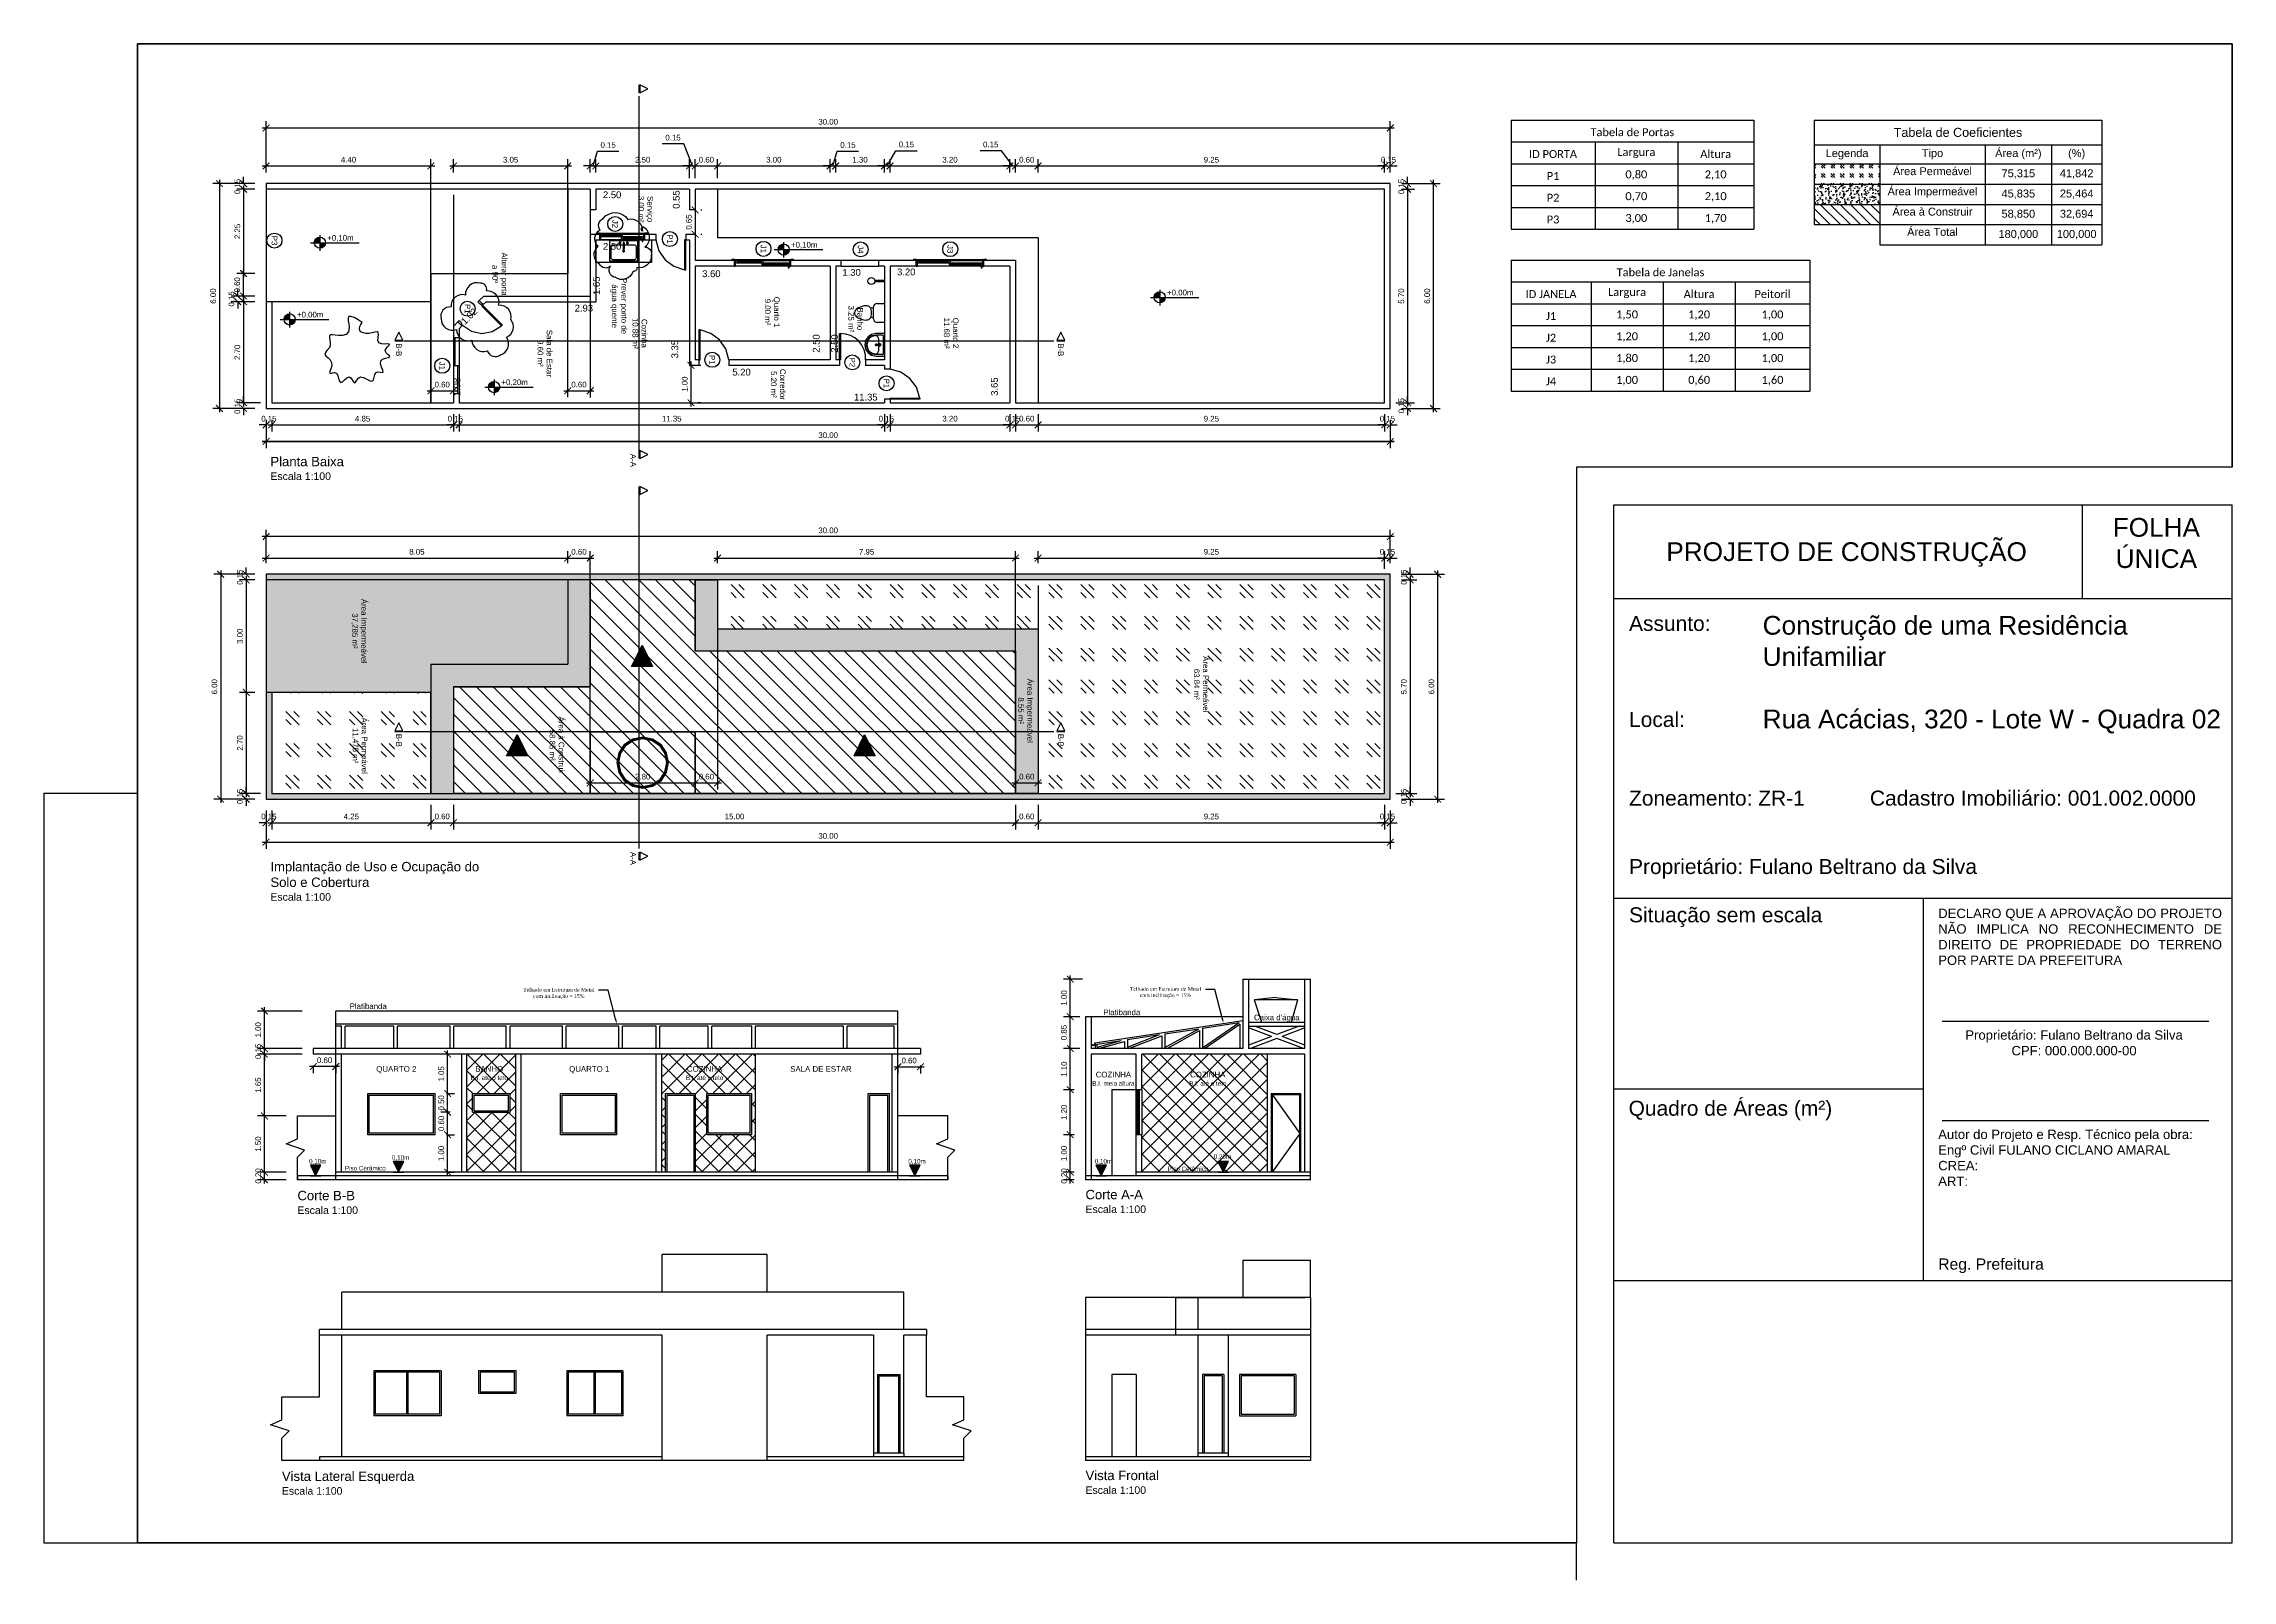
# Paper-space layout 'Layout1' of a CAD drawing. Header units: metres. Extents: x 0 to 0.584, y 0 to 0.41.
# The model-space entities are those that its viewports show. They can reach past a viewport. Long polylines and large blocks are cut down to what shows.
import ezdxf
from ezdxf import colors
from ezdxf.entities.mleader import LeaderData, LeaderLine
from ezdxf.enums import TextEntityAlignment as Align
from ezdxf.math import Vec2, Vec3

# ---------------------------------------------------------------- set-up
doc = ezdxf.new("R2010")
doc.units = ezdxf.units.M
doc.header["$LTSCALE"] = 0.01
doc.linetypes.add('ACAD_ISO02W100', pattern=[15, 12, -3])
for name, color, linetype in [('Barrilete', 40, 'Continuous'), ('BI', 254, 'Continuous'), ('Calçada Externa', 253, 'Continuous'), ('Corte', 240, 'Continuous'), ('Cotas', 2, 'Continuous'), ('Janelas', 150, 'Continuous'), ('Layout', 255, 'Continuous'), ('Mobília', 90, 'Continuous'), ('Nuvem de Revisão', 220, 'Continuous'), ('Paredes', 7, 'Continuous'), ('Porta', 170, 'Continuous'), ('Pranchas', 250, 'Continuous'), ('Projeção da Cobertura', 42, 'ACAD_ISO02W100'), ('Tabelas', 250, 'Continuous'), ('Textos', 1, 'Continuous'), ('Área Impermeável', 9, 'Continuous'), ('Área Permeável', 82, 'Continuous'), ('Área à Construir', 1, 'Continuous')]:
    doc.layers.add(name, color=color, linetype=linetype)
doc.styles.add('Prefeitura', font='times.ttf')
doc.styles.get("Standard").update_dxf_attribs({"font": 'arial.ttf'})
doc.styles.add('Texto Tabelas', font='calibri.ttf')
doc.dimstyles.new('Cotas Externas', dxfattribs={"dimtxt": 0.15, "dimasz": 0.18, "dimexe": 0.18, "dimexo": 0.3, "dimgap": 0.09, "dimtad": 1, "dimzin": 0, "dimdsep": 46, "dimtxsty": 'Standard', "dimblk": 'ARCHTICK', "dimcen": 0.09, "dimdle": 0.1, "dimclrd": 256, "dimclre": 256, "dimclrt": 256, "dimadec": 0, "dimazin": 0, "dimtfac": 1, "dimtofl": 0, "dimtmove": 0, "dimatfit": 3, "dimfxl": 1, "dimtolj": 1, "dimtzin": 0, "dimlwd": -1, "dimlwe": -1, "dimarcsym": 0})
doc.dimstyles.new('Cotas Internas', dxfattribs={"dimtxt": 0.18, "dimasz": 0.18, "dimexe": 0.18, "dimexo": 0.3, "dimgap": 0.01, "dimtad": 1, "dimjust": 2, "dimtoh": 1, "dimzin": 0, "dimdsep": 46, "dimtxsty": 'Standard', "dimblk": 'ARCHTICK', "dimcen": 0.09, "dimdle": 0.1, "dimse1": 1, "dimse2": 1, "dimsd1": 1, "dimsd2": 1, "dimclrd": 256, "dimclre": 256, "dimclrt": 256, "dimadec": 0, "dimazin": 0, "dimtfac": 1, "dimtofl": 0, "dimtmove": 0, "dimatfit": 3, "dimfxl": 1, "dimtolj": 1, "dimtzin": 0, "dimlwd": -1, "dimlwe": -1, "dimarcsym": 0})

# ---------------------------------------------------------------- blocks, each defined once
blk = doc.blocks.new('Janela 2FL Correr - Janela 2FLs 1_20 x 1_20-646450-Planta Baixa')
at = {"layer": 'Janelas'}
for p, q in [((-60, 10), (-67.5, 10)), ((-67.5, 10), (-67.5, 7.5)), ((-60, 7.5), (-60, 10)), ((-60, 10), (60, 10)), ((-60, 7.5), (-60, -7.5)), ((-57, -7.5), (-57, 7.5)), ((-57, 7.5), (57, 7.5)), ((1.5, 6.5), (-57, 6.5)), ((-57, 1.5), (1.5, 1.5)), ((-52, 5.5), (-52, 6.5)), ((-3.5, 6.5), (-52, 6.5)), ((-3.5, 5.5), (-52, 5.5)), ((-52, 4.5), (-52, 3.5)), ((-3.5, 4.5), (-52, 4.5)), ((-52, 3.5), (-3.5, 3.5)), ((-52, 1.5), (-52, 2.5)), ((-52, 2.5), (-3.5, 2.5)), ((-52, 1.5), (-3.5, 1.5)), ((-51, 4.5), (-51, 5.5)), ((-4.5, 5.5), (-51, 5.5)), ((-51, 2.5), (-51, 3.5)), ((-51, 2.5), (-4.5, 2.5)), ((-4.5, 5.5), (-4.5, 4.5)), ((-4.5, 3.5), (-4.5, 2.5)), ((-3.5, 6.5), (-3.5, 5.5)), ((-3.5, 3.5), (-3.5, 4.5)), ((-3.5, 2.5), (-3.5, 1.5)), ((56, 0.5), (-2.5, 0.5)), ((-2.5, 0.5), (-2.5, -4.5)), ((1.5, 1.5), (1.5, 6.5)), ((2.5, -0.5), (2.5, 0.5)), ((51, 0.5), (2.5, 0.5)), ((51, 0.5), (51, -0.5)), ((56, -4.5), (56, 0.5)), ((57, 7.5), (57, -7.5)), ((67.5, 10), (60, 10)), ((60, 10), (60, 7.5)), ((60, -7.5), (60, 7.5)), ((67.5, 7.5), (67.5, 10)), ((53.3, -7.5), (-57, -7.5)), ((-2.5, -4.5), (56, -4.5)), ((51, -0.5), (2.5, -0.5)), ((51, -1.5), (2.5, -1.5)), ((2.5, -1.5), (2.5, -2.5)), ((2.5, -2.5), (51, -2.5)), ((2.5, -3.5), (51, -3.5)), ((2.5, -4.5), (2.5, -3.5)), ((2.5, -4.5), (51, -4.5)), ((3.5, -1.5), (3.5, -0.5)), ((50, -0.5), (3.5, -0.5)), ((3.5, -3.5), (3.5, -2.5)), ((3.5, -3.5), (50, -3.5)), ((50, -0.5), (50, -1.5)), ((50, -2.5), (50, -3.5)), ((51, -2.5), (51, -1.5)), ((51, -3.5), (51, -4.5)), ((51.5, -4.5), (51.5, -5.3)), ((51.8, -4.5), (51.5, -4.5)), ((51.5, -4.5), (51.8, -4.5)), ((51.8, -5.3), (51.5, -5.3)), ((51.5, -5.3), (51.8, -5.3)), ((51.8, -4.5), (57.2, -4.5)), ((57.2, -5.3), (51.8, -5.3)), ((53.2, -5.3), (53.2, -11.5)), ((53.2, -9.5), (53.2, -11.5)), ((53.5, -11.8), (55.5, -11.8)), ((55.7, -11.5), (55.7, -5.3)), ((57, -7.5), (55.7, -7.5)), ((55.7, -11.5), (55.7, -9.5)), ((57.2, -4.5), (57.5, -4.5)), ((57.5, -4.5), (57.2, -4.5)), ((57.2, -5.3), (57.5, -5.3)), ((57.5, -5.3), (57.2, -5.3)), ((57.5, -5.3), (57.5, -4.5))]:
    blk.add_line(p, q, dxfattribs=at)
at = {"layer": 'Janelas', "lineweight": 25}
for p, q in [((-57, 7.5), (-60, 7.5)), ((-57, -7.5), (-57, 7.5)), ((-52, 6.5), (-57, 6.5)), ((-57, 6.5), (-57, 1.5)), ((-57, 1.5), (-52, 1.5)), ((-52, 5.5), (-52, 6.5)), ((-51, 5.5), (-52, 5.5)), ((-3.5, 4.5), (-52, 4.5)), ((-52, 4.5), (-52, 3.5)), ((-52, 3.5), (-52, 4.5)), ((-52, 4.5), (-51, 4.5)), ((-52, 3.5), (-3.5, 3.5)), ((-51, 3.5), (-52, 3.5)), ((-52, 1.5), (-52, 2.5)), ((-52, 2.5), (-51, 2.5)), ((-51, 4.5), (-51, 5.5)), ((-51, 2.5), (-51, 3.5)), ((-3.5, 5.5), (-4.5, 5.5)), ((-4.5, 5.5), (-4.5, 4.5)), ((-4.5, 4.5), (-3.5, 4.5)), ((-3.5, 3.5), (-4.5, 3.5)), ((-4.5, 3.5), (-4.5, 2.5)), ((-4.5, 2.5), (-3.5, 2.5)), ((-3.5, 6.5), (-3.5, 5.5)), ((1.5, 6.5), (-3.5, 6.5)), ((-3.5, 3.5), (-3.5, 4.5)), ((-3.5, 4.5), (-3.5, 3.5)), ((-3.5, 2.5), (-3.5, 1.5)), ((-3.5, 1.5), (1.5, 1.5)), ((2.5, 0.5), (-2.5, 0.5)), ((-2.5, 0.5), (-2.5, -4.5)), ((1.5, 1.5), (1.5, 6.5)), ((2.5, -0.5), (2.5, 0.5)), ((51, 0.5), (51, -0.5)), ((56, 0.5), (51, 0.5)), ((56, -4.5), (56, 0.5)), ((60, 7.5), (57, 7.5)), ((57, 7.5), (57, -4.5)), ((-60, -7.5), (-57, -7.5)), ((-2.5, -4.5), (2.5, -4.5)), ((3.5, -0.5), (2.5, -0.5)), ((51, -1.5), (2.5, -1.5)), ((2.5, -1.5), (2.5, -2.5)), ((2.5, -2.5), (2.5, -1.5)), ((2.5, -1.5), (3.5, -1.5)), ((2.5, -2.5), (51, -2.5)), ((3.5, -2.5), (2.5, -2.5)), ((2.5, -4.5), (2.5, -3.5)), ((2.5, -3.5), (3.5, -3.5)), ((3.5, -1.5), (3.5, -0.5)), ((3.5, -3.5), (3.5, -2.5)), ((51, -0.5), (50, -0.5)), ((50, -0.5), (50, -1.5)), ((50, -1.5), (51, -1.5)), ((51, -2.5), (50, -2.5)), ((50, -2.5), (50, -3.5)), ((50, -3.5), (51, -3.5)), ((51, -2.5), (51, -1.5)), ((51, -1.5), (51, -2.5)), ((51, -3.5), (51, -4.5)), ((51, -4.5), (51.8, -4.5)), ((57, -5.3), (57, -7.5)), ((57, -7.5), (60, -7.5))]:
    blk.add_line(p, q, dxfattribs=at)
at = {"layer": 'Janelas'}
for points in [[(53.3, -9.4), (53.3, -9.5), (53.2, -9.5), (53.2, -9.5)], [(55.7, -9.5), (55.7, -9.5), (55.7, -9.5), (55.7, -9.4)]]:
    blk.add_open_spline(points, degree=3, dxfattribs=at)
for points, knots in [([(53.2, -11.5), (53.2, -11.5), (53.3, -11.6), (53.3, -11.6), (53.3, -11.6), (53.3, -11.6), (53.3, -11.7), (53.3, -11.7), (53.3, -11.7), (53.4, -11.7), (53.4, -11.7), (53.4, -11.7), (53.4, -11.7), (53.5, -11.8), (53.5, -11.8)], [0, 0, 0, 0, 0.166667, 0.25, 0.333333, 0.375, 0.416667, 0.5, 0.541667, 0.583333, 0.666667, 0.75, 0.833333, 1, 1, 1, 1]), ([(55.5, -11.8), (55.5, -11.8), (55.6, -11.7), (55.6, -11.7), (55.6, -11.7), (55.6, -11.7), (55.7, -11.7), (55.7, -11.7), (55.7, -11.7), (55.7, -11.6), (55.7, -11.6), (55.7, -11.6), (55.7, -11.6), (55.7, -11.5), (55.7, -11.5)], [0, 0, 0, 0, 0.166667, 0.25, 0.333333, 0.416667, 0.458333, 0.5, 0.583333, 0.666667, 0.708333, 0.75, 0.833333, 1, 1, 1, 1])]:
    blk.add_open_spline(points, degree=3, knots=knots, dxfattribs=at)
blk = doc.blocks.new('*U814')
blk.add_lwpolyline([(0, 0), (0, 0.03), (-0.8, 0.03), (-0.8, 0)], close=True)
blk.add_arc((0.108, -0.113), 0.919, 96.75329, 171.05733)
blk = doc.blocks.new('*U815')
blk.add_lwpolyline([(0.8, 0), (0.77, 0), (0.77, 0.8), (0.8, 0.8)], close=True)
blk.add_arc((0.913, -0.108), 0.919, 98.94267, 173.24671)
blk = doc.blocks.new('*U816')
blk.add_lwpolyline([(0, 0), (0, -0.03), (0.8, -0.03), (0.8, 0)], close=True)
blk.add_arc((-0.108, 0.113), 0.919, 276.75329, 351.05733)
blk = doc.blocks.new('Porta 70cm')
at = {"layer": 'Janelas'}
blk.add_lwpolyline([(0, 0), (-0.7, 0), (-0.7, 0.03), (0, 0.03)], close=True, dxfattribs=at)
blk.add_arc((-0.036, 0.037), 0.664, 86.88153, 180.60957, dxfattribs=at)
blk = doc.blocks.new('Janela 2FL Correr - Janela 2FLs 1_50 x 1_20-628755-Planta Baixa')
for p, q in [((-75, 10), (-82.5, 10)), ((-82.5, 10), (-82.5, 7.5)), ((-75, 7.5), (-75, 10)), ((-75, 10), (75, 10)), ((-75, 7.5), (-75, -7.5)), ((-72, -7.5), (-72, 7.5)), ((-72, 7.5), (72, 7.5)), ((1.5, 6.5), (-72, 6.5)), ((-72, 1.5), (1.5, 1.5)), ((-67, 5.5), (-67, 6.5)), ((-3.5, 6.5), (-67, 6.5)), ((-3.5, 5.5), (-67, 5.5)), ((-67, 4.5), (-67, 3.5)), ((-3.5, 4.5), (-67, 4.5)), ((-67, 3.5), (-3.5, 3.5)), ((-67, 1.5), (-67, 2.5)), ((-67, 2.5), (-3.5, 2.5)), ((-67, 1.5), (-3.5, 1.5)), ((-66, 4.5), (-66, 5.5)), ((-4.5, 5.5), (-66, 5.5)), ((-66, 2.5), (-66, 3.5)), ((-66, 2.5), (-4.5, 2.5)), ((-4.5, 5.5), (-4.5, 4.5)), ((-4.5, 3.5), (-4.5, 2.5)), ((-3.5, 6.5), (-3.5, 5.5)), ((-3.5, 3.5), (-3.5, 4.5)), ((-3.5, 2.5), (-3.5, 1.5)), ((71, 0.5), (-2.5, 0.5)), ((-2.5, 0.5), (-2.5, -4.5)), ((1.5, 1.5), (1.5, 6.5)), ((2.5, -0.5), (2.5, 0.5)), ((66, 0.5), (2.5, 0.5)), ((66, 0.5), (66, -0.5)), ((71, -4.5), (71, 0.5)), ((72, 7.5), (72, -7.5)), ((82.5, 10), (75, 10)), ((75, 10), (75, 7.5)), ((75, -7.5), (75, 7.5)), ((82.5, 7.5), (82.5, 10)), ((68.3, -7.5), (-72, -7.5)), ((-2.5, -4.5), (71, -4.5)), ((66, -0.5), (2.5, -0.5)), ((66, -1.5), (2.5, -1.5)), ((2.5, -1.5), (2.5, -2.5)), ((2.5, -2.5), (66, -2.5)), ((2.5, -3.5), (66, -3.5)), ((2.5, -4.5), (2.5, -3.5)), ((2.5, -4.5), (66, -4.5)), ((3.5, -1.5), (3.5, -0.5)), ((65, -0.5), (3.5, -0.5)), ((3.5, -3.5), (3.5, -2.5)), ((3.5, -3.5), (65, -3.5)), ((65, -0.5), (65, -1.5)), ((65, -2.5), (65, -3.5)), ((66, -2.5), (66, -1.5)), ((66, -3.5), (66, -4.5)), ((66.5, -4.5), (66.5, -5.3)), ((66.8, -4.5), (66.5, -4.5)), ((66.5, -4.5), (66.8, -4.5)), ((66.8, -5.3), (66.5, -5.3)), ((66.5, -5.3), (66.8, -5.3)), ((66.8, -4.5), (72.2, -4.5)), ((72.2, -5.3), (66.8, -5.3)), ((68.2, -5.3), (68.2, -11.5)), ((68.2, -9.5), (68.2, -11.5)), ((68.5, -11.8), (70.5, -11.8)), ((70.7, -11.5), (70.7, -5.3)), ((72, -7.5), (70.7, -7.5)), ((70.7, -11.5), (70.7, -9.5)), ((72.2, -4.5), (72.5, -4.5)), ((72.5, -4.5), (72.2, -4.5)), ((72.2, -5.3), (72.5, -5.3)), ((72.5, -5.3), (72.2, -5.3)), ((72.5, -5.3), (72.5, -4.5))]:
    blk.add_line(p, q)
at = {"lineweight": 25}
for p, q in [((-72, 7.5), (-75, 7.5)), ((-72, -7.5), (-72, 7.5)), ((-67, 6.5), (-72, 6.5)), ((-72, 6.5), (-72, 1.5)), ((-72, 1.5), (-67, 1.5)), ((-67, 5.5), (-67, 6.5)), ((-66, 5.5), (-67, 5.5)), ((-3.5, 4.5), (-67, 4.5)), ((-67, 4.5), (-67, 3.5)), ((-67, 3.5), (-67, 4.5)), ((-67, 4.5), (-66, 4.5)), ((-67, 3.5), (-3.5, 3.5)), ((-66, 3.5), (-67, 3.5)), ((-67, 1.5), (-67, 2.5)), ((-67, 2.5), (-66, 2.5)), ((-66, 4.5), (-66, 5.5)), ((-66, 2.5), (-66, 3.5)), ((-3.5, 5.5), (-4.5, 5.5)), ((-4.5, 5.5), (-4.5, 4.5)), ((-4.5, 4.5), (-3.5, 4.5)), ((-3.5, 3.5), (-4.5, 3.5)), ((-4.5, 3.5), (-4.5, 2.5)), ((-4.5, 2.5), (-3.5, 2.5)), ((-3.5, 6.5), (-3.5, 5.5)), ((1.5, 6.5), (-3.5, 6.5)), ((-3.5, 3.5), (-3.5, 4.5)), ((-3.5, 4.5), (-3.5, 3.5)), ((-3.5, 2.5), (-3.5, 1.5)), ((-3.5, 1.5), (1.5, 1.5)), ((2.5, 0.5), (-2.5, 0.5)), ((-2.5, 0.5), (-2.5, -4.5)), ((1.5, 1.5), (1.5, 6.5)), ((2.5, -0.5), (2.5, 0.5)), ((66, 0.5), (66, -0.5)), ((71, 0.5), (66, 0.5)), ((71, -4.5), (71, 0.5)), ((75, 7.5), (72, 7.5)), ((72, 7.5), (72, -4.5)), ((-75, -7.5), (-72, -7.5)), ((-2.5, -4.5), (2.5, -4.5)), ((3.5, -0.5), (2.5, -0.5)), ((66, -1.5), (2.5, -1.5)), ((2.5, -1.5), (2.5, -2.5)), ((2.5, -2.5), (2.5, -1.5)), ((2.5, -1.5), (3.5, -1.5)), ((2.5, -2.5), (66, -2.5)), ((3.5, -2.5), (2.5, -2.5)), ((2.5, -4.5), (2.5, -3.5)), ((2.5, -3.5), (3.5, -3.5)), ((3.5, -1.5), (3.5, -0.5)), ((3.5, -3.5), (3.5, -2.5)), ((66, -0.5), (65, -0.5)), ((65, -0.5), (65, -1.5)), ((65, -1.5), (66, -1.5)), ((66, -2.5), (65, -2.5)), ((65, -2.5), (65, -3.5)), ((65, -3.5), (66, -3.5)), ((66, -2.5), (66, -1.5)), ((66, -1.5), (66, -2.5)), ((66, -3.5), (66, -4.5)), ((66, -4.5), (66.8, -4.5)), ((72, -5.3), (72, -7.5)), ((72, -7.5), (75, -7.5))]:
    blk.add_line(p, q, dxfattribs=at)
for points in [[(68.3, -9.4), (68.3, -9.5), (68.2, -9.5), (68.2, -9.5)], [(70.7, -9.5), (70.7, -9.5), (70.7, -9.5), (70.7, -9.4)]]:
    blk.add_open_spline(points, degree=3)
for points, knots in [([(68.2, -11.5), (68.2, -11.5), (68.3, -11.6), (68.3, -11.6), (68.3, -11.6), (68.3, -11.6), (68.3, -11.7), (68.3, -11.7), (68.3, -11.7), (68.4, -11.7), (68.4, -11.7), (68.4, -11.7), (68.4, -11.7), (68.5, -11.8), (68.5, -11.8)], [0, 0, 0, 0, 0.166667, 0.25, 0.333333, 0.375, 0.416667, 0.5, 0.541667, 0.583333, 0.666667, 0.75, 0.833333, 1, 1, 1, 1]), ([(70.5, -11.8), (70.5, -11.8), (70.6, -11.7), (70.6, -11.7), (70.6, -11.7), (70.6, -11.7), (70.7, -11.7), (70.7, -11.7), (70.7, -11.7), (70.7, -11.6), (70.7, -11.6), (70.7, -11.6), (70.7, -11.6), (70.7, -11.5), (70.7, -11.5)], [0, 0, 0, 0, 0.166667, 0.25, 0.333333, 0.416667, 0.458333, 0.5, 0.583333, 0.666667, 0.708333, 0.75, 0.833333, 1, 1, 1, 1])]:
    blk.add_open_spline(points, degree=3, knots=knots)
blk = doc.blocks.new('Janela 2FL Correr - Janela 2FLs 1_80 x 1_20-646655-Planta Baixa')
for p, q in [((-90, 10), (-97.5, 10)), ((-97.5, 10), (-97.5, 7.5)), ((-90, 7.5), (-90, 10)), ((-90, 10), (90, 10)), ((-90, 7.5), (-90, -7.5)), ((-87, -7.5), (-87, 7.5)), ((-87, 7.5), (87, 7.5)), ((1.5, 6.5), (-87, 6.5)), ((-87, 1.5), (1.5, 1.5)), ((-82, 5.5), (-82, 6.5)), ((-3.5, 6.5), (-82, 6.5)), ((-3.5, 5.5), (-82, 5.5)), ((-82, 4.5), (-82, 3.5)), ((-3.5, 4.5), (-82, 4.5)), ((-82, 3.5), (-3.5, 3.5)), ((-82, 1.5), (-82, 2.5)), ((-82, 2.5), (-3.5, 2.5)), ((-82, 1.5), (-3.5, 1.5)), ((-81, 4.5), (-81, 5.5)), ((-4.5, 5.5), (-81, 5.5)), ((-81, 2.5), (-81, 3.5)), ((-81, 2.5), (-4.5, 2.5)), ((-4.5, 5.5), (-4.5, 4.5)), ((-4.5, 3.5), (-4.5, 2.5)), ((-3.5, 6.5), (-3.5, 5.5)), ((-3.5, 3.5), (-3.5, 4.5)), ((-3.5, 2.5), (-3.5, 1.5)), ((86, 0.5), (-2.5, 0.5)), ((-2.5, 0.5), (-2.5, -4.5)), ((1.5, 1.5), (1.5, 6.5)), ((2.5, -0.5), (2.5, 0.5)), ((81, 0.5), (2.5, 0.5)), ((81, 0.5), (81, -0.5)), ((86, -4.5), (86, 0.5)), ((87, 7.5), (87, -7.5)), ((97.5, 10), (90, 10)), ((90, 10), (90, 7.5)), ((90, -7.5), (90, 7.5)), ((97.5, 7.5), (97.5, 10)), ((83.3, -7.5), (-87, -7.5)), ((-2.5, -4.5), (86, -4.5)), ((81, -0.5), (2.5, -0.5)), ((81, -1.5), (2.5, -1.5)), ((2.5, -1.5), (2.5, -2.5)), ((2.5, -2.5), (81, -2.5)), ((2.5, -3.5), (81, -3.5)), ((2.5, -4.5), (2.5, -3.5)), ((2.5, -4.5), (81, -4.5)), ((3.5, -1.5), (3.5, -0.5)), ((80, -0.5), (3.5, -0.5)), ((3.5, -3.5), (3.5, -2.5)), ((3.5, -3.5), (80, -3.5)), ((80, -0.5), (80, -1.5)), ((80, -2.5), (80, -3.5)), ((81, -2.5), (81, -1.5)), ((81, -3.5), (81, -4.5)), ((81.5, -4.5), (81.5, -5.3)), ((81.8, -4.5), (81.5, -4.5)), ((81.5, -4.5), (81.8, -4.5)), ((81.8, -5.3), (81.5, -5.3)), ((81.5, -5.3), (81.8, -5.3)), ((81.8, -4.5), (87.2, -4.5)), ((87.2, -5.3), (81.8, -5.3)), ((83.2, -5.3), (83.2, -11.5)), ((83.2, -9.5), (83.2, -11.5)), ((83.5, -11.8), (85.5, -11.8)), ((87, -7.5), (85.7, -7.5)), ((85.7, -11.5), (85.7, -9.5)), ((85.7, -11.5), (85.7, -5.3)), ((87.2, -4.5), (87.5, -4.5)), ((87.5, -4.5), (87.2, -4.5)), ((87.2, -5.3), (87.5, -5.3)), ((87.5, -5.3), (87.2, -5.3)), ((87.5, -5.3), (87.5, -4.5))]:
    blk.add_line(p, q)
at = {"lineweight": 25}
for p, q in [((-87, 7.5), (-90, 7.5)), ((-87, -7.5), (-87, 7.5)), ((-82, 6.5), (-87, 6.5)), ((-87, 6.5), (-87, 1.5)), ((-87, 1.5), (-82, 1.5)), ((-82, 5.5), (-82, 6.5)), ((-81, 5.5), (-82, 5.5)), ((-3.5, 4.5), (-82, 4.5)), ((-82, 4.5), (-82, 3.5)), ((-82, 3.5), (-82, 4.5)), ((-82, 4.5), (-81, 4.5)), ((-82, 3.5), (-3.5, 3.5)), ((-81, 3.5), (-82, 3.5)), ((-82, 1.5), (-82, 2.5)), ((-82, 2.5), (-81, 2.5)), ((-81, 4.5), (-81, 5.5)), ((-81, 2.5), (-81, 3.5)), ((-3.5, 5.5), (-4.5, 5.5)), ((-4.5, 5.5), (-4.5, 4.5)), ((-4.5, 4.5), (-3.5, 4.5)), ((-3.5, 3.5), (-4.5, 3.5)), ((-4.5, 3.5), (-4.5, 2.5)), ((-4.5, 2.5), (-3.5, 2.5)), ((-3.5, 6.5), (-3.5, 5.5)), ((1.5, 6.5), (-3.5, 6.5)), ((-3.5, 3.5), (-3.5, 4.5)), ((-3.5, 4.5), (-3.5, 3.5)), ((-3.5, 2.5), (-3.5, 1.5)), ((-3.5, 1.5), (1.5, 1.5)), ((2.5, 0.5), (-2.5, 0.5)), ((-2.5, 0.5), (-2.5, -4.5)), ((1.5, 1.5), (1.5, 6.5)), ((2.5, -0.5), (2.5, 0.5)), ((81, 0.5), (81, -0.5)), ((86, 0.5), (81, 0.5)), ((86, -4.5), (86, 0.5)), ((90, 7.5), (87, 7.5)), ((87, 7.5), (87, -4.5)), ((-90, -7.5), (-87, -7.5)), ((-2.5, -4.5), (2.5, -4.5)), ((3.5, -0.5), (2.5, -0.5)), ((81, -1.5), (2.5, -1.5)), ((2.5, -1.5), (2.5, -2.5)), ((2.5, -2.5), (2.5, -1.5)), ((2.5, -1.5), (3.5, -1.5)), ((2.5, -2.5), (81, -2.5)), ((3.5, -2.5), (2.5, -2.5)), ((2.5, -4.5), (2.5, -3.5)), ((2.5, -3.5), (3.5, -3.5)), ((3.5, -1.5), (3.5, -0.5)), ((3.5, -3.5), (3.5, -2.5)), ((81, -0.5), (80, -0.5)), ((80, -0.5), (80, -1.5)), ((80, -1.5), (81, -1.5)), ((81, -2.5), (80, -2.5)), ((80, -2.5), (80, -3.5)), ((80, -3.5), (81, -3.5)), ((81, -2.5), (81, -1.5)), ((81, -1.5), (81, -2.5)), ((81, -3.5), (81, -4.5)), ((81, -4.5), (81.8, -4.5)), ((87, -5.3), (87, -7.5)), ((87, -7.5), (90, -7.5))]:
    blk.add_line(p, q, dxfattribs=at)
for points in [[(83.3, -9.4), (83.3, -9.5), (83.2, -9.5), (83.2, -9.5)], [(85.7, -9.5), (85.7, -9.5), (85.7, -9.5), (85.7, -9.4)]]:
    blk.add_open_spline(points, degree=3)
for points, knots in [([(83.2, -11.5), (83.2, -11.5), (83.3, -11.6), (83.3, -11.6), (83.3, -11.6), (83.3, -11.6), (83.3, -11.7), (83.3, -11.7), (83.3, -11.7), (83.4, -11.7), (83.4, -11.7), (83.4, -11.7), (83.4, -11.7), (83.5, -11.8), (83.5, -11.8)], [0, 0, 0, 0, 0.166667, 0.25, 0.333333, 0.375, 0.416667, 0.5, 0.541667, 0.583333, 0.666667, 0.75, 0.833333, 1, 1, 1, 1]), ([(85.5, -11.8), (85.5, -11.8), (85.6, -11.7), (85.6, -11.7), (85.6, -11.7), (85.6, -11.7), (85.7, -11.7), (85.7, -11.7), (85.7, -11.7), (85.7, -11.6), (85.7, -11.6), (85.7, -11.6), (85.7, -11.6), (85.7, -11.5), (85.7, -11.5)], [0, 0, 0, 0, 0.166667, 0.25, 0.333333, 0.416667, 0.458333, 0.5, 0.583333, 0.666667, 0.708333, 0.75, 0.833333, 1, 1, 1, 1])]:
    blk.add_open_spline(points, degree=3, knots=knots)
blk = doc.blocks.new('Janela Maxim-ar - WC 1_00 x 0_60-628378-Planta Baixa')
for p, q in [((-50, -5.1), (-50, 10.2)), ((50, 10.2), (-50, 10.2)), ((50, -5.1), (50, 10.2)), ((-50, -5.1), (50, -5.1))]:
    blk.add_line(p, q)
blk = doc.blocks.new('Pia Cozinha')
for p, q in [((0, 0), (1.487, 0)), ((0, -0.606), (0, 0)), ((1.487, 0), (1.487, -0.606)), ((1.122, -0.024), (0.362, -0.024)), ((0.362, -0.024), (0.362, -0.559)), ((0.362, -0.559), (1.122, -0.559)), ((0.4, -0.189), (0.4, -0.47)), ((0.729, -0.138), (0.451, -0.138)), ((0.451, -0.521), (1.033, -0.521)), ((0.729, -0.081), (0.729, -0.241)), ((0.755, -0.081), (0.755, -0.241)), ((1.033, -0.138), (0.755, -0.138)), ((1.084, -0.47), (1.084, -0.189)), ((1.122, -0.559), (1.122, -0.024)), ((1.487, -0.606), (0, -0.606))]:
    blk.add_line(p, q)
for centre, radius, start, end in [((0.451, -0.189), 0.0508, 90, 180), ((0.451, -0.47), 0.0508, 180, 270), ((0.642, -0.081), 0.0254, 0, 180), ((0.642, -0.081), 0.0254, 180, 0), ((0.742, -0.294), 0.0254, 0, 180), ((0.742, -0.294), 0.0254, 180, 0), ((0.742, -0.081), 0.0127, 0, 180), ((0.742, -0.241), 0.0127, 180, 0), ((0.842, -0.081), 0.0254, 0, 180), ((0.842, -0.081), 0.0254, 180, 0), ((1.033, -0.189), 0.0508, 0, 90), ((1.033, -0.47), 0.0508, 270, 0)]:
    blk.add_arc(centre, radius, start, end)
blk = doc.blocks.new('Pia WC')
for p, q in [((0, 59.8), (-22.5, 59.8)), ((0, 59.8), (0, 0)), ((-23.9, 31.1), (-14.2, 31.4)), ((-23.9, 29), (-23.9, 31.1)), ((-14.2, 28.6), (-23.9, 29)), ((-22.5, 0), (0, 0)), ((-5.5, 55.9), (-22.4, 55.9)), ((-22.4, 31), (-22.4, 29)), ((-13.8, 31), (-22.4, 31)), ((-22.4, 29), (-13.8, 29)), ((-5.5, 3.9), (-22.4, 3.9)), ((-15.9, 46), (-15.9, 31.3)), ((-15.9, 28.7), (-15.9, 14)), ((-2.5, 6.9), (-2.5, 52.9))]:
    blk.add_line(p, q)
for centre, radius, start, end in [((-22.5, 29.9), 29.9, 90, 270), ((-22.4, 29.9), 26, 90, 270), ((-22.4, 29.9), 24.6, 100.55316, 259.86698), ((-24.3, 46), 8.43, 0, 107.7612), ((-24.5, 14), 8.6, 254.97795, 0), ((-22.4, 29.9), 1.88, 42.47474, 326.64659), ((-12, 30), 2.6, 356.93513, 147.94752), ((-12, 30), 2.6, 212.05248, 356.93513), ((-12, 30), 2, 0, 180), ((-12, 30), 2, 180, 0), ((-5.5, 52.9), 3, 0, 90), ((-5.5, 6.9), 3, 270, 0)]:
    blk.add_arc(centre, radius, start, end)
blk = doc.blocks.new('Vaso Sanitario')
for p, q in [((-78.7, 30.1), (-79.9, 26.6)), ((-79.9, 26.6), (-79.9, 24.1)), ((-79.9, 24.1), (-78.7, 20.6)), ((-77.4, 32.3), (-78.7, 30.1)), ((-78.7, 20.6), (-77.4, 18.4)), ((-74.9, 34.8), (-77.4, 32.3)), ((-77.4, 18.4), (-74.9, 15.8)), ((-69.8, 38.4), (-74.9, 34.8)), ((-74.9, 15.8), (-69.8, 12.3)), ((-64.7, 40.7), (-69.8, 38.4)), ((-69.8, 12.3), (-64.7, 9.9)), ((-59.6, 42.6), (-64.7, 40.7)), ((-64.7, 9.9), (-59.6, 8.1)), ((-54.5, 43.9), (-59.6, 42.6)), ((-59.6, 8.1), (-54.5, 6.7)), ((-49.5, 44.4), (-54.5, 43.9)), ((-54.5, 6.7), (-49.5, 6.3)), ((-46.9, 44.2), (-49.5, 44.4)), ((-49.5, 6.3), (-46.9, 6.5)), ((-44.4, 43.7), (-46.9, 44.2)), ((-46.9, 6.5), (-44.4, 7)), ((-41.8, 43), (-44.4, 43.7)), ((-44.4, 7), (-41.8, 7.6)), ((-39.3, 41.6), (-41.8, 43)), ((-41.8, 7.6), (-39.3, 9.1)), ((-36.8, 38.6), (-39.3, 41.6)), ((-39.3, 9.1), (-36.8, 12.1)), ((-35.5, 35.1), (-36.8, 38.6)), ((-29.1, 37.7), (-36.8, 38.6)), ((-36.8, 12.1), (-35.5, 15.6)), ((-29.1, 13), (-36.8, 12.1)), ((-34.2, 27.9), (-35.5, 35.1)), ((-35.5, 15.6), (-34.2, 22.8)), ((-34.2, 22.8), (-34.2, 27.9)), ((-29.1, 9.5), (-29.1, 41.2)), ((-19.6, 50.7), (0, 50.7)), ((0, 0), (-19.6, 0)), ((0, 50.7), (0, 0))]:
    blk.add_line(p, q)
for centre, start, end in [((-19.6, 41.2), 90, 180), ((-19.6, 9.5), 180, 270)]:
    blk.add_arc(centre, 9.46, start, end)
blk = doc.blocks.new('Identificador Área e Ambiente')
for tag, p in [('ID_AMBIENTE', (-0.035, 0.055)), ('ID_AREA', (-0.035, -0.186))]:
    blk.add_attdef(tag, text='', height=0.15).set_placement(p, align=Align.CENTER)
blk = doc.blocks.new('Identificador de Portas')
at = {"layer": 'Área à Construir'}
blk.add_circle((0, 0), 0.2, dxfattribs=at)
blk.add_attdef('ID_PORTA', text='', height=0.15, dxfattribs=at).set_placement((0, 0), align=Align.MIDDLE_CENTER)
blk = doc.blocks.new('Identificador de Janelas')
at = {"layer": 'Área à Construir'}
blk.add_circle((0, 0), 0.2, dxfattribs=at)
blk.add_attdef('ID_JANELA', text='', height=0.15, dxfattribs=at).set_placement((0, 0), align=Align.MIDDLE_CENTER)
blk = doc.blocks.new('*D832')
at = {"layer": 'Defpoints', "color": 0, "transparency": 16777216}
for p in [(25.141, 33.584), (24.831, 29.934), (25.141, 29.934)]:
    blk.add_point(p, dxfattribs=at)
at = {"layer": 'Cotas', "transparency": 16777216, "insert": (24.729, 30.368), "char_height": 0.18, "attachment_point": 5, "rotation": 90}
blk.add_mtext('\\A1;3.65', dxfattribs=at)
blk = doc.blocks.new('_ArchTick')
at = {"color": 0, "linetype": 'ByBlock', "const_width": 0.15}
blk.add_lwpolyline([(-0.5, -0.5), (0.5, 0.5)], dxfattribs=at)
blk = doc.blocks.new('*D833')
at = {"layer": 'Defpoints', "color": 0, "transparency": 16777216}
for p in [(21.941, 33.584), (21.941, 33.325), (25.141, 33.584)]:
    blk.add_point(p, dxfattribs=at)
at = {"layer": 'Cotas', "transparency": 16777216, "insert": (22.374, 33.427), "char_height": 0.18, "attachment_point": 5}
blk.add_mtext('\\A1;3.20', dxfattribs=at)
blk = doc.blocks.new('*D834')
at = {"layer": 'Defpoints', "color": 0, "transparency": 16777216}
for p in [(20.491, 33.584), (20.491, 33.311), (21.791, 33.584)]:
    blk.add_point(p, dxfattribs=at)
at = {"layer": 'Cotas', "transparency": 16777216, "insert": (20.916, 33.413), "char_height": 0.18, "attachment_point": 5}
blk.add_mtext('\\A1;1.30', dxfattribs=at)
blk = doc.blocks.new('*D835')
at = {"layer": 'Defpoints', "color": 0, "transparency": 16777216}
for p in [(20.491, 33.584), (20.491, 31.084), (20.562, 31.084)]:
    blk.add_point(p, dxfattribs=at)
at = {"layer": 'Cotas', "transparency": 16777216, "insert": (20.46, 31.519), "char_height": 0.18, "attachment_point": 5, "rotation": 90}
blk.add_mtext('\\A1;2.50', dxfattribs=at)
blk = doc.blocks.new('*D836')
at = {"layer": 'Defpoints', "color": 0, "transparency": 16777216}
for p in [(20.341, 33.584), (20.075, 31.084), (20.341, 31.084)]:
    blk.add_point(p, dxfattribs=at)
at = {"layer": 'Cotas', "transparency": 16777216, "insert": (19.973, 31.519), "char_height": 0.18, "attachment_point": 5, "rotation": 90}
blk.add_mtext('\\A1;2.50', dxfattribs=at)
blk = doc.blocks.new('*D837')
at = {"layer": 'Defpoints', "color": 0, "transparency": 16777216}
for p in [(16.741, 33.584), (20.341, 33.584), (16.741, 33.277)]:
    blk.add_point(p, dxfattribs=at)
at = {"layer": 'Cotas', "transparency": 16777216, "insert": (17.174, 33.379), "char_height": 0.18, "attachment_point": 5}
blk.add_mtext('\\A1;3.60', dxfattribs=at)
blk = doc.blocks.new('*D838')
at = {"layer": 'Defpoints', "color": 0, "transparency": 16777216}
for p in [(16.591, 34.284), (16.301, 30.934), (16.591, 30.934)]:
    blk.add_point(p, dxfattribs=at)
at = {"layer": 'Cotas', "transparency": 16777216, "insert": (16.199, 31.368), "char_height": 0.18, "attachment_point": 5, "rotation": 90}
blk.add_mtext('\\A1;3.35', dxfattribs=at)
blk = doc.blocks.new('*D839')
at = {"layer": 'Defpoints', "color": 0, "transparency": 16777216}
for p in [(14.091, 34.284), (14.091, 34.008), (16.591, 34.284)]:
    blk.add_point(p, dxfattribs=at)
at = {"layer": 'Cotas', "transparency": 16777216, "insert": (14.526, 34.11), "char_height": 0.18, "attachment_point": 5}
blk.add_mtext('\\A1;2.50', dxfattribs=at)
blk = doc.blocks.new('*D840')
at = {"layer": 'Defpoints', "color": 0, "transparency": 16777216}
for p in [(14.091, 34.284), (14.091, 32.634), (14.213, 32.634)]:
    blk.add_point(p, dxfattribs=at)
at = {"layer": 'Cotas', "transparency": 16777216, "insert": (14.111, 33.06), "char_height": 0.18, "attachment_point": 5, "rotation": 90}
blk.add_mtext('\\A1;1.65', dxfattribs=at)
blk = doc.blocks.new('*D841')
at = {"layer": 'Defpoints', "color": 0, "transparency": 16777216}
for p in [(11.162, 32.634), (11.162, 32.359), (14.091, 32.634)]:
    blk.add_point(p, dxfattribs=at)
at = {"layer": 'Cotas', "transparency": 16777216, "insert": (13.771, 32.461), "char_height": 0.18, "attachment_point": 5}
blk.add_mtext('\\A1;2.93', dxfattribs=at)
blk = doc.blocks.new('*D842')
at = {"layer": 'Defpoints', "color": 0, "transparency": 16777216}
for p in [(11.162, 32.634), (10.441, 31.913), (10.482, 31.871)]:
    blk.add_point(p, dxfattribs=at)
at = {"layer": 'Área à Construir', "transparency": 16777216, "insert": (10.71, 32.244), "char_height": 0.18, "attachment_point": 5, "rotation": 45}
blk.add_mtext('\\A1;1.02', dxfattribs=at)
blk = doc.blocks.new('*D843')
at = {"layer": 'Defpoints', "color": 0, "transparency": 16777216}
for p in [(10.441, 31.913), (10.441, 29.934), (10.489, 29.934)]:
    blk.add_point(p, dxfattribs=at)
at = {"layer": 'Cotas', "transparency": 16777216, "insert": (10.387, 30.359), "char_height": 0.18, "attachment_point": 5, "rotation": 90}
blk.add_mtext('\\A1;1.98', dxfattribs=at)
blk = doc.blocks.new('*D844')
at = {"layer": 'Defpoints', "color": 0, "transparency": 16777216}
for p in [(10.441, 29.934), (21.791, 29.984), (21.791, 29.934)]:
    blk.add_point(p, dxfattribs=at)
at = {"layer": 'Cotas', "transparency": 16777216, "insert": (21.295, 30.086), "char_height": 0.18, "attachment_point": 5}
blk.add_mtext('\\A1;11.35', dxfattribs=at)
blk = doc.blocks.new('*D845')
at = {"layer": 'Defpoints', "color": 0, "transparency": 16777216}
for p in [(16.591, 30.934), (16.591, 30.652), (21.791, 30.934)]:
    blk.add_point(p, dxfattribs=at)
at = {"layer": 'Cotas', "transparency": 16777216, "insert": (17.979, 30.754), "char_height": 0.18, "attachment_point": 5}
blk.add_mtext('\\A1;5.20', dxfattribs=at)
blk = doc.blocks.new('*D846')
at = {"layer": 'Cotas', "transparency": 16777216}
for p, q in [((16.629, 31.034), (16.629, 29.834)), ((16.891, 30.934), (16.809, 30.934)), ((16.891, 29.934), (16.809, 29.934))]:
    blk.add_line(p, q, dxfattribs=at)
at = {"layer": 'Defpoints', "color": 0, "transparency": 16777216}
for p in [(16.591, 30.934), (16.591, 29.934), (16.629, 29.934)]:
    blk.add_point(p, dxfattribs=at)
at = {"layer": 'Cotas', "transparency": 16777216, "xscale": 0.18, "yscale": 0.18, "zscale": 0.18}
for p, rotation in [((16.629, 30.934), 90), ((16.629, 29.934), 270)]:
    blk.add_blockref('_ArchTick', p, dxfattribs=dict(at, rotation=rotation))
at = {"layer": 'Cotas', "transparency": 16777216, "insert": (16.463, 30.434), "char_height": 0.15, "attachment_point": 5, "rotation": 90}
blk.add_mtext('\\A1;1.00', dxfattribs=at)
blk = doc.blocks.new('*D847')
at = {"layer": 'Defpoints', "color": 0, "transparency": 16777216}
for p in [(14.091, 35.634), (16.591, 35.634), (14.091, 35.384)]:
    blk.add_point(p, dxfattribs=at)
at = {"layer": 'Cotas', "transparency": 16777216, "insert": (14.526, 35.486), "char_height": 0.18, "attachment_point": 5}
blk.add_mtext('\\A1;2.50', dxfattribs=at)
blk = doc.blocks.new('*D848')
at = {"layer": 'Defpoints', "color": 0, "transparency": 16777216}
for p in [(16.591, 35.634), (16.34, 35.084), (16.591, 35.084)]:
    blk.add_point(p, dxfattribs=at)
at = {"layer": 'Cotas', "transparency": 16777216, "insert": (16.238, 35.359), "char_height": 0.18, "attachment_point": 5, "rotation": 90}
blk.add_mtext('\\A1;0.55', dxfattribs=at)
blk = doc.blocks.new('*D849')
at = {"layer": 'Cotas', "transparency": 16777216}
for p, q in [((16.741, 35.184), (16.741, 34.334)), ((16.891, 35.084), (16.921, 35.084)), ((16.891, 34.434), (16.921, 34.434))]:
    blk.add_line(p, q, dxfattribs=at)
at = {"layer": 'Defpoints', "color": 0, "transparency": 16777216}
for p in [(16.591, 35.084), (16.591, 34.434), (16.741, 34.434)]:
    blk.add_point(p, dxfattribs=at)
at = {"layer": 'Cotas', "transparency": 16777216, "xscale": 0.18, "yscale": 0.18, "zscale": 0.18}
for p, rotation in [((16.741, 35.084), 90), ((16.741, 34.434), 270)]:
    blk.add_blockref('_ArchTick', p, dxfattribs=dict(at, rotation=rotation))
at = {"layer": 'Cotas', "transparency": 16777216, "insert": (16.574, 34.759), "char_height": 0.15, "attachment_point": 5, "rotation": 90}
blk.add_mtext('\\A1;0.65', dxfattribs=at)
blk = doc.blocks.new('*D850')
at = {"layer": 'Defpoints', "color": 0, "transparency": 16777216}
for p in [(5.291, 29.784), (5.441, 29.784), (5.441, 29.346)]:
    blk.add_point(p, dxfattribs=at)
at = {"layer": 'Área à Construir', "transparency": 16777216}
for p, q in [((5.291, 29.346), (5.111, 29.346)), ((5.291, 29.484), (5.291, 29.166)), ((5.441, 29.484), (5.441, 29.166)), ((5.441, 29.346), (5.621, 29.346))]:
    blk.add_line(p, q, dxfattribs=at)
at = {"layer": 'Área à Construir', "transparency": 16777216, "xscale": 0.18, "yscale": 0.18, "zscale": 0.18}
blk.add_blockref('_ArchTick', (5.291, 29.346), dxfattribs=at)
at = {"layer": 'Área à Construir', "transparency": 16777216, "xscale": 0.18, "yscale": 0.18, "zscale": 0.18, "rotation": 180}
blk.add_blockref('_ArchTick', (5.441, 29.346), dxfattribs=at)
at = {"layer": 'Área à Construir', "transparency": 16777216, "insert": (5.366, 29.512), "char_height": 0.15, "attachment_point": 5}
blk.add_mtext('\\A1;0.15', dxfattribs=at)
blk = doc.blocks.new('*D851')
at = {"layer": 'Cotas', "transparency": 16777216}
for p, q in [((5.341, 29.346), (10.391, 29.346)), ((5.441, 29.484), (5.441, 29.166)), ((10.291, 29.634), (10.291, 29.166))]:
    blk.add_line(p, q, dxfattribs=at)
at = {"layer": 'Defpoints', "color": 0, "transparency": 16777216}
for p in [(10.291, 29.934), (5.441, 29.784), (10.291, 29.346)]:
    blk.add_point(p, dxfattribs=at)
at = {"layer": 'Cotas', "transparency": 16777216, "xscale": 0.18, "yscale": 0.18, "zscale": 0.18}
for p, rotation in [((5.441, 29.346), 180.0000000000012), ((10.291, 29.346), 1.22133299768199e-12)]:
    blk.add_blockref('_ArchTick', p, dxfattribs=dict(at, rotation=rotation))
at = {"layer": 'Cotas', "transparency": 16777216, "insert": (7.866, 29.512), "char_height": 0.15, "attachment_point": 5}
blk.add_mtext('\\A1;4.85', dxfattribs=at)
blk = doc.blocks.new('*D852')
at = {"layer": 'Cotas', "transparency": 16777216}
for p, q in [((10.291, 29.346), (10.111, 29.346)), ((10.291, 29.634), (10.291, 29.166)), ((10.441, 29.634), (10.441, 29.166)), ((10.441, 29.346), (10.621, 29.346))]:
    blk.add_line(p, q, dxfattribs=at)
at = {"layer": 'Defpoints', "color": 0, "transparency": 16777216}
for p in [(10.291, 29.934), (10.441, 29.934), (10.441, 29.346)]:
    blk.add_point(p, dxfattribs=at)
at = {"layer": 'Cotas', "transparency": 16777216, "xscale": 0.18, "yscale": 0.18, "zscale": 0.18}
for p, rotation in [((10.291, 29.346), 1.199040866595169e-12), ((10.441, 29.346), 180.0000000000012)]:
    blk.add_blockref('_ArchTick', p, dxfattribs=dict(at, rotation=rotation))
at = {"layer": 'Cotas', "transparency": 16777216, "insert": (10.341, 29.512), "char_height": 0.15, "attachment_point": 5}
blk.add_mtext('\\A1;0.15', dxfattribs=at)
blk = doc.blocks.new('*D853')
at = {"layer": 'Cotas', "transparency": 16777216}
for p, q in [((10.341, 29.346), (21.891, 29.346)), ((10.441, 29.634), (10.441, 29.166)), ((21.791, 29.634), (21.791, 29.166))]:
    blk.add_line(p, q, dxfattribs=at)
at = {"layer": 'Defpoints', "color": 0, "transparency": 16777216}
for p in [(10.441, 29.934), (21.791, 29.934), (21.791, 29.346)]:
    blk.add_point(p, dxfattribs=at)
at = {"layer": 'Cotas', "transparency": 16777216, "xscale": 0.18, "yscale": 0.18, "zscale": 0.18}
for p, rotation in [((10.441, 29.346), 180.0000000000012), ((21.791, 29.346), 1.22133299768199e-12)]:
    blk.add_blockref('_ArchTick', p, dxfattribs=dict(at, rotation=rotation))
at = {"layer": 'Cotas', "transparency": 16777216, "insert": (16.116, 29.512), "char_height": 0.15, "attachment_point": 5}
blk.add_mtext('\\A1;11.35', dxfattribs=at)
blk = doc.blocks.new('*D854')
at = {"layer": 'Cotas', "transparency": 16777216}
for p, q in [((21.791, 29.346), (21.611, 29.346)), ((21.791, 29.634), (21.791, 29.166)), ((21.941, 29.634), (21.941, 29.166)), ((21.941, 29.346), (22.121, 29.346))]:
    blk.add_line(p, q, dxfattribs=at)
at = {"layer": 'Defpoints', "color": 0, "transparency": 16777216}
for p in [(21.791, 29.934), (21.941, 29.934), (21.941, 29.346)]:
    blk.add_point(p, dxfattribs=at)
at = {"layer": 'Cotas', "transparency": 16777216, "xscale": 0.18, "yscale": 0.18, "zscale": 0.18}
for p, rotation in [((21.791, 29.346), 1.199040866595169e-12), ((21.941, 29.346), 180.0000000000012)]:
    blk.add_blockref('_ArchTick', p, dxfattribs=dict(at, rotation=rotation))
at = {"layer": 'Cotas', "transparency": 16777216, "insert": (21.841, 29.512), "char_height": 0.15, "attachment_point": 5}
blk.add_mtext('\\A1;0.15', dxfattribs=at)
blk = doc.blocks.new('*D855')
at = {"layer": 'Cotas', "transparency": 16777216}
for p, q in [((21.841, 29.346), (25.241, 29.346)), ((21.941, 29.634), (21.941, 29.166)), ((25.141, 29.634), (25.141, 29.166))]:
    blk.add_line(p, q, dxfattribs=at)
at = {"layer": 'Defpoints', "color": 0, "transparency": 16777216}
for p in [(21.941, 29.934), (25.141, 29.934), (25.141, 29.346)]:
    blk.add_point(p, dxfattribs=at)
at = {"layer": 'Cotas', "transparency": 16777216, "xscale": 0.18, "yscale": 0.18, "zscale": 0.18}
for p, rotation in [((21.941, 29.346), 180.0000000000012), ((25.141, 29.346), 1.22133299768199e-12)]:
    blk.add_blockref('_ArchTick', p, dxfattribs=dict(at, rotation=rotation))
at = {"layer": 'Cotas', "transparency": 16777216, "insert": (23.541, 29.512), "char_height": 0.15, "attachment_point": 5}
blk.add_mtext('\\A1;3.20', dxfattribs=at)
blk = doc.blocks.new('*D856')
at = {"layer": 'Cotas', "transparency": 16777216}
for p, q in [((25.141, 29.346), (24.961, 29.346)), ((25.141, 29.634), (25.141, 29.166)), ((25.291, 29.634), (25.291, 29.166)), ((25.291, 29.346), (25.471, 29.346))]:
    blk.add_line(p, q, dxfattribs=at)
at = {"layer": 'Defpoints', "color": 0, "transparency": 16777216}
for p in [(25.141, 29.934), (25.291, 29.934), (25.291, 29.346)]:
    blk.add_point(p, dxfattribs=at)
at = {"layer": 'Cotas', "transparency": 16777216, "xscale": 0.18, "yscale": 0.18, "zscale": 0.18}
for p, rotation in [((25.141, 29.346), 1.199040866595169e-12), ((25.291, 29.346), 180.0000000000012)]:
    blk.add_blockref('_ArchTick', p, dxfattribs=dict(at, rotation=rotation))
at = {"layer": 'Cotas', "transparency": 16777216, "insert": (25.216, 29.512), "char_height": 0.15, "attachment_point": 5}
blk.add_mtext('\\A1;0.15', dxfattribs=at)
blk = doc.blocks.new('*D857')
at = {"layer": 'Cotas', "transparency": 16777216}
for p, q in [((25.191, 29.346), (25.991, 29.346)), ((25.291, 29.634), (25.291, 29.166)), ((25.891, 29.634), (25.891, 29.166))]:
    blk.add_line(p, q, dxfattribs=at)
at = {"layer": 'Defpoints', "color": 0, "transparency": 16777216}
for p in [(25.291, 29.934), (25.891, 29.934), (25.891, 29.346)]:
    blk.add_point(p, dxfattribs=at)
at = {"layer": 'Cotas', "transparency": 16777216, "xscale": 0.18, "yscale": 0.18, "zscale": 0.18}
for p, rotation in [((25.291, 29.346), 180.0000000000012), ((25.891, 29.346), 1.22133299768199e-12)]:
    blk.add_blockref('_ArchTick', p, dxfattribs=dict(at, rotation=rotation))
at = {"layer": 'Cotas', "transparency": 16777216, "insert": (25.591, 29.512), "char_height": 0.15, "attachment_point": 5}
blk.add_mtext('\\A1;0.60', dxfattribs=at)
blk = doc.blocks.new('*D858')
at = {"layer": 'Cotas', "transparency": 16777216}
for p, q in [((25.791, 29.346), (35.241, 29.346)), ((25.891, 29.634), (25.891, 29.166)), ((35.141, 29.634), (35.141, 29.166))]:
    blk.add_line(p, q, dxfattribs=at)
at = {"layer": 'Defpoints', "color": 0, "transparency": 16777216}
for p in [(25.891, 29.934), (35.141, 29.934), (35.141, 29.346)]:
    blk.add_point(p, dxfattribs=at)
at = {"layer": 'Cotas', "transparency": 16777216, "xscale": 0.18, "yscale": 0.18, "zscale": 0.18}
for p, rotation in [((25.891, 29.346), 180.0000000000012), ((35.141, 29.346), 1.22133299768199e-12)]:
    blk.add_blockref('_ArchTick', p, dxfattribs=dict(at, rotation=rotation))
at = {"layer": 'Cotas', "transparency": 16777216, "insert": (30.516, 29.512), "char_height": 0.15, "attachment_point": 5}
blk.add_mtext('\\A1;9.25', dxfattribs=at)
blk = doc.blocks.new('*D859')
at = {"layer": 'Cotas', "transparency": 16777216}
for p, q in [((35.141, 29.346), (34.961, 29.346)), ((35.141, 29.634), (35.141, 29.166)), ((35.291, 29.484), (35.291, 29.166)), ((35.291, 29.346), (35.471, 29.346))]:
    blk.add_line(p, q, dxfattribs=at)
at = {"layer": 'Defpoints', "color": 0, "transparency": 16777216}
for p in [(35.141, 29.934), (35.291, 29.784), (35.291, 29.346)]:
    blk.add_point(p, dxfattribs=at)
at = {"layer": 'Cotas', "transparency": 16777216, "xscale": 0.18, "yscale": 0.18, "zscale": 0.18}
for p, rotation in [((35.141, 29.346), 1.199040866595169e-12), ((35.291, 29.346), 180.0000000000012)]:
    blk.add_blockref('_ArchTick', p, dxfattribs=dict(at, rotation=rotation))
at = {"layer": 'Cotas', "transparency": 16777216, "insert": (35.216, 29.512), "char_height": 0.15, "attachment_point": 5}
blk.add_mtext('\\A1;0.15', dxfattribs=at)
blk = doc.blocks.new('*D860')
at = {"layer": 'Cotas', "transparency": 16777216}
for p, q in [((35.591, 35.784), (35.933, 35.784)), ((35.591, 35.634), (35.933, 35.634)), ((35.753, 35.784), (35.753, 35.964)), ((35.753, 35.634), (35.753, 35.454))]:
    blk.add_line(p, q, dxfattribs=at)
at = {"layer": 'Defpoints', "color": 0, "transparency": 16777216}
for p in [(35.291, 35.784), (35.291, 35.634), (35.753, 35.634)]:
    blk.add_point(p, dxfattribs=at)
at = {"layer": 'Cotas', "transparency": 16777216, "xscale": 0.18, "yscale": 0.18, "zscale": 0.18}
for p, rotation in [((35.753, 35.784), 270), ((35.753, 35.634), 90)]:
    blk.add_blockref('_ArchTick', p, dxfattribs=dict(at, rotation=rotation))
at = {"layer": 'Cotas', "transparency": 16777216, "insert": (35.586, 35.709), "char_height": 0.15, "attachment_point": 5, "rotation": 90}
blk.add_mtext('\\A1;0.15', dxfattribs=at)
blk = doc.blocks.new('*D861')
at = {"layer": 'Cotas', "transparency": 16777216}
for p, q in [((35.591, 35.634), (35.933, 35.634)), ((35.753, 35.734), (35.753, 29.834)), ((35.441, 29.934), (35.933, 29.934))]:
    blk.add_line(p, q, dxfattribs=at)
at = {"layer": 'Defpoints', "color": 0, "transparency": 16777216}
for p in [(35.291, 35.634), (35.141, 29.934), (35.753, 29.934)]:
    blk.add_point(p, dxfattribs=at)
at = {"layer": 'Cotas', "transparency": 16777216, "xscale": 0.18, "yscale": 0.18, "zscale": 0.18}
for p, rotation in [((35.753, 35.634), 90), ((35.753, 29.934), 270)]:
    blk.add_blockref('_ArchTick', p, dxfattribs=dict(at, rotation=rotation))
at = {"layer": 'Cotas', "transparency": 16777216, "insert": (35.586, 32.784), "char_height": 0.15, "attachment_point": 5, "rotation": 90}
blk.add_mtext('\\A1;5.70', dxfattribs=at)
blk = doc.blocks.new('*D862')
at = {"layer": 'Cotas', "transparency": 16777216}
for p, q in [((35.441, 29.934), (35.933, 29.934)), ((35.753, 29.934), (35.753, 30.114)), ((35.591, 29.784), (35.933, 29.784)), ((35.753, 29.784), (35.753, 29.604))]:
    blk.add_line(p, q, dxfattribs=at)
at = {"layer": 'Defpoints', "color": 0, "transparency": 16777216}
for p in [(35.141, 29.934), (35.291, 29.784), (35.753, 29.784)]:
    blk.add_point(p, dxfattribs=at)
at = {"layer": 'Cotas', "transparency": 16777216, "xscale": 0.18, "yscale": 0.18, "zscale": 0.18}
for p, rotation in [((35.753, 29.934), 270), ((35.753, 29.784), 90)]:
    blk.add_blockref('_ArchTick', p, dxfattribs=dict(at, rotation=rotation))
at = {"layer": 'Cotas', "transparency": 16777216, "insert": (35.586, 29.859), "char_height": 0.15, "attachment_point": 5, "rotation": 90}
blk.add_mtext('\\A1;0.15', dxfattribs=at)
blk = doc.blocks.new('*D863')
at = {"layer": 'Cotas', "transparency": 16777216}
for p, q in [((35.591, 35.784), (36.624, 35.784)), ((36.444, 29.684), (36.444, 35.884)), ((35.591, 29.784), (36.624, 29.784))]:
    blk.add_line(p, q, dxfattribs=at)
at = {"layer": 'Defpoints', "color": 0, "transparency": 16777216}
for p in [(35.291, 35.784), (36.444, 35.784), (35.291, 29.784)]:
    blk.add_point(p, dxfattribs=at)
at = {"layer": 'Cotas', "transparency": 16777216, "xscale": 0.18, "yscale": 0.18, "zscale": 0.18}
for p, rotation in [((36.444, 35.784), 90), ((36.444, 29.784), 270)]:
    blk.add_blockref('_ArchTick', p, dxfattribs=dict(at, rotation=rotation))
at = {"layer": 'Cotas', "transparency": 16777216, "insert": (36.277, 32.784), "char_height": 0.15, "attachment_point": 5, "rotation": 90}
blk.add_mtext('\\A1;6.00', dxfattribs=at)
blk = doc.blocks.new('*D864')
at = {"layer": 'Cotas', "transparency": 16777216}
for p, q in [((5.291, 29.484), (5.291, 28.724)), ((35.291, 29.484), (35.291, 28.724)), ((5.191, 28.904), (35.391, 28.904))]:
    blk.add_line(p, q, dxfattribs=at)
at = {"layer": 'Defpoints', "color": 0, "transparency": 16777216}
for p in [(5.291, 29.784), (35.291, 29.784), (35.291, 28.904)]:
    blk.add_point(p, dxfattribs=at)
at = {"layer": 'Cotas', "transparency": 16777216, "xscale": 0.18, "yscale": 0.18, "zscale": 0.18, "rotation": 180}
blk.add_blockref('_ArchTick', (5.291, 28.904), dxfattribs=at)
at = {"layer": 'Cotas', "transparency": 16777216, "xscale": 0.18, "yscale": 0.18, "zscale": 0.18}
blk.add_blockref('_ArchTick', (35.291, 28.904), dxfattribs=at)
at = {"layer": 'Cotas', "transparency": 16777216, "insert": (20.291, 29.071), "char_height": 0.15, "attachment_point": 5}
blk.add_mtext('\\A1;30.00', dxfattribs=at)
blk = doc.blocks.new('*D865')
at = {"layer": 'Cotas', "transparency": 16777216}
for p, q in [((5.291, 29.484), (5.291, 28.724)), ((35.291, 29.484), (35.291, 28.724)), ((35.391, 28.904), (5.191, 28.904))]:
    blk.add_line(p, q, dxfattribs=at)
at = {"layer": 'Defpoints', "color": 0, "transparency": 16777216}
for p in [(5.291, 29.784), (35.291, 29.784), (5.291, 28.904)]:
    blk.add_point(p, dxfattribs=at)
at = {"layer": 'Cotas', "transparency": 16777216, "xscale": 0.18, "yscale": 0.18, "zscale": 0.18, "rotation": 180}
blk.add_blockref('_ArchTick', (5.291, 28.904), dxfattribs=at)
at = {"layer": 'Cotas', "transparency": 16777216, "xscale": 0.18, "yscale": 0.18, "zscale": 0.18}
blk.add_blockref('_ArchTick', (35.291, 28.904), dxfattribs=at)
at = {"layer": 'Cotas', "transparency": 16777216, "insert": (20.291, 29.071), "char_height": 0.15, "attachment_point": 5}
blk.add_mtext('\\A1;30.00', dxfattribs=at)
blk = doc.blocks.new('*D866')
at = {"layer": 'Cotas', "transparency": 16777216}
for p, q in [((4.991, 35.784), (4.512, 35.784)), ((4.991, 35.634), (4.512, 35.634)), ((4.692, 35.784), (4.692, 35.964)), ((4.692, 35.634), (4.692, 35.454))]:
    blk.add_line(p, q, dxfattribs=at)
at = {"layer": 'Defpoints', "color": 0, "transparency": 16777216}
for p in [(4.692, 35.634), (5.291, 35.784), (5.291, 35.634)]:
    blk.add_point(p, dxfattribs=at)
at = {"layer": 'Cotas', "transparency": 16777216, "xscale": 0.18, "yscale": 0.18, "zscale": 0.18}
for p, rotation in [((4.692, 35.784), 270), ((4.692, 35.634), 90)]:
    blk.add_blockref('_ArchTick', p, dxfattribs=dict(at, rotation=rotation))
at = {"layer": 'Cotas', "transparency": 16777216, "insert": (4.525, 35.709), "char_height": 0.15, "attachment_point": 5, "rotation": 90}
blk.add_mtext('\\A1;0.15', dxfattribs=at)
blk = doc.blocks.new('*D867')
at = {"layer": 'Cotas', "transparency": 16777216}
for p, q in [((4.991, 35.634), (4.512, 35.634)), ((4.692, 35.734), (4.692, 33.284)), ((4.991, 33.384), (4.512, 33.384))]:
    blk.add_line(p, q, dxfattribs=at)
at = {"layer": 'Defpoints', "color": 0, "transparency": 16777216}
for p in [(5.291, 35.634), (4.692, 33.384), (5.291, 33.384)]:
    blk.add_point(p, dxfattribs=at)
at = {"layer": 'Cotas', "transparency": 16777216, "xscale": 0.18, "yscale": 0.18, "zscale": 0.18}
for p, rotation in [((4.692, 35.634), 90), ((4.692, 33.384), 270)]:
    blk.add_blockref('_ArchTick', p, dxfattribs=dict(at, rotation=rotation))
at = {"layer": 'Cotas', "transparency": 16777216, "insert": (4.525, 34.509), "char_height": 0.15, "attachment_point": 5, "rotation": 90}
blk.add_mtext('\\A1;2.25', dxfattribs=at)
blk = doc.blocks.new('*D868')
at = {"layer": 'Cotas', "transparency": 16777216}
for p, q in [((4.692, 32.734), (4.692, 29.834)), ((4.991, 32.634), (4.512, 32.634)), ((5.141, 29.934), (4.512, 29.934))]:
    blk.add_line(p, q, dxfattribs=at)
at = {"layer": 'Defpoints', "color": 0, "transparency": 16777216}
for p in [(5.291, 32.634), (4.692, 29.934), (5.441, 29.934)]:
    blk.add_point(p, dxfattribs=at)
at = {"layer": 'Cotas', "transparency": 16777216, "xscale": 0.18, "yscale": 0.18, "zscale": 0.18}
for p, rotation in [((4.692, 32.634), 90), ((4.692, 29.934), 270)]:
    blk.add_blockref('_ArchTick', p, dxfattribs=dict(at, rotation=rotation))
at = {"layer": 'Cotas', "transparency": 16777216, "insert": (4.525, 31.284), "char_height": 0.15, "attachment_point": 5, "rotation": 90}
blk.add_mtext('\\A1;2.70', dxfattribs=at)
blk = doc.blocks.new('*D869')
at = {"layer": 'Cotas', "transparency": 16777216}
for p, q in [((5.141, 29.934), (4.512, 29.934)), ((4.692, 29.934), (4.692, 30.114)), ((4.991, 29.784), (4.512, 29.784)), ((4.692, 29.784), (4.692, 29.604))]:
    blk.add_line(p, q, dxfattribs=at)
at = {"layer": 'Defpoints', "color": 0, "transparency": 16777216}
for p in [(5.441, 29.934), (4.692, 29.784), (5.291, 29.784)]:
    blk.add_point(p, dxfattribs=at)
at = {"layer": 'Cotas', "transparency": 16777216, "xscale": 0.18, "yscale": 0.18, "zscale": 0.18}
for p, rotation in [((4.692, 29.934), 270), ((4.692, 29.784), 90)]:
    blk.add_blockref('_ArchTick', p, dxfattribs=dict(at, rotation=rotation))
at = {"layer": 'Cotas', "transparency": 16777216, "insert": (4.525, 29.844), "char_height": 0.15, "attachment_point": 5, "rotation": 90}
blk.add_mtext('\\A1;0.15', dxfattribs=at)
blk = doc.blocks.new('*D870')
at = {"layer": 'Cotas', "transparency": 16777216}
for p, q in [((4.991, 35.784), (3.868, 35.784)), ((4.048, 35.884), (4.048, 29.684)), ((4.991, 29.784), (3.868, 29.784))]:
    blk.add_line(p, q, dxfattribs=at)
at = {"layer": 'Defpoints', "color": 0, "transparency": 16777216}
for p in [(5.291, 35.784), (4.048, 29.784), (5.291, 29.784)]:
    blk.add_point(p, dxfattribs=at)
at = {"layer": 'Cotas', "transparency": 16777216, "xscale": 0.18, "yscale": 0.18, "zscale": 0.18}
for p, rotation in [((4.048, 35.784), 90), ((4.048, 29.784), 270)]:
    blk.add_blockref('_ArchTick', p, dxfattribs=dict(at, rotation=rotation))
at = {"layer": 'Cotas', "transparency": 16777216, "insert": (3.882, 32.784), "char_height": 0.15, "attachment_point": 5, "rotation": 90}
blk.add_mtext('\\A1;6.00', dxfattribs=at)
blk = doc.blocks.new('*D871')
at = {"layer": 'Cotas', "transparency": 16777216}
for p, q in [((5.191, 36.256), (9.791, 36.256)), ((5.291, 36.084), (5.291, 36.436)), ((9.691, 30.084), (9.691, 36.436))]:
    blk.add_line(p, q, dxfattribs=at)
at = {"layer": 'Defpoints', "color": 0, "transparency": 16777216}
for p in [(9.691, 36.256), (5.291, 35.784), (9.691, 29.784)]:
    blk.add_point(p, dxfattribs=at)
at = {"layer": 'Cotas', "transparency": 16777216, "xscale": 0.18, "yscale": 0.18, "zscale": 0.18, "rotation": 180}
blk.add_blockref('_ArchTick', (5.291, 36.256), dxfattribs=at)
at = {"layer": 'Cotas', "transparency": 16777216, "xscale": 0.18, "yscale": 0.18, "zscale": 0.18}
blk.add_blockref('_ArchTick', (9.691, 36.256), dxfattribs=at)
at = {"layer": 'Cotas', "transparency": 16777216, "insert": (7.491, 36.422), "char_height": 0.15, "attachment_point": 5}
blk.add_mtext('\\A1;4.40', dxfattribs=at)
blk = doc.blocks.new('*D872')
at = {"layer": 'Cotas', "transparency": 16777216}
for p, q in [((10.291, 35.484), (10.291, 30.076)), ((9.691, 30.084), (9.691, 30.436)), ((9.591, 30.256), (10.391, 30.256))]:
    blk.add_line(p, q, dxfattribs=at)
at = {"layer": 'Defpoints', "color": 0, "transparency": 16777216}
for p in [(10.291, 35.784), (10.291, 30.256), (9.691, 29.784)]:
    blk.add_point(p, dxfattribs=at)
at = {"layer": 'Cotas', "transparency": 16777216, "xscale": 0.18, "yscale": 0.18, "zscale": 0.18, "rotation": 180}
blk.add_blockref('_ArchTick', (9.691, 30.256), dxfattribs=at)
at = {"layer": 'Cotas', "transparency": 16777216, "xscale": 0.18, "yscale": 0.18, "zscale": 0.18}
blk.add_blockref('_ArchTick', (10.291, 30.256), dxfattribs=at)
at = {"layer": 'Cotas', "transparency": 16777216, "insert": (9.991, 30.422), "char_height": 0.15, "attachment_point": 5}
blk.add_mtext('\\A1;0.60', dxfattribs=at)
blk = doc.blocks.new('*D873')
at = {"layer": 'Cotas', "transparency": 16777216}
for p, q in [((10.191, 36.256), (13.441, 36.256)), ((10.291, 36.084), (10.291, 36.436)), ((13.341, 30.084), (13.341, 36.436))]:
    blk.add_line(p, q, dxfattribs=at)
at = {"layer": 'Defpoints', "color": 0, "transparency": 16777216}
for p in [(13.341, 36.256), (10.291, 35.784), (13.341, 29.784)]:
    blk.add_point(p, dxfattribs=at)
at = {"layer": 'Cotas', "transparency": 16777216, "xscale": 0.18, "yscale": 0.18, "zscale": 0.18, "rotation": 180}
blk.add_blockref('_ArchTick', (10.291, 36.256), dxfattribs=at)
at = {"layer": 'Cotas', "transparency": 16777216, "xscale": 0.18, "yscale": 0.18, "zscale": 0.18}
blk.add_blockref('_ArchTick', (13.341, 36.256), dxfattribs=at)
at = {"layer": 'Cotas', "transparency": 16777216, "insert": (11.816, 36.422), "char_height": 0.15, "attachment_point": 5}
blk.add_mtext('\\A1;3.05', dxfattribs=at)
blk = doc.blocks.new('*D874')
at = {"layer": 'Cotas', "transparency": 16777216}
for p, q in [((13.941, 35.484), (13.941, 30.076)), ((13.341, 30.084), (13.341, 30.436)), ((13.241, 30.256), (14.041, 30.256))]:
    blk.add_line(p, q, dxfattribs=at)
at = {"layer": 'Defpoints', "color": 0, "transparency": 16777216}
for p in [(13.941, 35.784), (13.941, 30.256), (13.341, 29.784)]:
    blk.add_point(p, dxfattribs=at)
at = {"layer": 'Cotas', "transparency": 16777216, "xscale": 0.18, "yscale": 0.18, "zscale": 0.18, "rotation": 180}
blk.add_blockref('_ArchTick', (13.341, 30.256), dxfattribs=at)
at = {"layer": 'Cotas', "transparency": 16777216, "xscale": 0.18, "yscale": 0.18, "zscale": 0.18}
blk.add_blockref('_ArchTick', (13.941, 30.256), dxfattribs=at)
at = {"layer": 'Cotas', "transparency": 16777216, "insert": (13.641, 30.422), "char_height": 0.15, "attachment_point": 5}
blk.add_mtext('\\A1;0.60', dxfattribs=at)
blk = doc.blocks.new('*D817')
at = {"layer": 'Cotas', "transparency": 16777216}
for p, q in [((13.941, 36.256), (13.761, 36.256)), ((13.941, 36.084), (13.941, 36.436)), ((13.941, 36.256), (14.091, 36.256)), ((14.016, 36.256), (14.133, 36.647)), ((14.091, 36.084), (14.091, 36.436)), ((14.091, 36.256), (14.271, 36.256)), ((14.133, 36.647), (14.704, 36.647))]:
    blk.add_line(p, q, dxfattribs=at)
at = {"layer": 'Defpoints', "color": 0, "transparency": 16777216}
for p in [(14.091, 36.256), (13.941, 35.784), (14.091, 35.784)]:
    blk.add_point(p, dxfattribs=at)
at = {"layer": 'Cotas', "transparency": 16777216, "xscale": 0.18, "yscale": 0.18, "zscale": 0.18}
blk.add_blockref('_ArchTick', (13.941, 36.256), dxfattribs=at)
at = {"layer": 'Cotas', "transparency": 16777216, "xscale": 0.18, "yscale": 0.18, "zscale": 0.18, "rotation": 180}
blk.add_blockref('_ArchTick', (14.091, 36.256), dxfattribs=at)
at = {"layer": 'Cotas', "transparency": 16777216, "insert": (14.419, 36.814), "char_height": 0.15, "attachment_point": 5}
blk.add_mtext('\\A1;0.15', dxfattribs=at)
blk = doc.blocks.new('*D875')
at = {"layer": 'Cotas', "transparency": 16777216}
for p, q in [((13.991, 36.256), (16.691, 36.256)), ((14.091, 36.084), (14.091, 36.436)), ((16.591, 35.934), (16.591, 36.436))]:
    blk.add_line(p, q, dxfattribs=at)
at = {"layer": 'Defpoints', "color": 0, "transparency": 16777216}
for p in [(16.591, 36.256), (14.091, 35.784), (16.591, 35.634)]:
    blk.add_point(p, dxfattribs=at)
at = {"layer": 'Cotas', "transparency": 16777216, "xscale": 0.18, "yscale": 0.18, "zscale": 0.18, "rotation": 180}
blk.add_blockref('_ArchTick', (14.091, 36.256), dxfattribs=at)
at = {"layer": 'Cotas', "transparency": 16777216, "xscale": 0.18, "yscale": 0.18, "zscale": 0.18}
blk.add_blockref('_ArchTick', (16.591, 36.256), dxfattribs=at)
at = {"layer": 'Cotas', "transparency": 16777216, "insert": (15.341, 36.422), "char_height": 0.15, "attachment_point": 5}
blk.add_mtext('\\A1;2.50', dxfattribs=at)
blk = doc.blocks.new('*D876')
at = {"layer": 'Cotas', "transparency": 16777216}
for p, q in [((16.436, 36.845), (15.865, 36.845)), ((16.666, 36.256), (16.436, 36.845)), ((16.591, 36.256), (16.411, 36.256)), ((16.591, 35.934), (16.591, 36.436)), ((16.591, 36.256), (16.741, 36.256)), ((16.741, 35.934), (16.741, 36.436)), ((16.741, 36.256), (16.921, 36.256))]:
    blk.add_line(p, q, dxfattribs=at)
at = {"layer": 'Defpoints', "color": 0, "transparency": 16777216}
for p in [(16.741, 36.256), (16.591, 35.634), (16.741, 35.634)]:
    blk.add_point(p, dxfattribs=at)
at = {"layer": 'Cotas', "transparency": 16777216, "xscale": 0.18, "yscale": 0.18, "zscale": 0.18}
blk.add_blockref('_ArchTick', (16.591, 36.256), dxfattribs=at)
at = {"layer": 'Cotas', "transparency": 16777216, "xscale": 0.18, "yscale": 0.18, "zscale": 0.18, "rotation": 180}
blk.add_blockref('_ArchTick', (16.741, 36.256), dxfattribs=at)
at = {"layer": 'Cotas', "transparency": 16777216, "insert": (16.15, 37.011), "char_height": 0.15, "attachment_point": 5}
blk.add_mtext('\\A1;0.15', dxfattribs=at)
blk = doc.blocks.new('*D877')
at = {"layer": 'Cotas', "transparency": 16777216}
for p, q in [((16.641, 36.256), (17.441, 36.256)), ((16.741, 35.934), (16.741, 36.436)), ((17.341, 35.934), (17.341, 36.436))]:
    blk.add_line(p, q, dxfattribs=at)
at = {"layer": 'Defpoints', "color": 0, "transparency": 16777216}
for p in [(17.341, 36.256), (16.741, 35.634), (17.341, 35.634)]:
    blk.add_point(p, dxfattribs=at)
at = {"layer": 'Cotas', "transparency": 16777216, "xscale": 0.18, "yscale": 0.18, "zscale": 0.18, "rotation": 180}
blk.add_blockref('_ArchTick', (16.741, 36.256), dxfattribs=at)
at = {"layer": 'Cotas', "transparency": 16777216, "xscale": 0.18, "yscale": 0.18, "zscale": 0.18}
blk.add_blockref('_ArchTick', (17.341, 36.256), dxfattribs=at)
at = {"layer": 'Cotas', "transparency": 16777216, "insert": (17.041, 36.422), "char_height": 0.15, "attachment_point": 5}
blk.add_mtext('\\A1;0.60', dxfattribs=at)
blk = doc.blocks.new('*D878')
at = {"layer": 'Cotas', "transparency": 16777216}
for p, q in [((17.241, 36.256), (20.441, 36.256)), ((17.341, 35.934), (17.341, 36.436)), ((20.341, 36.084), (20.341, 36.436))]:
    blk.add_line(p, q, dxfattribs=at)
at = {"layer": 'Defpoints', "color": 0, "transparency": 16777216}
for p in [(20.341, 36.256), (17.341, 35.634), (20.341, 35.784)]:
    blk.add_point(p, dxfattribs=at)
at = {"layer": 'Cotas', "transparency": 16777216, "xscale": 0.18, "yscale": 0.18, "zscale": 0.18, "rotation": 180}
blk.add_blockref('_ArchTick', (17.341, 36.256), dxfattribs=at)
at = {"layer": 'Cotas', "transparency": 16777216, "xscale": 0.18, "yscale": 0.18, "zscale": 0.18}
blk.add_blockref('_ArchTick', (20.341, 36.256), dxfattribs=at)
at = {"layer": 'Cotas', "transparency": 16777216, "insert": (18.841, 36.422), "char_height": 0.15, "attachment_point": 5}
blk.add_mtext('\\A1;3.00', dxfattribs=at)
blk = doc.blocks.new('*D818')
at = {"layer": 'Cotas', "transparency": 16777216}
for p, q in [((20.341, 36.256), (20.161, 36.256)), ((20.341, 36.084), (20.341, 36.436)), ((20.341, 36.256), (20.491, 36.256)), ((20.416, 36.256), (20.533, 36.647)), ((20.491, 36.084), (20.491, 36.436)), ((20.491, 36.256), (20.671, 36.256)), ((20.533, 36.647), (21.104, 36.647))]:
    blk.add_line(p, q, dxfattribs=at)
at = {"layer": 'Defpoints', "color": 0, "transparency": 16777216}
for p in [(20.491, 36.256), (20.341, 35.784), (20.491, 35.784)]:
    blk.add_point(p, dxfattribs=at)
at = {"layer": 'Cotas', "transparency": 16777216, "xscale": 0.18, "yscale": 0.18, "zscale": 0.18}
blk.add_blockref('_ArchTick', (20.341, 36.256), dxfattribs=at)
at = {"layer": 'Cotas', "transparency": 16777216, "xscale": 0.18, "yscale": 0.18, "zscale": 0.18, "rotation": 180}
blk.add_blockref('_ArchTick', (20.491, 36.256), dxfattribs=at)
at = {"layer": 'Cotas', "transparency": 16777216, "insert": (20.819, 36.814), "char_height": 0.15, "attachment_point": 5}
blk.add_mtext('\\A1;0.15', dxfattribs=at)
blk = doc.blocks.new('*D819')
at = {"layer": 'Cotas', "transparency": 16777216}
for p, q in [((20.391, 36.256), (21.891, 36.256)), ((20.491, 36.084), (20.491, 36.436)), ((21.791, 36.084), (21.791, 36.436))]:
    blk.add_line(p, q, dxfattribs=at)
at = {"layer": 'Defpoints', "color": 0, "transparency": 16777216}
for p in [(21.791, 36.256), (20.491, 35.784), (21.791, 35.784)]:
    blk.add_point(p, dxfattribs=at)
at = {"layer": 'Cotas', "transparency": 16777216, "xscale": 0.18, "yscale": 0.18, "zscale": 0.18, "rotation": 180}
blk.add_blockref('_ArchTick', (20.491, 36.256), dxfattribs=at)
at = {"layer": 'Cotas', "transparency": 16777216, "xscale": 0.18, "yscale": 0.18, "zscale": 0.18}
blk.add_blockref('_ArchTick', (21.791, 36.256), dxfattribs=at)
at = {"layer": 'Cotas', "transparency": 16777216, "insert": (21.141, 36.422), "char_height": 0.15, "attachment_point": 5}
blk.add_mtext('\\A1;1.30', dxfattribs=at)
blk = doc.blocks.new('*D820')
at = {"layer": 'Cotas', "transparency": 16777216}
for p, q in [((21.791, 36.256), (21.611, 36.256)), ((21.791, 36.084), (21.791, 36.436)), ((21.791, 36.256), (21.941, 36.256)), ((21.866, 36.256), (22.092, 36.663)), ((21.941, 36.084), (21.941, 36.436)), ((21.941, 36.256), (22.121, 36.256)), ((22.092, 36.663), (22.663, 36.663))]:
    blk.add_line(p, q, dxfattribs=at)
at = {"layer": 'Defpoints', "color": 0, "transparency": 16777216}
for p in [(21.941, 36.256), (21.791, 35.784), (21.941, 35.784)]:
    blk.add_point(p, dxfattribs=at)
at = {"layer": 'Cotas', "transparency": 16777216, "xscale": 0.18, "yscale": 0.18, "zscale": 0.18}
blk.add_blockref('_ArchTick', (21.791, 36.256), dxfattribs=at)
at = {"layer": 'Cotas', "transparency": 16777216, "xscale": 0.18, "yscale": 0.18, "zscale": 0.18, "rotation": 180}
blk.add_blockref('_ArchTick', (21.941, 36.256), dxfattribs=at)
at = {"layer": 'Cotas', "transparency": 16777216, "insert": (22.378, 36.829), "char_height": 0.15, "attachment_point": 5}
blk.add_mtext('\\A1;0.15', dxfattribs=at)
blk = doc.blocks.new('*D821')
at = {"layer": 'Cotas', "transparency": 16777216}
for p, q in [((21.841, 36.256), (25.241, 36.256)), ((21.941, 36.084), (21.941, 36.436)), ((25.141, 36.084), (25.141, 36.436))]:
    blk.add_line(p, q, dxfattribs=at)
at = {"layer": 'Defpoints', "color": 0, "transparency": 16777216}
for p in [(25.141, 36.256), (21.941, 35.784), (25.141, 35.784)]:
    blk.add_point(p, dxfattribs=at)
at = {"layer": 'Cotas', "transparency": 16777216, "xscale": 0.18, "yscale": 0.18, "zscale": 0.18, "rotation": 180}
blk.add_blockref('_ArchTick', (21.941, 36.256), dxfattribs=at)
at = {"layer": 'Cotas', "transparency": 16777216, "xscale": 0.18, "yscale": 0.18, "zscale": 0.18}
blk.add_blockref('_ArchTick', (25.141, 36.256), dxfattribs=at)
at = {"layer": 'Cotas', "transparency": 16777216, "insert": (23.541, 36.422), "char_height": 0.15, "attachment_point": 5}
blk.add_mtext('\\A1;3.20', dxfattribs=at)
blk = doc.blocks.new('*D822')
at = {"layer": 'Cotas', "transparency": 16777216}
for p, q in [((24.914, 36.663), (24.343, 36.663)), ((25.216, 36.256), (24.914, 36.663)), ((25.141, 36.256), (24.961, 36.256)), ((25.141, 36.084), (25.141, 36.436)), ((25.141, 36.256), (25.291, 36.256)), ((25.291, 36.084), (25.291, 36.436)), ((25.291, 36.256), (25.471, 36.256))]:
    blk.add_line(p, q, dxfattribs=at)
at = {"layer": 'Defpoints', "color": 0, "transparency": 16777216}
for p in [(25.291, 36.256), (25.141, 35.784), (25.291, 35.784)]:
    blk.add_point(p, dxfattribs=at)
at = {"layer": 'Cotas', "transparency": 16777216, "xscale": 0.18, "yscale": 0.18, "zscale": 0.18}
blk.add_blockref('_ArchTick', (25.141, 36.256), dxfattribs=at)
at = {"layer": 'Cotas', "transparency": 16777216, "xscale": 0.18, "yscale": 0.18, "zscale": 0.18, "rotation": 180}
blk.add_blockref('_ArchTick', (25.291, 36.256), dxfattribs=at)
at = {"layer": 'Cotas', "transparency": 16777216, "insert": (24.628, 36.829), "char_height": 0.15, "attachment_point": 5}
blk.add_mtext('\\A1;0.15', dxfattribs=at)
blk = doc.blocks.new('*D823')
at = {"layer": 'Cotas', "transparency": 16777216}
for p, q in [((25.191, 36.256), (25.991, 36.256)), ((25.291, 36.084), (25.291, 36.436)), ((25.891, 36.084), (25.891, 36.436))]:
    blk.add_line(p, q, dxfattribs=at)
at = {"layer": 'Defpoints', "color": 0, "transparency": 16777216}
for p in [(25.891, 36.256), (25.291, 35.784), (25.891, 35.784)]:
    blk.add_point(p, dxfattribs=at)
at = {"layer": 'Cotas', "transparency": 16777216, "xscale": 0.18, "yscale": 0.18, "zscale": 0.18, "rotation": 180}
blk.add_blockref('_ArchTick', (25.291, 36.256), dxfattribs=at)
at = {"layer": 'Cotas', "transparency": 16777216, "xscale": 0.18, "yscale": 0.18, "zscale": 0.18}
blk.add_blockref('_ArchTick', (25.891, 36.256), dxfattribs=at)
at = {"layer": 'Cotas', "transparency": 16777216, "insert": (25.591, 36.422), "char_height": 0.15, "attachment_point": 5}
blk.add_mtext('\\A1;0.60', dxfattribs=at)
blk = doc.blocks.new('*D824')
at = {"layer": 'Cotas', "transparency": 16777216}
for p, q in [((25.791, 36.256), (35.241, 36.256)), ((25.891, 36.084), (25.891, 36.436)), ((35.141, 36.084), (35.141, 36.436))]:
    blk.add_line(p, q, dxfattribs=at)
at = {"layer": 'Defpoints', "color": 0, "transparency": 16777216}
for p in [(35.141, 36.256), (25.891, 35.784), (35.141, 35.784)]:
    blk.add_point(p, dxfattribs=at)
at = {"layer": 'Cotas', "transparency": 16777216, "xscale": 0.18, "yscale": 0.18, "zscale": 0.18, "rotation": 180}
blk.add_blockref('_ArchTick', (25.891, 36.256), dxfattribs=at)
at = {"layer": 'Cotas', "transparency": 16777216, "xscale": 0.18, "yscale": 0.18, "zscale": 0.18}
blk.add_blockref('_ArchTick', (35.141, 36.256), dxfattribs=at)
at = {"layer": 'Cotas', "transparency": 16777216, "insert": (30.516, 36.422), "char_height": 0.15, "attachment_point": 5}
blk.add_mtext('\\A1;9.25', dxfattribs=at)
blk = doc.blocks.new('*D879')
at = {"layer": 'Cotas', "transparency": 16777216}
for p, q in [((35.141, 36.256), (34.961, 36.256)), ((35.141, 36.084), (35.141, 36.436)), ((35.291, 36.084), (35.291, 36.436)), ((35.291, 36.256), (35.471, 36.256))]:
    blk.add_line(p, q, dxfattribs=at)
at = {"layer": 'Defpoints', "color": 0, "transparency": 16777216}
for p in [(35.291, 36.256), (35.141, 35.784), (35.291, 35.784)]:
    blk.add_point(p, dxfattribs=at)
at = {"layer": 'Cotas', "transparency": 16777216, "xscale": 0.18, "yscale": 0.18, "zscale": 0.18}
blk.add_blockref('_ArchTick', (35.141, 36.256), dxfattribs=at)
at = {"layer": 'Cotas', "transparency": 16777216, "xscale": 0.18, "yscale": 0.18, "zscale": 0.18, "rotation": 180}
blk.add_blockref('_ArchTick', (35.291, 36.256), dxfattribs=at)
at = {"layer": 'Cotas', "transparency": 16777216, "insert": (35.241, 36.422), "char_height": 0.15, "attachment_point": 5}
blk.add_mtext('\\A1;0.15', dxfattribs=at)
blk = doc.blocks.new('*D880')
at = {"layer": 'Cotas', "transparency": 16777216}
for p, q in [((5.291, 36.084), (5.291, 37.449)), ((35.291, 36.084), (35.291, 37.449)), ((35.391, 37.269), (5.191, 37.269))]:
    blk.add_line(p, q, dxfattribs=at)
at = {"layer": 'Defpoints', "color": 0, "transparency": 16777216}
for p in [(5.291, 37.269), (5.291, 35.784), (35.291, 35.784)]:
    blk.add_point(p, dxfattribs=at)
at = {"layer": 'Cotas', "transparency": 16777216, "xscale": 0.18, "yscale": 0.18, "zscale": 0.18, "rotation": 180}
blk.add_blockref('_ArchTick', (5.291, 37.269), dxfattribs=at)
at = {"layer": 'Cotas', "transparency": 16777216, "xscale": 0.18, "yscale": 0.18, "zscale": 0.18}
blk.add_blockref('_ArchTick', (35.291, 37.269), dxfattribs=at)
at = {"layer": 'Cotas', "transparency": 16777216, "insert": (20.291, 37.435), "char_height": 0.15, "attachment_point": 5}
blk.add_mtext('\\A1;30.00', dxfattribs=at)
blk = doc.blocks.new('*D825')
at = {"layer": 'Cotas', "transparency": 16777216}
for p, q in [((4.991, 33.384), (4.508, 33.384)), ((4.688, 32.684), (4.688, 33.484)), ((4.991, 32.784), (4.508, 32.784))]:
    blk.add_line(p, q, dxfattribs=at)
at = {"layer": 'Defpoints', "color": 0, "transparency": 16777216}
for p in [(4.688, 33.384), (5.291, 33.384), (5.291, 32.784)]:
    blk.add_point(p, dxfattribs=at)
at = {"layer": 'Cotas', "transparency": 16777216, "xscale": 0.18, "yscale": 0.18, "zscale": 0.18}
for p, rotation in [((4.688, 33.384), 90), ((4.688, 32.784), 270)]:
    blk.add_blockref('_ArchTick', p, dxfattribs=dict(at, rotation=rotation))
at = {"layer": 'Cotas', "transparency": 16777216, "insert": (4.521, 33.084), "char_height": 0.15, "attachment_point": 5, "rotation": 90}
blk.add_mtext('\\A1;0.60', dxfattribs=at)
blk = doc.blocks.new('*D826')
at = {"layer": 'Cotas', "transparency": 16777216}
for p, q in [((4.991, 32.784), (4.355, 32.784)), ((4.535, 32.784), (4.535, 32.964)), ((4.991, 32.634), (4.355, 32.634)), ((4.535, 32.634), (4.535, 32.454))]:
    blk.add_line(p, q, dxfattribs=at)
at = {"layer": 'Defpoints', "color": 0, "transparency": 16777216}
for p in [(4.535, 32.784), (5.291, 32.784), (5.291, 32.634)]:
    blk.add_point(p, dxfattribs=at)
at = {"layer": 'Cotas', "transparency": 16777216, "xscale": 0.18, "yscale": 0.18, "zscale": 0.18}
for p, rotation in [((4.535, 32.784), 270), ((4.535, 32.634), 90)]:
    blk.add_blockref('_ArchTick', p, dxfattribs=dict(at, rotation=rotation))
at = {"layer": 'Cotas', "transparency": 16777216, "insert": (4.368, 32.709), "char_height": 0.15, "attachment_point": 5, "rotation": 90}
blk.add_mtext('\\A1;0.15', dxfattribs=at)
blk = doc.blocks.new('*D881')
at = {"layer": 'Cotas', "transparency": 16777216}
for p, q in [((4.991, 25.359), (4.581, 25.359)), ((4.991, 25.209), (4.581, 25.209)), ((4.761, 25.359), (4.761, 25.539)), ((4.761, 25.209), (4.761, 25.029))]:
    blk.add_line(p, q, dxfattribs=at)
at = {"layer": 'Defpoints', "color": 0, "transparency": 16777216}
for p in [(4.761, 25.209), (5.291, 25.359), (5.291, 25.209)]:
    blk.add_point(p, dxfattribs=at)
at = {"layer": 'Cotas', "transparency": 16777216, "xscale": 0.18, "yscale": 0.18, "zscale": 0.18}
for p, rotation in [((4.761, 25.359), 270), ((4.761, 25.209), 90)]:
    blk.add_blockref('_ArchTick', p, dxfattribs=dict(at, rotation=rotation))
at = {"layer": 'Cotas', "transparency": 16777216, "insert": (4.594, 25.284), "char_height": 0.15, "attachment_point": 5, "rotation": 90}
blk.add_mtext('\\A1;0.15', dxfattribs=at)
blk = doc.blocks.new('*D882')
at = {"layer": 'Cotas', "transparency": 16777216}
for p, q in [((4.991, 25.209), (4.581, 25.209)), ((4.761, 25.309), (4.761, 22.109)), ((4.991, 22.209), (4.581, 22.209))]:
    blk.add_line(p, q, dxfattribs=at)
at = {"layer": 'Defpoints', "color": 0, "transparency": 16777216}
for p in [(5.291, 25.209), (4.761, 22.209), (5.291, 22.209)]:
    blk.add_point(p, dxfattribs=at)
at = {"layer": 'Cotas', "transparency": 16777216, "xscale": 0.18, "yscale": 0.18, "zscale": 0.18}
for p, rotation in [((4.761, 25.209), 90), ((4.761, 22.209), 270)]:
    blk.add_blockref('_ArchTick', p, dxfattribs=dict(at, rotation=rotation))
at = {"layer": 'Cotas', "transparency": 16777216, "insert": (4.594, 23.709), "char_height": 0.15, "attachment_point": 5, "rotation": 90}
blk.add_mtext('\\A1;3.00', dxfattribs=at)
blk = doc.blocks.new('*D883')
at = {"layer": 'Cotas', "transparency": 16777216}
for p, q in [((4.991, 22.209), (4.581, 22.209)), ((4.761, 22.309), (4.761, 19.409)), ((5.141, 19.509), (4.581, 19.509))]:
    blk.add_line(p, q, dxfattribs=at)
at = {"layer": 'Defpoints', "color": 0, "transparency": 16777216}
for p in [(5.291, 22.209), (4.761, 19.509), (5.441, 19.509)]:
    blk.add_point(p, dxfattribs=at)
at = {"layer": 'Cotas', "transparency": 16777216, "xscale": 0.18, "yscale": 0.18, "zscale": 0.18}
for p, rotation in [((4.761, 22.209), 90), ((4.761, 19.509), 270)]:
    blk.add_blockref('_ArchTick', p, dxfattribs=dict(at, rotation=rotation))
at = {"layer": 'Cotas', "transparency": 16777216, "insert": (4.594, 20.859), "char_height": 0.15, "attachment_point": 5, "rotation": 90}
blk.add_mtext('\\A1;2.70', dxfattribs=at)
blk = doc.blocks.new('*D884')
at = {"layer": 'Cotas', "transparency": 16777216}
for p, q in [((5.141, 19.509), (4.581, 19.509)), ((4.991, 19.359), (4.581, 19.359)), ((4.761, 19.509), (4.761, 19.689)), ((4.761, 19.359), (4.761, 19.179))]:
    blk.add_line(p, q, dxfattribs=at)
at = {"layer": 'Defpoints', "color": 0, "transparency": 16777216}
for p in [(4.761, 19.359), (5.291, 19.359), (5.441, 19.509)]:
    blk.add_point(p, dxfattribs=at)
at = {"layer": 'Cotas', "transparency": 16777216, "xscale": 0.18, "yscale": 0.18, "zscale": 0.18}
for p, rotation in [((4.761, 19.509), 270), ((4.761, 19.359), 90)]:
    blk.add_blockref('_ArchTick', p, dxfattribs=dict(at, rotation=rotation))
at = {"layer": 'Cotas', "transparency": 16777216, "insert": (4.594, 19.434), "char_height": 0.15, "attachment_point": 5, "rotation": 90}
blk.add_mtext('\\A1;0.15', dxfattribs=at)
blk = doc.blocks.new('*D885')
at = {"layer": 'Cotas', "transparency": 16777216}
for p, q in [((4.991, 25.359), (3.9, 25.359)), ((4.08, 25.459), (4.08, 19.259)), ((4.991, 19.359), (3.9, 19.359))]:
    blk.add_line(p, q, dxfattribs=at)
at = {"layer": 'Defpoints', "color": 0, "transparency": 16777216}
for p in [(5.291, 25.359), (4.08, 19.359), (5.291, 19.359)]:
    blk.add_point(p, dxfattribs=at)
at = {"layer": 'Cotas', "transparency": 16777216, "xscale": 0.18, "yscale": 0.18, "zscale": 0.18}
for p, rotation in [((4.08, 25.359), 90), ((4.08, 19.359), 270)]:
    blk.add_blockref('_ArchTick', p, dxfattribs=dict(at, rotation=rotation))
at = {"layer": 'Cotas', "transparency": 16777216, "insert": (3.913, 22.359), "char_height": 0.15, "attachment_point": 5, "rotation": 90}
blk.add_mtext('\\A1;6.00', dxfattribs=at)
blk = doc.blocks.new('*D886')
at = {"layer": 'Cotas', "transparency": 16777216}
for p, q in [((5.291, 18.73), (5.111, 18.73)), ((5.291, 19.059), (5.291, 18.55)), ((5.441, 19.059), (5.441, 18.55)), ((5.441, 18.73), (5.621, 18.73))]:
    blk.add_line(p, q, dxfattribs=at)
at = {"layer": 'Defpoints', "color": 0, "transparency": 16777216}
for p in [(5.291, 19.359), (5.441, 19.359), (5.441, 18.73)]:
    blk.add_point(p, dxfattribs=at)
at = {"layer": 'Cotas', "transparency": 16777216, "xscale": 0.18, "yscale": 0.18, "zscale": 0.18}
blk.add_blockref('_ArchTick', (5.291, 18.73), dxfattribs=at)
at = {"layer": 'Cotas', "transparency": 16777216, "xscale": 0.18, "yscale": 0.18, "zscale": 0.18, "rotation": 180}
blk.add_blockref('_ArchTick', (5.441, 18.73), dxfattribs=at)
at = {"layer": 'Cotas', "transparency": 16777216, "insert": (5.366, 18.897), "char_height": 0.15, "attachment_point": 5}
blk.add_mtext('\\A1;0.15', dxfattribs=at)
blk = doc.blocks.new('*D887')
at = {"layer": 'Cotas', "transparency": 16777216}
for p, q in [((5.341, 18.73), (9.791, 18.73)), ((5.441, 19.059), (5.441, 18.55)), ((9.691, 19.209), (9.691, 18.55))]:
    blk.add_line(p, q, dxfattribs=at)
at = {"layer": 'Defpoints', "color": 0, "transparency": 16777216}
for p in [(5.441, 19.359), (9.691, 19.509), (9.691, 18.73)]:
    blk.add_point(p, dxfattribs=at)
at = {"layer": 'Cotas', "transparency": 16777216, "xscale": 0.18, "yscale": 0.18, "zscale": 0.18, "rotation": 180}
blk.add_blockref('_ArchTick', (5.441, 18.73), dxfattribs=at)
at = {"layer": 'Cotas', "transparency": 16777216, "xscale": 0.18, "yscale": 0.18, "zscale": 0.18}
blk.add_blockref('_ArchTick', (9.691, 18.73), dxfattribs=at)
at = {"layer": 'Cotas', "transparency": 16777216, "insert": (7.566, 18.897), "char_height": 0.15, "attachment_point": 5}
blk.add_mtext('\\A1;4.25', dxfattribs=at)
blk = doc.blocks.new('*D888')
at = {"layer": 'Cotas', "transparency": 16777216}
for p, q in [((9.591, 18.73), (10.391, 18.73)), ((9.691, 19.209), (9.691, 18.55)), ((10.291, 19.209), (10.291, 18.55))]:
    blk.add_line(p, q, dxfattribs=at)
at = {"layer": 'Defpoints', "color": 0, "transparency": 16777216}
for p in [(9.691, 19.509), (10.291, 19.509), (10.291, 18.73)]:
    blk.add_point(p, dxfattribs=at)
at = {"layer": 'Cotas', "transparency": 16777216, "xscale": 0.18, "yscale": 0.18, "zscale": 0.18, "rotation": 180}
blk.add_blockref('_ArchTick', (9.691, 18.73), dxfattribs=at)
at = {"layer": 'Cotas', "transparency": 16777216, "xscale": 0.18, "yscale": 0.18, "zscale": 0.18}
blk.add_blockref('_ArchTick', (10.291, 18.73), dxfattribs=at)
at = {"layer": 'Cotas', "transparency": 16777216, "insert": (9.991, 18.897), "char_height": 0.15, "attachment_point": 5}
blk.add_mtext('\\A1;0.60', dxfattribs=at)
blk = doc.blocks.new('*D889')
at = {"layer": 'Cotas', "transparency": 16777216}
for p, q in [((10.191, 18.73), (25.391, 18.73)), ((10.291, 19.209), (10.291, 18.55)), ((25.291, 19.209), (25.291, 18.55))]:
    blk.add_line(p, q, dxfattribs=at)
at = {"layer": 'Defpoints', "color": 0, "transparency": 16777216}
for p in [(10.291, 19.509), (25.291, 19.509), (25.291, 18.73)]:
    blk.add_point(p, dxfattribs=at)
at = {"layer": 'Cotas', "transparency": 16777216, "xscale": 0.18, "yscale": 0.18, "zscale": 0.18, "rotation": 180}
blk.add_blockref('_ArchTick', (10.291, 18.73), dxfattribs=at)
at = {"layer": 'Cotas', "transparency": 16777216, "xscale": 0.18, "yscale": 0.18, "zscale": 0.18}
blk.add_blockref('_ArchTick', (25.291, 18.73), dxfattribs=at)
at = {"layer": 'Cotas', "transparency": 16777216, "insert": (17.791, 18.897), "char_height": 0.15, "attachment_point": 5}
blk.add_mtext('\\A1;15.00', dxfattribs=at)
blk = doc.blocks.new('*D890')
at = {"layer": 'Cotas', "transparency": 16777216}
for p, q in [((25.191, 18.73), (25.991, 18.73)), ((25.291, 19.209), (25.291, 18.55)), ((25.891, 19.209), (25.891, 18.55))]:
    blk.add_line(p, q, dxfattribs=at)
at = {"layer": 'Defpoints', "color": 0, "transparency": 16777216}
for p in [(25.291, 19.509), (25.891, 19.509), (25.891, 18.73)]:
    blk.add_point(p, dxfattribs=at)
at = {"layer": 'Cotas', "transparency": 16777216, "xscale": 0.18, "yscale": 0.18, "zscale": 0.18, "rotation": 180}
blk.add_blockref('_ArchTick', (25.291, 18.73), dxfattribs=at)
at = {"layer": 'Cotas', "transparency": 16777216, "xscale": 0.18, "yscale": 0.18, "zscale": 0.18}
blk.add_blockref('_ArchTick', (25.891, 18.73), dxfattribs=at)
at = {"layer": 'Cotas', "transparency": 16777216, "insert": (25.591, 18.897), "char_height": 0.15, "attachment_point": 5}
blk.add_mtext('\\A1;0.60', dxfattribs=at)
blk = doc.blocks.new('*D891')
at = {"layer": 'Cotas', "transparency": 16777216}
for p, q in [((25.791, 18.73), (35.241, 18.73)), ((25.891, 19.209), (25.891, 18.55)), ((35.141, 19.209), (35.141, 18.55))]:
    blk.add_line(p, q, dxfattribs=at)
at = {"layer": 'Defpoints', "color": 0, "transparency": 16777216}
for p in [(25.891, 19.509), (35.141, 19.509), (35.141, 18.73)]:
    blk.add_point(p, dxfattribs=at)
at = {"layer": 'Cotas', "transparency": 16777216, "xscale": 0.18, "yscale": 0.18, "zscale": 0.18, "rotation": 180}
blk.add_blockref('_ArchTick', (25.891, 18.73), dxfattribs=at)
at = {"layer": 'Cotas', "transparency": 16777216, "xscale": 0.18, "yscale": 0.18, "zscale": 0.18}
blk.add_blockref('_ArchTick', (35.141, 18.73), dxfattribs=at)
at = {"layer": 'Cotas', "transparency": 16777216, "insert": (30.516, 18.897), "char_height": 0.15, "attachment_point": 5}
blk.add_mtext('\\A1;9.25', dxfattribs=at)
blk = doc.blocks.new('*D892')
at = {"layer": 'Cotas', "transparency": 16777216}
for p, q in [((35.141, 18.73), (34.961, 18.73)), ((35.141, 19.209), (35.141, 18.55)), ((35.291, 19.059), (35.291, 18.55)), ((35.291, 18.73), (35.471, 18.73))]:
    blk.add_line(p, q, dxfattribs=at)
at = {"layer": 'Defpoints', "color": 0, "transparency": 16777216}
for p in [(35.141, 19.509), (35.291, 19.359), (35.291, 18.73)]:
    blk.add_point(p, dxfattribs=at)
at = {"layer": 'Cotas', "transparency": 16777216, "xscale": 0.18, "yscale": 0.18, "zscale": 0.18}
blk.add_blockref('_ArchTick', (35.141, 18.73), dxfattribs=at)
at = {"layer": 'Cotas', "transparency": 16777216, "xscale": 0.18, "yscale": 0.18, "zscale": 0.18, "rotation": 180}
blk.add_blockref('_ArchTick', (35.291, 18.73), dxfattribs=at)
at = {"layer": 'Cotas', "transparency": 16777216, "insert": (35.216, 18.897), "char_height": 0.15, "attachment_point": 5}
blk.add_mtext('\\A1;0.15', dxfattribs=at)
blk = doc.blocks.new('*D893')
at = {"layer": 'Cotas', "transparency": 16777216}
for p, q in [((5.291, 19.059), (5.291, 18.031)), ((35.291, 19.059), (35.291, 18.031)), ((5.191, 18.211), (35.391, 18.211))]:
    blk.add_line(p, q, dxfattribs=at)
at = {"layer": 'Defpoints', "color": 0, "transparency": 16777216}
for p in [(5.291, 19.359), (35.291, 19.359), (35.291, 18.211)]:
    blk.add_point(p, dxfattribs=at)
at = {"layer": 'Cotas', "transparency": 16777216, "xscale": 0.18, "yscale": 0.18, "zscale": 0.18, "rotation": 180}
blk.add_blockref('_ArchTick', (5.291, 18.211), dxfattribs=at)
at = {"layer": 'Cotas', "transparency": 16777216, "xscale": 0.18, "yscale": 0.18, "zscale": 0.18}
blk.add_blockref('_ArchTick', (35.291, 18.211), dxfattribs=at)
at = {"layer": 'Cotas', "transparency": 16777216, "insert": (20.291, 18.378), "char_height": 0.15, "attachment_point": 5}
blk.add_mtext('\\A1;30.00', dxfattribs=at)
blk = doc.blocks.new('*D894')
at = {"layer": 'Cotas', "transparency": 16777216}
for p, q in [((35.591, 25.359), (35.998, 25.359)), ((35.591, 25.209), (35.998, 25.209)), ((35.818, 25.359), (35.818, 25.539)), ((35.818, 25.209), (35.818, 25.029))]:
    blk.add_line(p, q, dxfattribs=at)
at = {"layer": 'Defpoints', "color": 0, "transparency": 16777216}
for p in [(35.291, 25.359), (35.291, 25.209), (35.818, 25.209)]:
    blk.add_point(p, dxfattribs=at)
at = {"layer": 'Cotas', "transparency": 16777216, "xscale": 0.18, "yscale": 0.18, "zscale": 0.18}
for p, rotation in [((35.818, 25.359), 270), ((35.818, 25.209), 90)]:
    blk.add_blockref('_ArchTick', p, dxfattribs=dict(at, rotation=rotation))
at = {"layer": 'Cotas', "transparency": 16777216, "insert": (35.651, 25.284), "char_height": 0.15, "attachment_point": 5, "rotation": 90}
blk.add_mtext('\\A1;0.15', dxfattribs=at)
blk = doc.blocks.new('*D895')
at = {"layer": 'Cotas', "transparency": 16777216}
for p, q in [((35.591, 25.209), (35.998, 25.209)), ((35.818, 25.309), (35.818, 19.409)), ((35.441, 19.509), (35.998, 19.509))]:
    blk.add_line(p, q, dxfattribs=at)
at = {"layer": 'Defpoints', "color": 0, "transparency": 16777216}
for p in [(35.291, 25.209), (35.141, 19.509), (35.818, 19.509)]:
    blk.add_point(p, dxfattribs=at)
at = {"layer": 'Cotas', "transparency": 16777216, "xscale": 0.18, "yscale": 0.18, "zscale": 0.18}
for p, rotation in [((35.818, 25.209), 90), ((35.818, 19.509), 270)]:
    blk.add_blockref('_ArchTick', p, dxfattribs=dict(at, rotation=rotation))
at = {"layer": 'Cotas', "transparency": 16777216, "insert": (35.651, 22.359), "char_height": 0.15, "attachment_point": 5, "rotation": 90}
blk.add_mtext('\\A1;5.70', dxfattribs=at)
blk = doc.blocks.new('*D896')
at = {"layer": 'Cotas', "transparency": 16777216}
for p, q in [((35.441, 19.509), (35.998, 19.509)), ((35.591, 19.359), (35.998, 19.359)), ((35.818, 19.509), (35.818, 19.689)), ((35.818, 19.359), (35.818, 19.179))]:
    blk.add_line(p, q, dxfattribs=at)
at = {"layer": 'Defpoints', "color": 0, "transparency": 16777216}
for p in [(35.141, 19.509), (35.291, 19.359), (35.818, 19.359)]:
    blk.add_point(p, dxfattribs=at)
at = {"layer": 'Cotas', "transparency": 16777216, "xscale": 0.18, "yscale": 0.18, "zscale": 0.18}
for p, rotation in [((35.818, 19.509), 270), ((35.818, 19.359), 90)]:
    blk.add_blockref('_ArchTick', p, dxfattribs=dict(at, rotation=rotation))
at = {"layer": 'Cotas', "transparency": 16777216, "insert": (35.651, 19.434), "char_height": 0.15, "attachment_point": 5, "rotation": 90}
blk.add_mtext('\\A1;0.15', dxfattribs=at)
blk = doc.blocks.new('*D897')
at = {"layer": 'Cotas', "transparency": 16777216}
for p, q in [((35.591, 25.359), (36.736, 25.359)), ((36.556, 19.259), (36.556, 25.459)), ((35.591, 19.359), (36.736, 19.359))]:
    blk.add_line(p, q, dxfattribs=at)
at = {"layer": 'Defpoints', "color": 0, "transparency": 16777216}
for p in [(35.291, 25.359), (36.556, 25.359), (35.291, 19.359)]:
    blk.add_point(p, dxfattribs=at)
at = {"layer": 'Cotas', "transparency": 16777216, "xscale": 0.18, "yscale": 0.18, "zscale": 0.18}
for p, rotation in [((36.556, 25.359), 90), ((36.556, 19.359), 270)]:
    blk.add_blockref('_ArchTick', p, dxfattribs=dict(at, rotation=rotation))
at = {"layer": 'Cotas', "transparency": 16777216, "insert": (36.389, 22.359), "char_height": 0.15, "attachment_point": 5, "rotation": 90}
blk.add_mtext('\\A1;6.00', dxfattribs=at)
blk = doc.blocks.new('*D898')
at = {"layer": 'Cotas', "transparency": 16777216}
for p, q in [((5.191, 25.793), (13.441, 25.793)), ((5.291, 25.659), (5.291, 25.973)), ((13.341, 25.659), (13.341, 25.973))]:
    blk.add_line(p, q, dxfattribs=at)
at = {"layer": 'Defpoints', "color": 0, "transparency": 16777216}
for p in [(13.341, 25.793), (5.291, 25.359), (13.341, 25.359)]:
    blk.add_point(p, dxfattribs=at)
at = {"layer": 'Cotas', "transparency": 16777216, "xscale": 0.18, "yscale": 0.18, "zscale": 0.18, "rotation": 180}
blk.add_blockref('_ArchTick', (5.291, 25.793), dxfattribs=at)
at = {"layer": 'Cotas', "transparency": 16777216, "xscale": 0.18, "yscale": 0.18, "zscale": 0.18}
blk.add_blockref('_ArchTick', (13.341, 25.793), dxfattribs=at)
at = {"layer": 'Cotas', "transparency": 16777216, "insert": (9.316, 25.96), "char_height": 0.15, "attachment_point": 5}
blk.add_mtext('\\A1;8.05', dxfattribs=at)
blk = doc.blocks.new('*D899')
at = {"layer": 'Cotas', "transparency": 16777216}
for p, q in [((13.241, 25.793), (14.041, 25.793)), ((13.341, 25.659), (13.341, 25.973)), ((13.941, 19.659), (13.941, 25.973))]:
    blk.add_line(p, q, dxfattribs=at)
at = {"layer": 'Defpoints', "color": 0, "transparency": 16777216}
for p in [(13.941, 25.793), (13.341, 25.359), (13.941, 19.359)]:
    blk.add_point(p, dxfattribs=at)
at = {"layer": 'Cotas', "transparency": 16777216, "xscale": 0.18, "yscale": 0.18, "zscale": 0.18, "rotation": 180}
blk.add_blockref('_ArchTick', (13.341, 25.793), dxfattribs=at)
at = {"layer": 'Cotas', "transparency": 16777216, "xscale": 0.18, "yscale": 0.18, "zscale": 0.18}
blk.add_blockref('_ArchTick', (13.941, 25.793), dxfattribs=at)
at = {"layer": 'Cotas', "transparency": 16777216, "insert": (13.641, 25.96), "char_height": 0.15, "attachment_point": 5}
blk.add_mtext('\\A1;0.60', dxfattribs=at)
blk = doc.blocks.new('*D900')
at = {"layer": 'Cotas', "transparency": 16777216}
for p, q in [((13.941, 19.659), (13.941, 19.973)), ((16.741, 19.659), (16.741, 19.973)), ((13.841, 19.793), (16.841, 19.793))]:
    blk.add_line(p, q, dxfattribs=at)
at = {"layer": 'Defpoints', "color": 0, "transparency": 16777216}
for p in [(13.941, 19.359), (16.741, 19.793), (16.741, 19.359)]:
    blk.add_point(p, dxfattribs=at)
at = {"layer": 'Cotas', "transparency": 16777216, "xscale": 0.18, "yscale": 0.18, "zscale": 0.18, "rotation": 180}
blk.add_blockref('_ArchTick', (13.941, 19.793), dxfattribs=at)
at = {"layer": 'Cotas', "transparency": 16777216, "xscale": 0.18, "yscale": 0.18, "zscale": 0.18}
blk.add_blockref('_ArchTick', (16.741, 19.793), dxfattribs=at)
at = {"layer": 'Cotas', "transparency": 16777216, "insert": (15.341, 19.96), "char_height": 0.15, "attachment_point": 5}
blk.add_mtext('\\A1;2.80', dxfattribs=at)
blk = doc.blocks.new('*D901')
at = {"layer": 'Cotas', "transparency": 16777216}
for p, q in [((17.341, 25.059), (17.341, 19.613)), ((16.741, 19.659), (16.741, 19.973)), ((16.641, 19.793), (17.441, 19.793))]:
    blk.add_line(p, q, dxfattribs=at)
at = {"layer": 'Defpoints', "color": 0, "transparency": 16777216}
for p in [(17.341, 25.359), (16.741, 19.359), (17.341, 19.793)]:
    blk.add_point(p, dxfattribs=at)
at = {"layer": 'Cotas', "transparency": 16777216, "xscale": 0.18, "yscale": 0.18, "zscale": 0.18, "rotation": 180}
blk.add_blockref('_ArchTick', (16.741, 19.793), dxfattribs=at)
at = {"layer": 'Cotas', "transparency": 16777216, "xscale": 0.18, "yscale": 0.18, "zscale": 0.18}
blk.add_blockref('_ArchTick', (17.341, 19.793), dxfattribs=at)
at = {"layer": 'Cotas', "transparency": 16777216, "insert": (17.041, 19.96), "char_height": 0.15, "attachment_point": 5}
blk.add_mtext('\\A1;0.60', dxfattribs=at)
blk = doc.blocks.new('*D902')
at = {"layer": 'Cotas', "transparency": 16777216}
for p, q in [((17.241, 25.793), (25.391, 25.793)), ((17.341, 25.659), (17.341, 25.973)), ((25.291, 19.659), (25.291, 25.973))]:
    blk.add_line(p, q, dxfattribs=at)
at = {"layer": 'Defpoints', "color": 0, "transparency": 16777216}
for p in [(25.291, 25.793), (17.341, 25.359), (25.291, 19.359)]:
    blk.add_point(p, dxfattribs=at)
at = {"layer": 'Cotas', "transparency": 16777216, "xscale": 0.18, "yscale": 0.18, "zscale": 0.18, "rotation": 180}
blk.add_blockref('_ArchTick', (17.341, 25.793), dxfattribs=at)
at = {"layer": 'Cotas', "transparency": 16777216, "xscale": 0.18, "yscale": 0.18, "zscale": 0.18}
blk.add_blockref('_ArchTick', (25.291, 25.793), dxfattribs=at)
at = {"layer": 'Cotas', "transparency": 16777216, "insert": (21.316, 25.96), "char_height": 0.15, "attachment_point": 5}
blk.add_mtext('\\A1;7.95', dxfattribs=at)
blk = doc.blocks.new('*D903')
at = {"layer": 'Cotas', "transparency": 16777216}
for p, q in [((25.891, 25.059), (25.891, 19.613)), ((25.291, 19.659), (25.291, 19.973)), ((25.191, 19.793), (25.991, 19.793))]:
    blk.add_line(p, q, dxfattribs=at)
at = {"layer": 'Defpoints', "color": 0, "transparency": 16777216}
for p in [(25.891, 25.359), (25.291, 19.359), (25.891, 19.793)]:
    blk.add_point(p, dxfattribs=at)
at = {"layer": 'Cotas', "transparency": 16777216, "xscale": 0.18, "yscale": 0.18, "zscale": 0.18, "rotation": 180}
blk.add_blockref('_ArchTick', (25.291, 19.793), dxfattribs=at)
at = {"layer": 'Cotas', "transparency": 16777216, "xscale": 0.18, "yscale": 0.18, "zscale": 0.18}
blk.add_blockref('_ArchTick', (25.891, 19.793), dxfattribs=at)
at = {"layer": 'Cotas', "transparency": 16777216, "insert": (25.591, 19.96), "char_height": 0.15, "attachment_point": 5}
blk.add_mtext('\\A1;0.60', dxfattribs=at)
blk = doc.blocks.new('*D904')
at = {"layer": 'Cotas', "transparency": 16777216}
for p, q in [((25.791, 25.793), (35.241, 25.793)), ((25.891, 25.659), (25.891, 25.973)), ((35.141, 25.509), (35.141, 25.973))]:
    blk.add_line(p, q, dxfattribs=at)
at = {"layer": 'Defpoints', "color": 0, "transparency": 16777216}
for p in [(35.141, 25.793), (25.891, 25.359), (35.141, 25.209)]:
    blk.add_point(p, dxfattribs=at)
at = {"layer": 'Cotas', "transparency": 16777216, "xscale": 0.18, "yscale": 0.18, "zscale": 0.18, "rotation": 180}
blk.add_blockref('_ArchTick', (25.891, 25.793), dxfattribs=at)
at = {"layer": 'Cotas', "transparency": 16777216, "xscale": 0.18, "yscale": 0.18, "zscale": 0.18}
blk.add_blockref('_ArchTick', (35.141, 25.793), dxfattribs=at)
at = {"layer": 'Cotas', "transparency": 16777216, "insert": (30.516, 25.96), "char_height": 0.15, "attachment_point": 5}
blk.add_mtext('\\A1;9.25', dxfattribs=at)
blk = doc.blocks.new('*D905')
at = {"layer": 'Cotas', "transparency": 16777216}
for p, q in [((35.141, 25.793), (34.961, 25.793)), ((35.141, 25.509), (35.141, 25.973)), ((35.291, 25.659), (35.291, 25.973)), ((35.291, 25.793), (35.471, 25.793))]:
    blk.add_line(p, q, dxfattribs=at)
at = {"layer": 'Defpoints', "color": 0, "transparency": 16777216}
for p in [(35.291, 25.793), (35.141, 25.209), (35.291, 25.359)]:
    blk.add_point(p, dxfattribs=at)
at = {"layer": 'Cotas', "transparency": 16777216, "xscale": 0.18, "yscale": 0.18, "zscale": 0.18}
blk.add_blockref('_ArchTick', (35.141, 25.793), dxfattribs=at)
at = {"layer": 'Cotas', "transparency": 16777216, "xscale": 0.18, "yscale": 0.18, "zscale": 0.18, "rotation": 180}
blk.add_blockref('_ArchTick', (35.291, 25.793), dxfattribs=at)
at = {"layer": 'Cotas', "transparency": 16777216, "insert": (35.216, 25.96), "char_height": 0.15, "attachment_point": 5}
blk.add_mtext('\\A1;0.15', dxfattribs=at)
blk = doc.blocks.new('*D906')
at = {"layer": 'Cotas', "transparency": 16777216}
for p, q in [((35.391, 26.366), (5.191, 26.366)), ((5.291, 25.659), (5.291, 26.546)), ((35.291, 25.659), (35.291, 26.546))]:
    blk.add_line(p, q, dxfattribs=at)
at = {"layer": 'Defpoints', "color": 0, "transparency": 16777216}
for p in [(5.291, 26.366), (5.291, 25.359), (35.291, 25.359)]:
    blk.add_point(p, dxfattribs=at)
at = {"layer": 'Cotas', "transparency": 16777216, "xscale": 0.18, "yscale": 0.18, "zscale": 0.18, "rotation": 180}
blk.add_blockref('_ArchTick', (5.291, 26.366), dxfattribs=at)
at = {"layer": 'Cotas', "transparency": 16777216, "xscale": 0.18, "yscale": 0.18, "zscale": 0.18}
blk.add_blockref('_ArchTick', (35.291, 26.366), dxfattribs=at)
at = {"layer": 'Cotas', "transparency": 16777216, "insert": (20.291, 26.532), "char_height": 0.15, "attachment_point": 5}
blk.add_mtext('\\A1;30.00', dxfattribs=at)
blk = doc.blocks.new('Direção da Água')
at = {"layer": 'Textos'}
h = blk.add_hatch(color=256, dxfattribs=at)
h.dxf.hatch_style = 1
h.paths.add_polyline_path([(-0.283, 0), (0, -0.566), (0.283, 0)])
for p, q in [((-0.283, 0), (0.283, 0)), ((0, -0.566), (-0.283, 0)), ((0.283, 0), (0, -0.566))]:
    blk.add_line(p, q, dxfattribs=at)
blk = doc.blocks.new('Indicação de Corte')
at = {"layer": 'Corte'}
for p, q in [((0, 0.234), (-0.106, 0.021)), ((-0.106, 0.021), (0.106, 0.021)), ((-0.106, 0), (0.106, 0)), ((0.106, 0.021), (0, 0.234))]:
    blk.add_line(p, q, dxfattribs=at)
blk = doc.blocks.new('Nível em Corte')
h = blk.add_hatch(color=256)
h.dxf.hatch_style = 1
h.paths.add_polyline_path([(0.142, 0.285), (-0.142, 0.285), (0, 0)])
for p, q in [((0.142, 0.285), (-0.142, 0.285)), ((-0.142, 0.285), (0, 0)), ((-0.142, 0), (0.142, 0)), ((0, 0), (0.142, 0.285))]:
    blk.add_line(p, q)
blk = doc.blocks.new('*D831')
at = {"layer": 'Cotas', "transparency": 16777216}
for p, q in [((5.828, 9.405), (5.066, 9.405)), ((5.246, 9.105), (5.246, 9.505)), ((5.828, 9.205), (5.066, 9.205))]:
    blk.add_line(p, q, dxfattribs=at)
at = {"layer": 'Defpoints', "color": 0, "transparency": 16777216}
for p in [(5.246, 9.405), (6.128, 9.405), (6.128, 9.205)]:
    blk.add_point(p, dxfattribs=at)
at = {"layer": 'Cotas', "transparency": 16777216, "xscale": 0.18, "yscale": 0.18, "zscale": 0.18}
for p, rotation in [((5.246, 9.405), 90), ((5.246, 9.205), 270)]:
    blk.add_blockref('_ArchTick', p, dxfattribs=dict(at, rotation=rotation))
at = {"layer": 'Cotas', "transparency": 16777216, "insert": (5.08, 9.305), "char_height": 0.15, "attachment_point": 5, "rotation": 90}
blk.add_mtext('\\A1;0.20', dxfattribs=at)
blk = doc.blocks.new('*D911')
at = {"layer": 'Cotas', "transparency": 16777216}
for p, q in [((5.828, 10.905), (5.066, 10.905)), ((5.246, 9.305), (5.246, 11.005)), ((5.828, 9.405), (5.066, 9.405))]:
    blk.add_line(p, q, dxfattribs=at)
at = {"layer": 'Defpoints', "color": 0, "transparency": 16777216}
for p in [(5.246, 10.905), (6.128, 10.905), (6.128, 9.405)]:
    blk.add_point(p, dxfattribs=at)
at = {"layer": 'Cotas', "transparency": 16777216, "xscale": 0.18, "yscale": 0.18, "zscale": 0.18}
for p, rotation in [((5.246, 10.905), 90), ((5.246, 9.405), 270)]:
    blk.add_blockref('_ArchTick', p, dxfattribs=dict(at, rotation=rotation))
at = {"layer": 'Cotas', "transparency": 16777216, "insert": (5.08, 10.155), "char_height": 0.15, "attachment_point": 5, "rotation": 90}
blk.add_mtext('\\A1;1.50', dxfattribs=at)
blk = doc.blocks.new('*D912')
at = {"layer": 'Cotas', "transparency": 16777216}
for p, q in [((6.252, 12.555), (5.066, 12.555)), ((5.246, 10.805), (5.246, 12.655)), ((5.828, 10.905), (5.066, 10.905))]:
    blk.add_line(p, q, dxfattribs=at)
at = {"layer": 'Defpoints', "color": 0, "transparency": 16777216}
for p in [(5.246, 12.555), (6.552, 12.555), (6.128, 10.905)]:
    blk.add_point(p, dxfattribs=at)
at = {"layer": 'Cotas', "transparency": 16777216, "xscale": 0.18, "yscale": 0.18, "zscale": 0.18}
for p, rotation in [((5.246, 12.555), 90), ((5.246, 10.905), 270)]:
    blk.add_blockref('_ArchTick', p, dxfattribs=dict(at, rotation=rotation))
at = {"layer": 'Cotas', "transparency": 16777216, "insert": (5.08, 11.73), "char_height": 0.15, "attachment_point": 5, "rotation": 90}
blk.add_mtext('\\A1;1.65', dxfattribs=at)
blk = doc.blocks.new('*D913')
at = {"layer": 'Cotas', "transparency": 16777216}
for p, q in [((5.246, 12.705), (5.246, 12.885)), ((6.252, 12.705), (5.066, 12.705)), ((6.252, 12.555), (5.066, 12.555)), ((5.246, 12.555), (5.246, 12.375))]:
    blk.add_line(p, q, dxfattribs=at)
at = {"layer": 'Defpoints', "color": 0, "transparency": 16777216}
for p in [(5.246, 12.705), (6.552, 12.705), (6.552, 12.555)]:
    blk.add_point(p, dxfattribs=at)
at = {"layer": 'Cotas', "transparency": 16777216, "xscale": 0.18, "yscale": 0.18, "zscale": 0.18}
for p, rotation in [((5.246, 12.705), 270), ((5.246, 12.555), 90)]:
    blk.add_blockref('_ArchTick', p, dxfattribs=dict(at, rotation=rotation))
at = {"layer": 'Cotas', "transparency": 16777216, "insert": (5.08, 12.63), "char_height": 0.15, "attachment_point": 5, "rotation": 90}
blk.add_mtext('\\A1;0.15', dxfattribs=at)
blk = doc.blocks.new('*D914')
at = {"layer": 'Cotas', "transparency": 16777216}
for p, q in [((6.252, 13.705), (5.066, 13.705)), ((5.246, 12.605), (5.246, 13.805)), ((6.252, 12.705), (5.066, 12.705))]:
    blk.add_line(p, q, dxfattribs=at)
at = {"layer": 'Defpoints', "color": 0, "transparency": 16777216}
for p in [(5.246, 13.705), (6.552, 13.705), (6.552, 12.705)]:
    blk.add_point(p, dxfattribs=at)
at = {"layer": 'Cotas', "transparency": 16777216, "xscale": 0.18, "yscale": 0.18, "zscale": 0.18}
for p, rotation in [((5.246, 13.705), 90), ((5.246, 12.705), 270)]:
    blk.add_blockref('_ArchTick', p, dxfattribs=dict(at, rotation=rotation))
at = {"layer": 'Cotas', "transparency": 16777216, "insert": (5.08, 13.205), "char_height": 0.15, "attachment_point": 5, "rotation": 90}
blk.add_mtext('\\A1;1.00', dxfattribs=at)
blk = doc.blocks.new('*D915')
at = {"layer": 'Cotas', "transparency": 16777216}
for p, q in [((10.102, 10.405), (10.315, 10.405)), ((10.135, 9.305), (10.135, 10.505)), ((10.102, 9.405), (10.315, 9.405))]:
    blk.add_line(p, q, dxfattribs=at)
at = {"layer": 'Defpoints', "color": 0, "transparency": 16777216}
for p in [(9.802, 10.405), (10.135, 10.405), (9.802, 9.405)]:
    blk.add_point(p, dxfattribs=at)
at = {"layer": 'Cotas', "transparency": 16777216, "xscale": 0.18, "yscale": 0.18, "zscale": 0.18}
for p, rotation in [((10.135, 10.405), 90), ((10.135, 9.405), 270)]:
    blk.add_blockref('_ArchTick', p, dxfattribs=dict(at, rotation=rotation))
at = {"layer": 'Cotas', "transparency": 16777216, "insert": (9.968, 9.905), "char_height": 0.15, "attachment_point": 5, "rotation": 90}
blk.add_mtext('\\A1;1.00', dxfattribs=at)
blk = doc.blocks.new('*D916')
at = {"layer": 'Cotas', "transparency": 16777216}
for p, q in [((10.135, 10.305), (10.135, 11.105)), ((10.202, 11.005), (9.955, 11.005)), ((10.102, 10.405), (10.315, 10.405))]:
    blk.add_line(p, q, dxfattribs=at)
at = {"layer": 'Defpoints', "color": 0, "transparency": 16777216}
for p in [(10.135, 11.005), (10.502, 11.005), (9.802, 10.405)]:
    blk.add_point(p, dxfattribs=at)
at = {"layer": 'Cotas', "transparency": 16777216, "xscale": 0.18, "yscale": 0.18, "zscale": 0.18}
for p, rotation in [((10.135, 11.005), 90), ((10.135, 10.405), 270)]:
    blk.add_blockref('_ArchTick', p, dxfattribs=dict(at, rotation=rotation))
at = {"layer": 'Cotas', "transparency": 16777216, "insert": (9.968, 10.705), "char_height": 0.15, "attachment_point": 5, "rotation": 90}
blk.add_mtext('\\A1;0.60', dxfattribs=at)
blk = doc.blocks.new('*D917')
at = {"layer": 'Cotas', "transparency": 16777216}
for p, q in [((10.102, 11.505), (10.315, 11.505)), ((10.135, 10.905), (10.135, 11.605)), ((10.202, 11.005), (9.955, 11.005))]:
    blk.add_line(p, q, dxfattribs=at)
at = {"layer": 'Defpoints', "color": 0, "transparency": 16777216}
for p in [(9.802, 11.505), (10.135, 11.505), (10.502, 11.005)]:
    blk.add_point(p, dxfattribs=at)
at = {"layer": 'Cotas', "transparency": 16777216, "xscale": 0.18, "yscale": 0.18, "zscale": 0.18}
for p, rotation in [((10.135, 11.505), 90), ((10.135, 11.005), 270)]:
    blk.add_blockref('_ArchTick', p, dxfattribs=dict(at, rotation=rotation))
at = {"layer": 'Cotas', "transparency": 16777216, "insert": (9.968, 11.255), "char_height": 0.15, "attachment_point": 5, "rotation": 90}
blk.add_mtext('\\A1;0.50', dxfattribs=at)
blk = doc.blocks.new('*D918')
at = {"layer": 'Cotas', "transparency": 16777216}
for p, q in [((10.202, 12.555), (9.955, 12.555)), ((10.135, 11.405), (10.135, 12.655)), ((10.102, 11.505), (10.315, 11.505))]:
    blk.add_line(p, q, dxfattribs=at)
at = {"layer": 'Defpoints', "color": 0, "transparency": 16777216}
for p in [(10.135, 12.555), (10.502, 12.555), (9.802, 11.505)]:
    blk.add_point(p, dxfattribs=at)
at = {"layer": 'Cotas', "transparency": 16777216, "xscale": 0.18, "yscale": 0.18, "zscale": 0.18}
for p, rotation in [((10.135, 12.555), 90), ((10.135, 11.505), 270)]:
    blk.add_blockref('_ArchTick', p, dxfattribs=dict(at, rotation=rotation))
at = {"layer": 'Cotas', "transparency": 16777216, "insert": (9.968, 12.03), "char_height": 0.15, "attachment_point": 5, "rotation": 90}
blk.add_mtext('\\A1;1.05', dxfattribs=at)
blk = doc.blocks.new('*D919')
at = {"layer": 'Cotas', "transparency": 16777216}
for p, q in [((7.252, 12.225), (6.452, 12.225)), ((6.552, 12.255), (6.552, 12.045)), ((7.152, 12.255), (7.152, 12.045))]:
    blk.add_line(p, q, dxfattribs=at)
at = {"layer": 'Defpoints', "color": 0, "transparency": 16777216}
for p in [(6.552, 12.555), (7.152, 12.555), (6.552, 12.225)]:
    blk.add_point(p, dxfattribs=at)
at = {"layer": 'Cotas', "transparency": 16777216, "xscale": 0.18, "yscale": 0.18, "zscale": 0.18, "rotation": 180}
blk.add_blockref('_ArchTick', (6.552, 12.225), dxfattribs=at)
at = {"layer": 'Cotas', "transparency": 16777216, "xscale": 0.18, "yscale": 0.18, "zscale": 0.18}
blk.add_blockref('_ArchTick', (7.152, 12.225), dxfattribs=at)
at = {"layer": 'Cotas', "transparency": 16777216, "insert": (6.852, 12.392), "char_height": 0.15, "attachment_point": 5}
blk.add_mtext('\\A1;0.60', dxfattribs=at)
blk = doc.blocks.new('*D920')
at = {"layer": 'Cotas', "transparency": 16777216}
for p, q in [((22.052, 12.218), (22.852, 12.218)), ((22.152, 12.255), (22.152, 12.038)), ((22.752, 12.255), (22.752, 12.038))]:
    blk.add_line(p, q, dxfattribs=at)
at = {"layer": 'Defpoints', "color": 0, "transparency": 16777216}
for p in [(22.152, 12.555), (22.752, 12.555), (22.752, 12.218)]:
    blk.add_point(p, dxfattribs=at)
at = {"layer": 'Cotas', "transparency": 16777216, "xscale": 0.18, "yscale": 0.18, "zscale": 0.18, "rotation": 180}
blk.add_blockref('_ArchTick', (22.152, 12.218), dxfattribs=at)
at = {"layer": 'Cotas', "transparency": 16777216, "xscale": 0.18, "yscale": 0.18, "zscale": 0.18}
blk.add_blockref('_ArchTick', (22.752, 12.218), dxfattribs=at)
at = {"layer": 'Cotas', "transparency": 16777216, "insert": (22.452, 12.385), "char_height": 0.15, "attachment_point": 5}
blk.add_mtext('\\A1;0.60', dxfattribs=at)
blk = doc.blocks.new('*D907')
at = {"layer": 'Cotas', "transparency": 16777216}
for p, q in [((26.858, 9.405), (26.571, 9.405)), ((26.751, 9.105), (26.751, 9.505)), ((26.858, 9.205), (26.571, 9.205))]:
    blk.add_line(p, q, dxfattribs=at)
at = {"layer": 'Defpoints', "color": 0, "transparency": 16777216}
for p in [(26.751, 9.405), (27.158, 9.405), (27.158, 9.205)]:
    blk.add_point(p, dxfattribs=at)
at = {"layer": 'Cotas', "transparency": 16777216, "xscale": 0.18, "yscale": 0.18, "zscale": 0.18}
for p, rotation in [((26.751, 9.405), 90), ((26.751, 9.205), 270)]:
    blk.add_blockref('_ArchTick', p, dxfattribs=dict(at, rotation=rotation))
at = {"layer": 'Cotas', "transparency": 16777216, "insert": (26.584, 9.305), "char_height": 0.15, "attachment_point": 5, "rotation": 90}
blk.add_mtext('\\A1;0.20', dxfattribs=at)
blk = doc.blocks.new('*D827')
at = {"layer": 'Cotas', "transparency": 16777216}
for p, q in [((26.858, 10.405), (26.571, 10.405)), ((26.751, 9.305), (26.751, 10.505)), ((26.858, 9.405), (26.571, 9.405))]:
    blk.add_line(p, q, dxfattribs=at)
at = {"layer": 'Defpoints', "color": 0, "transparency": 16777216}
for p in [(26.751, 10.405), (27.158, 10.405), (27.158, 9.405)]:
    blk.add_point(p, dxfattribs=at)
at = {"layer": 'Cotas', "transparency": 16777216, "xscale": 0.18, "yscale": 0.18, "zscale": 0.18}
for p, rotation in [((26.751, 10.405), 90), ((26.751, 9.405), 270)]:
    blk.add_blockref('_ArchTick', p, dxfattribs=dict(at, rotation=rotation))
at = {"layer": 'Cotas', "transparency": 16777216, "insert": (26.584, 9.905), "char_height": 0.15, "attachment_point": 5, "rotation": 90}
blk.add_mtext('\\A1;1.00', dxfattribs=at)
blk = doc.blocks.new('*D828')
at = {"layer": 'Cotas', "transparency": 16777216}
for p, q in [((26.751, 10.305), (26.751, 11.705)), ((26.858, 11.605), (26.571, 11.605)), ((26.858, 10.405), (26.571, 10.405))]:
    blk.add_line(p, q, dxfattribs=at)
at = {"layer": 'Defpoints', "color": 0, "transparency": 16777216}
for p in [(26.751, 11.605), (27.158, 11.605), (27.158, 10.405)]:
    blk.add_point(p, dxfattribs=at)
at = {"layer": 'Cotas', "transparency": 16777216, "xscale": 0.18, "yscale": 0.18, "zscale": 0.18}
for p, rotation in [((26.751, 11.605), 90), ((26.751, 10.405), 270)]:
    blk.add_blockref('_ArchTick', p, dxfattribs=dict(at, rotation=rotation))
at = {"layer": 'Cotas', "transparency": 16777216, "insert": (26.584, 11.005), "char_height": 0.15, "attachment_point": 5, "rotation": 90}
blk.add_mtext('\\A1;1.20', dxfattribs=at)
blk = doc.blocks.new('*D908')
at = {"layer": 'Cotas', "transparency": 16777216}
for p, q in [((27.008, 12.705), (26.571, 12.705)), ((26.751, 11.505), (26.751, 12.805)), ((26.858, 11.605), (26.571, 11.605))]:
    blk.add_line(p, q, dxfattribs=at)
at = {"layer": 'Defpoints', "color": 0, "transparency": 16777216}
for p in [(26.751, 12.705), (27.308, 12.705), (27.158, 11.605)]:
    blk.add_point(p, dxfattribs=at)
at = {"layer": 'Cotas', "transparency": 16777216, "xscale": 0.18, "yscale": 0.18, "zscale": 0.18}
for p, rotation in [((26.751, 12.705), 90), ((26.751, 11.605), 270)]:
    blk.add_blockref('_ArchTick', p, dxfattribs=dict(at, rotation=rotation))
at = {"layer": 'Cotas', "transparency": 16777216, "insert": (26.584, 12.155), "char_height": 0.15, "attachment_point": 5, "rotation": 90}
blk.add_mtext('\\A1;1.10', dxfattribs=at)
blk = doc.blocks.new('*D909')
at = {"layer": 'Cotas', "transparency": 16777216}
for p, q in [((27.008, 13.555), (26.571, 13.555)), ((26.751, 12.605), (26.751, 13.655)), ((27.008, 12.705), (26.571, 12.705))]:
    blk.add_line(p, q, dxfattribs=at)
at = {"layer": 'Defpoints', "color": 0, "transparency": 16777216}
for p in [(26.751, 13.555), (27.308, 13.555), (27.308, 12.705)]:
    blk.add_point(p, dxfattribs=at)
at = {"layer": 'Cotas', "transparency": 16777216, "xscale": 0.18, "yscale": 0.18, "zscale": 0.18}
for p, rotation in [((26.751, 13.555), 90), ((26.751, 12.705), 270)]:
    blk.add_blockref('_ArchTick', p, dxfattribs=dict(at, rotation=rotation))
at = {"layer": 'Cotas', "transparency": 16777216, "insert": (26.584, 13.13), "char_height": 0.15, "attachment_point": 5, "rotation": 90}
blk.add_mtext('\\A1;0.85', dxfattribs=at)
blk = doc.blocks.new('*D910')
at = {"layer": 'Cotas', "transparency": 16777216}
for p, q in [((26.751, 13.455), (26.751, 14.655)), ((27.082, 14.555), (26.571, 14.555)), ((27.008, 13.555), (26.571, 13.555))]:
    blk.add_line(p, q, dxfattribs=at)
at = {"layer": 'Defpoints', "color": 0, "transparency": 16777216}
for p in [(26.751, 14.555), (27.382, 14.555), (27.308, 13.555)]:
    blk.add_point(p, dxfattribs=at)
at = {"layer": 'Cotas', "transparency": 16777216, "xscale": 0.18, "yscale": 0.18, "zscale": 0.18}
for p, rotation in [((26.751, 14.555), 90), ((26.751, 13.555), 270)]:
    blk.add_blockref('_ArchTick', p, dxfattribs=dict(at, rotation=rotation))
at = {"layer": 'Cotas', "transparency": 16777216, "insert": (26.584, 14.055), "char_height": 0.15, "attachment_point": 5, "rotation": 90}
blk.add_mtext('\\A1;1.00', dxfattribs=at)
blk = doc.blocks.new('*T829')
at = {"layer": 'Tabelas', "color": 0, "linetype": 'ByBlock', "lineweight": -2, "transparency": 16777216}
for p, q in [((0, 0), (7.974, 0)), ((0, 0), (0, -3.493)), ((7.974, 0), (7.974, -3.493)), ((0, -0.582), (7.974, -0.582)), ((2.135, -0.582), (2.135, -3.493)), ((4.058, -0.582), (4.058, -3.493)), ((5.981, -0.582), (5.981, -3.493)), ((0, -1.164), (7.974, -1.164)), ((0, -1.747), (7.974, -1.747)), ((0, -2.329), (7.974, -2.329)), ((0, -2.911), (7.974, -2.911)), ((0, -3.493), (7.974, -3.493))]:
    blk.add_line(p, q, dxfattribs=at)
at = {"layer": 'Tabelas', "transparency": 16777216, "char_height": 0.21167, "attachment_point": 8, "style": 'Texto Tabelas'}
for s, insert, width in [('{\\fCalibri|b0|i0|c0;Tabela de Janelas', (3.987, -0.432), 7.67422), ('{\\fCalibri|b0|i0|c0;ID JANELA', (1.067, -1.014), 1.83467), ('{\\fCalibri|b0|i0|c0;Largura', (3.096, -1.014), 1.623), ('{\\fCalibri|b0|i0|c0;Altura', (5.019, -1.014), 1.623), ('{\\fCalibri|b0|i0|c0;Peitoril', (6.977, -1.014), 1.69356), ('{\\fCalibri|b0|i0|c0;J1', (1.067, -1.597), 1.83467), ('{\\fCalibri|b0|i0|c0;1,50', (3.096, -1.597), 1.623), ('{\\fCalibri|b0|i0|c0;1,20', (5.019, -1.597), 1.623), ('{\\fCalibri|b0|i0|c0;1,00', (6.977, -1.597), 1.69356), ('{\\fCalibri|b0|i0|c0;J2', (1.067, -2.179), 1.83467), ('{\\fCalibri|b0|i0|c0;1,20', (3.096, -2.179), 1.623), ('{\\fCalibri|b0|i0|c0;1,20', (5.019, -2.179), 1.623), ('{\\fCalibri|b0|i0|c0;1,00', (6.977, -2.179), 1.69356), ('{\\fCalibri|b0|i0|c0;J3', (1.067, -2.761), 1.83467), ('{\\fCalibri|b0|i0|c0;1,80', (3.096, -2.761), 1.623), ('{\\fCalibri|b0|i0|c0;1,20', (5.019, -2.761), 1.623), ('{\\fCalibri|b0|i0|c0;1,00', (6.977, -2.761), 1.69356), ('{\\fCalibri|b0|i0|c0;J4', (1.067, -3.343), 1.83467), ('{\\fCalibri|b0|i0|c0;1,00', (3.096, -3.343), 1.623), ('{\\fCalibri|b0|i0|c0;0,60', (5.019, -3.343), 1.623), ('{\\fCalibri|b0|i0|c0;1,60', (6.977, -3.343), 1.69356)]:
    blk.add_mtext(s, dxfattribs=dict(at, insert=insert, width=width))
blk = doc.blocks.new('*T830')
at = {"layer": 'Tabelas', "color": 0, "linetype": 'ByBlock', "lineweight": -2, "transparency": 16777216}
for p, q in [((0, 0), (6.475, 0)), ((0, 0), (0, -2.911)), ((6.475, 0), (6.475, -2.911)), ((0, -0.582), (6.475, -0.582)), ((2.24, -0.582), (2.24, -2.911)), ((4.446, -0.582), (4.446, -2.911)), ((0, -1.164), (6.475, -1.164)), ((0, -1.747), (6.475, -1.747)), ((0, -2.329), (6.475, -2.329)), ((0, -2.911), (6.475, -2.911))]:
    blk.add_line(p, q, dxfattribs=at)
at = {"layer": 'Tabelas', "transparency": 16777216, "char_height": 0.21167, "attachment_point": 8, "style": 'Texto Tabelas'}
for s, insert, width in [('{\\fCalibri|b0|i0|c0;Tabela de Portas', (3.237, -0.432), 6.17456), ('{\\fCalibri|b0|i0|c0;ID PORTA', (1.12, -1.014), 1.9405), ('{\\fCalibri|b0|i0|c0;Largura', (3.343, -1.014), 1.90522), ('{\\fCalibri|b0|i0|c0;Altura', (5.46, -1.014), 1.72883), ('{\\fCalibri|b0|i0|c0;P1', (1.12, -1.597), 1.9405), ('{\\fCalibri|b0|i0|c0;0,80', (3.343, -1.597), 1.90522), ('{\\fCalibri|b0|i0|c0;2,10', (5.46, -1.597), 1.72883), ('{\\fCalibri|b0|i0|c0;P2', (1.12, -2.179), 1.9405), ('{\\fCalibri|b0|i0|c0;0,70', (3.343, -2.179), 1.90522), ('{\\fCalibri|b0|i0|c0;2,10', (5.46, -2.179), 1.72883), ('{\\fCalibri|b0|i0|c0;P3', (1.12, -2.761), 1.9405), ('{\\fCalibri|b0|i0|c0;3,00', (3.343, -2.761), 1.90522), ('{\\fCalibri|b0|i0|c0;1,70', (5.46, -2.761), 1.72883)]:
    blk.add_mtext(s, dxfattribs=dict(at, insert=insert, width=width))

msp = doc.modelspace()

# ---------------------------------------------------------------- hatches: boundary and pattern name
at = {"layer": 'BI'}
h = msp.add_hatch(dxfattribs=at)
h.set_pattern_fill('ANSI37', color=256, scale=0.1)
h.set_pattern_definition([(45, (-49.30324, -13.69976), (-0.2245064, 0.2245064), []), (135, (-49.30324, -13.69976), (-0.2245064, -0.2245064), [])])
h.paths.add_polyline_path([(18.352, 12.555), (15.852, 12.555), (15.852, 9.405), (15.952, 9.405), (15.952, 11.505), (16.752, 11.505), (16.752, 9.405), (18.352, 9.405)])
h.paths.add_polyline_path([(18.252, 11.505), (18.252, 10.405), (17.052, 10.405), (17.052, 11.505)], flags=16)
h.paths.add_polyline_path([(18.212, 11.465), (18.212, 10.445), (17.092, 10.445), (17.092, 11.465)], flags=0)
h.paths.add_polyline_path([(11.952, 12.555), (10.652, 12.555), (10.652, 9.405), (11.952, 9.405)])
h.paths.add_polyline_path([(11.802, 11.505), (11.802, 11.005), (10.802, 11.005), (10.802, 11.505)], flags=16)
h.paths.add_polyline_path([(11.762, 11.465), (11.762, 11.045), (10.842, 11.045), (10.842, 11.465)], flags=0)
h = msp.add_hatch(dxfattribs=at)
h.set_pattern_fill('ANSI37', color=256, scale=0.1)
h.set_pattern_definition([(45, (-18.479, -57.9177), (-0.2245064, 0.2245064), []), (135, (-18.479, -57.9177), (-0.2245064, -0.2245064), [])])
h.paths.add_polyline_path([(28.658, 12.555), (28.658, 11.605), (28.658, 10.405), (28.658, 9.405), (32.008, 9.405), (32.008, 12.555)])
at = {"layer": 'Cotas'}
h = msp.add_hatch(color=256, dxfattribs=at)
h.dxf.hatch_style = 1
h.paths.add_polyline_path([(6.728, 34.209), (6.728, 34.359, 0.414214), (6.578, 34.209)])
h.paths.add_polyline_path([(6.878, 34.209), (6.728, 34.209), (6.728, 34.059, 0.414214)])
h = msp.add_hatch(color=256, dxfattribs=at)
h.dxf.hatch_style = 1
h.paths.add_polyline_path([(19.103, 34.025), (19.103, 34.175, 0.414214), (18.953, 34.025)])
h.paths.add_polyline_path([(19.253, 34.025), (19.103, 34.025), (19.103, 33.875, 0.414214)])
h = msp.add_hatch(color=256, dxfattribs=at)
h.dxf.hatch_style = 1
h.paths.add_polyline_path([(29.138, 32.75), (29.138, 32.9, 0.414214), (28.988, 32.75)])
h.paths.add_polyline_path([(29.288, 32.75), (29.138, 32.75), (29.138, 32.6, 0.414214)])
h = msp.add_hatch(color=256, dxfattribs=at)
h.dxf.hatch_style = 1
h.paths.add_polyline_path([(5.92, 32.161), (5.92, 32.311, 0.414214), (5.77, 32.161)])
h.paths.add_polyline_path([(6.07, 32.161), (5.92, 32.161), (5.92, 32.011, 0.414214)])
h = msp.add_hatch(color=256, dxfattribs=at)
h.dxf.hatch_style = 1
h.paths.add_polyline_path([(11.375, 30.356), (11.375, 30.506, 0.414214), (11.225, 30.356)])
h.paths.add_polyline_path([(11.525, 30.356), (11.375, 30.356), (11.375, 30.206, 0.414214)])
at = {"layer": 'Área Impermeável'}
h = msp.add_hatch(dxfattribs=at)
h.set_pattern_fill('AR-SAND', color=256, scale=0.003, angle=-90)
h.set_pattern_definition([(307.5, (13.44392, 14.67011), (0.14682397, 0.0048001), [0, -0.115824, 0, -0.12954, 0, -0.123825]), (277.5, (13.44392, 14.67011), (0.2150475, -0.134857), [0, -0.062484, 0, -0.104394, 0, -0.040005]), (237.5, (13.44392, 14.76384), (0.00043116, -0.2372977), [0, -0.0381, 0, -0.13716, 0, -0.17907]), (227.5, (13.44392, 14.76384), (0.0668788, -0.2290669), [0, -0.01905, 0, -0.089916, 0, -0.10287])])
h.paths.add_polyline_path([(48.357, 35.772), (46.604, 35.772), (46.604, 35.232), (48.357, 35.232)])
h = msp.add_hatch(dxfattribs=at)
h.set_pattern_fill('AR-SAND', color=256, scale=0.005, angle=-90)
h.set_pattern_definition([(307.5, (-10.30379, 62.42382), (0.2447066, 0.00800016), [0, -0.19304, 0, -0.2159, 0, -0.206375]), (277.5, (-10.3038, 62.42382), (0.3584126, -0.2247616), [0, -0.10414, 0, -0.17399, 0, -0.066675]), (237.5, (-10.30379, 62.58003), (0.0007186, -0.3954962), [0, -0.0635, 0, -0.2286, 0, -0.29845]), (227.5, (-10.3038, 62.58003), (0.1114647, -0.3817782), [0, -0.03175, 0, -0.14986, 0, -0.17145])])
h.paths.add_polyline_path([(25.891, 19.509), (25.891, 23.909), (17.341, 23.909), (17.341, 25.209), (16.741, 25.209), (16.741, 23.309), (25.291, 23.309), (25.291, 19.509)], flags=17)
h.paths.add_polyline_path([(13.341, 22.959), (13.341, 25.209), (5.291, 25.209), (5.291, 22.209), (9.691, 22.209), (9.691, 22.959)], flags=17)
h.paths.add_polyline_path([(10.291, 19.509), (10.291, 22.359), (13.941, 22.359), (13.941, 25.209), (13.341, 25.209), (13.341, 22.959), (9.691, 22.959), (9.691, 22.209), (9.691, 19.509)], flags=17)
h.paths.add_polyline_path([(35.291, 19.359), (35.291, 25.359), (5.291, 25.359), (5.291, 25.209), (35.141, 25.209), (35.141, 19.509), (5.441, 19.509), (5.441, 22.209), (5.291, 22.209), (5.291, 19.359)])
h.paths.add_polyline_path([(15.341, 19.651, -1), (15.341, 21.017, -1)], flags=17)
h.paths.add_polyline_path([(15.341, 19.691, -1), (15.341, 20.977, -1)], flags=16)
h.paths.add_polyline_path([(25.503, 22.634), (25.503, 20.807), (25.848, 20.807), (25.848, 22.634)], flags=24)
h.paths.add_polyline_path([(25.321, 22.114), (25.321, 21.327), (25.55, 21.327), (25.55, 22.114)], flags=24)
h.paths.add_polyline_path([(25.503, 22.634), (25.503, 20.807), (25.848, 20.807), (25.848, 22.634)], flags=24)
h.paths.add_polyline_path([(25.321, 22.114), (25.321, 21.327), (25.55, 21.327), (25.55, 22.114)], flags=24)
at = {"layer": 'Área Permeável'}
h = msp.add_hatch(dxfattribs=at)
h.set_pattern_fill('GOST_GLASS', color=256, scale=0.03, angle=-90)
h.set_pattern_definition([(315, (13.44392, 14.67011), (-4e-17, -0.25455844), [0.15, -0.21]), (315, (13.44392, 14.60647), (-4e-17, -0.25455844), [0.06, -0.3]), (315, (13.50756, 14.67011), (-4e-17, -0.25455844), [0.06, -0.3])])
h.paths.add_polyline_path([(48.357, 36.312), (46.604, 36.312), (46.604, 35.772), (48.357, 35.772)])
h = msp.add_hatch(dxfattribs=at)
h.set_pattern_fill('GOST_GLASS', color=256, scale=0.1, angle=-90)
h.set_pattern_definition([(315, (-10.3038, 62.4238), (-2e-16, -0.848528), [0.5, -0.7]), (315, (-10.3038, 62.2117), (-2e-16, -0.848528), [0.2, -1]), (315, (-10.09165, 62.4238), (-2e-16, -0.848528), [0.2, -1])])
h.paths.add_polyline_path([(35.141, 19.509), (35.141, 25.209), (17.341, 25.209), (17.341, 23.909), (25.891, 23.909), (25.891, 19.509)])
h.paths.add_polyline_path([(9.691, 19.509), (9.691, 22.209), (5.441, 22.209), (5.441, 19.509)])
at = {"layer": 'Área à Construir'}
h = msp.add_hatch(dxfattribs=at)
h.set_pattern_fill('ANSI31', color=256, scale=0.06, angle=-90)
h.set_pattern_definition([(315, (13.44392, 13.59011), (0.1347038, 0.1347038), [])])
h.paths.add_polyline_path([(48.357, 35.232), (46.604, 35.232), (46.604, 34.692), (48.357, 34.692)])
h = msp.add_hatch(dxfattribs=at)
h.set_pattern_fill('ANSI31', color=256, scale=0.1, angle=-90)
h.set_pattern_definition([(315, (-10.3038, 62.42382), (0.2245064, 0.2245064), [])])
h.paths.add_polyline_path([(16.741, 19.509), (16.741, 21.159), (13.941, 21.159), (13.941, 19.509)], flags=17)
h.paths.add_polyline_path([(25.291, 19.509), (25.291, 23.309), (16.741, 23.309), (16.741, 25.209), (13.941, 25.209), (13.941, 22.359), (10.291, 22.359), (10.291, 19.509), (13.941, 19.509), (13.941, 21.159), (16.741, 21.159), (16.741, 19.509)])
h.paths.add_polyline_path([(15.607, 22.899), (15.042, 22.899), (15.324, 23.465)], flags=16)
h.paths.add_polyline_path([(20.981, 20.519), (21.264, 21.084), (21.547, 20.519)], flags=16)
h.paths.add_polyline_path([(12.273, 20.519), (11.707, 20.519), (11.99, 21.084)], flags=16)
h.paths.add_polyline_path([(13.047, 21.612), (13.047, 19.988), (13.333, 19.988), (13.333, 21.612)], flags=24)
h.paths.add_polyline_path([(12.816, 21.252), (12.816, 20.348), (13.045, 20.348), (13.045, 21.252)], flags=24)

# ---------------------------------------------------------------- linework, layer by layer
for p, q in [((28.658, 11.605), (28.658, 12.555)), ((28.658, 9.405), (28.658, 10.405))]:
    msp.add_line(p, q)
at = {"layer": 'Barrilete'}
for p, q in [((32.241, 14.068), (31.658, 14.003)), ((32.241, 14.068), (32.824, 14.003)), ((31.508, 13.405), (33.008, 13.405)), ((31.508, 13.305), (33.008, 13.305)), ((32.125, 13.027), (31.508, 13.261)), ((32.125, 13.027), (31.508, 12.793)), ((32.266, 12.973), (31.557, 12.705)), ((32.266, 13.08), (31.674, 13.305)), ((32.859, 13.305), (32.266, 13.08)), ((32.976, 12.705), (32.266, 12.973)), ((32.962, 13.237), (32.408, 13.027)), ((33.008, 12.799), (32.408, 13.027))]:
    msp.add_line(p, q, dxfattribs=at)
msp.add_lwpolyline([(31.858, 13.405), (32.658, 13.405), (32.824, 14.003), (31.658, 14.003)], close=True, dxfattribs=at)
at = {"layer": 'Calçada Externa'}
for p, q in [((9.691, 32.634), (5.291, 32.634)), ((9.691, 29.934), (9.691, 32.634)), ((9.691, 22.209), (5.291, 22.209)), ((9.691, 19.509), (9.691, 22.209))]:
    msp.add_line(p, q, dxfattribs=at)
at = {"layer": 'Corte'}
for p, q in [((15.241, 38.121), (15.241, 28.469)), ((8.961, 31.589), (26.315, 31.589)), ((15.241, 27.697), (15.241, 18.045)), ((8.961, 21.164), (26.315, 21.164))]:
    msp.add_line(p, q, dxfattribs=at)
at = {"layer": 'Cotas'}
for p, q in [((6.477, 34.209), (7.773, 34.209)), ((6.728, 34.41), (6.728, 33.995)), ((18.853, 34.025), (20.149, 34.025)), ((19.103, 34.226), (19.103, 33.811)), ((28.888, 32.75), (30.184, 32.75)), ((29.138, 32.951), (29.138, 32.536)), ((5.669, 32.161), (6.966, 32.161)), ((5.92, 32.362), (5.92, 31.947)), ((11.375, 30.557), (11.375, 30.142)), ((11.125, 30.356), (12.421, 30.356))]:
    msp.add_line(p, q, dxfattribs=at)
for centre in [(6.728, 34.209), (19.103, 34.025), (29.138, 32.75), (5.92, 32.161), (11.375, 30.356)]:
    msp.add_circle(centre, 0.15, dxfattribs=at)
at = {"layer": 'Janelas'}
for p, q in [((10.291, 31.673), (10.291, 30.173)), ((10.331, 31.673), (10.331, 30.923)), ((10.441, 31.673), (10.441, 30.173)), ((10.441, 30.923), (10.291, 30.923)), ((10.401, 30.923), (10.401, 30.173)), ((8.002, 10.405), (8.002, 11.505)), ((8.002, 11.505), (9.802, 11.505)), ((8.042, 10.445), (8.042, 11.465)), ((8.042, 11.465), (9.762, 11.465)), ((9.762, 10.445), (9.762, 11.465)), ((9.802, 10.405), (9.802, 11.505)), ((10.802, 11.005), (10.802, 11.505)), ((10.802, 11.505), (11.802, 11.505)), ((10.842, 11.045), (10.842, 11.465)), ((10.842, 11.465), (11.762, 11.465)), ((11.762, 11.045), (11.762, 11.465)), ((11.802, 11.005), (11.802, 11.505)), ((13.152, 10.405), (13.152, 11.505)), ((13.152, 11.505), (14.652, 11.505)), ((13.192, 10.445), (13.192, 11.465)), ((13.192, 11.465), (14.612, 11.465)), ((14.612, 10.445), (14.612, 11.465)), ((14.652, 10.405), (14.652, 11.505)), ((17.052, 10.405), (17.052, 11.505)), ((17.052, 11.505), (18.252, 11.505)), ((17.092, 10.445), (17.092, 11.465)), ((17.092, 11.465), (18.212, 11.465)), ((18.212, 10.445), (18.212, 11.465)), ((18.252, 10.405), (18.252, 11.505)), ((28.658, 11.605), (28.508, 11.605)), ((28.508, 10.405), (28.508, 11.605)), ((28.544, 10.405), (28.544, 11.605)), ((28.564, 10.405), (28.564, 11.605)), ((28.583, 10.405), (28.583, 11.605)), ((28.601, 10.405), (28.601, 11.605)), ((28.658, 11.605), (28.658, 10.405)), ((10.802, 11.005), (11.802, 11.005)), ((10.842, 11.045), (11.762, 11.045)), ((9.802, 10.405), (8.002, 10.405)), ((9.762, 10.445), (8.042, 10.445)), ((14.652, 10.405), (13.152, 10.405)), ((14.612, 10.445), (13.192, 10.445)), ((18.252, 10.405), (17.052, 10.405)), ((18.212, 10.445), (17.092, 10.445)), ((28.658, 10.405), (28.508, 10.405)), ((9.963, 4.108), (8.163, 4.108)), ((8.163, 4.108), (8.163, 2.908)), ((9.963, 4.108), (9.963, 2.908)), ((11.963, 4.108), (10.963, 4.108)), ((10.963, 4.108), (10.963, 3.508)), ((11.963, 3.508), (11.963, 4.108)), ((14.813, 4.108), (13.313, 4.108)), ((13.313, 4.108), (13.313, 2.908)), ((14.813, 4.108), (14.813, 2.908)), ((9.923, 4.068), (8.203, 4.068)), ((8.203, 4.068), (8.203, 2.948)), ((9.043, 2.948), (9.043, 4.068)), ((9.083, 2.948), (9.083, 4.068)), ((9.923, 4.068), (9.923, 2.948)), ((10.963, 3.508), (11.963, 3.508)), ((11.923, 4.068), (11.003, 4.068)), ((11.003, 4.068), (11.003, 3.548)), ((11.003, 3.548), (11.923, 3.548)), ((11.923, 3.548), (11.923, 4.068)), ((14.773, 4.068), (13.353, 4.068)), ((13.353, 4.068), (13.353, 2.948)), ((14.043, 2.948), (14.043, 4.068)), ((14.083, 2.948), (14.083, 4.068)), ((14.773, 4.068), (14.773, 2.948)), ((32.769, 4.008), (31.269, 4.008)), ((31.269, 4.008), (31.269, 2.908)), ((32.729, 3.968), (31.309, 3.968)), ((31.309, 3.968), (31.309, 2.948)), ((32.729, 3.968), (32.729, 2.948)), ((32.769, 4.008), (32.769, 2.908)), ((9.923, 2.948), (8.203, 2.948)), ((14.773, 2.948), (13.353, 2.948)), ((31.309, 2.948), (32.729, 2.948)), ((9.963, 2.908), (8.163, 2.908)), ((14.813, 2.908), (13.313, 2.908)), ((31.269, 2.908), (32.769, 2.908))]:
    msp.add_line(p, q, dxfattribs=at)
at = {"layer": 'Mobília'}
for p, q in [((21.791, 33.204), (21.532, 33.204)), ((21.791, 33.164), (21.532, 33.164)), ((27.408, 12.855), (31.358, 13.455)), ((31.358, 13.455), (31.358, 12.705)), ((22.152, 13.355), (7.152, 13.355)), ((7.302, 13.305), (7.152, 13.305)), ((7.302, 12.705), (7.302, 13.305)), ((7.402, 12.705), (7.402, 13.305)), ((8.702, 13.305), (7.402, 13.305)), ((8.702, 12.705), (8.702, 13.305)), ((8.802, 12.705), (8.802, 13.305)), ((10.202, 13.305), (8.802, 13.305)), ((10.202, 12.705), (10.202, 13.305)), ((10.302, 12.705), (10.302, 13.305)), ((11.702, 13.305), (10.302, 13.305)), ((11.702, 12.705), (11.702, 13.305)), ((11.802, 12.705), (11.802, 13.305)), ((13.202, 13.305), (11.802, 13.305)), ((13.202, 12.705), (13.202, 13.305)), ((13.302, 12.705), (13.302, 13.305)), ((14.702, 13.305), (13.302, 13.305)), ((14.702, 12.705), (14.702, 13.305)), ((14.802, 12.705), (14.802, 13.305)), ((15.702, 13.305), (14.802, 13.305)), ((15.702, 12.705), (15.702, 13.305)), ((15.802, 12.705), (15.802, 13.305)), ((17.086, 13.305), (15.802, 13.305)), ((17.086, 12.705), (17.086, 13.305)), ((17.186, 12.705), (17.186, 13.305)), ((18.252, 13.305), (17.186, 13.305)), ((18.252, 12.705), (18.252, 13.305)), ((18.352, 12.705), (18.352, 13.305)), ((20.702, 13.305), (18.352, 13.305)), ((20.702, 12.705), (20.702, 13.305)), ((20.802, 12.705), (20.802, 13.305)), ((22.052, 13.305), (20.802, 13.305)), ((22.052, 12.705), (22.052, 13.305)), ((22.152, 12.705), (22.152, 13.355)), ((27.414, 12.815), (28.112, 12.921)), ((27.467, 12.745), (28.112, 12.921)), ((27.507, 12.705), (28.198, 12.893)), ((28.198, 12.893), (28.198, 12.705)), ((28.278, 12.946), (29.133, 13.076)), ((28.278, 12.744), (29.133, 13.076)), ((28.278, 12.946), (28.278, 12.744)), ((28.314, 12.705), (29.198, 13.048)), ((29.198, 13.048), (29.198, 12.705)), ((29.278, 13.098), (30.18, 13.235)), ((29.278, 12.731), (30.18, 13.235)), ((29.278, 13.098), (29.278, 12.731)), ((29.333, 12.705), (30.198, 13.188)), ((30.198, 13.188), (30.198, 12.705)), ((30.278, 13.25), (31.258, 13.399)), ((30.278, 12.725), (31.258, 13.399)), ((30.278, 13.25), (30.278, 12.725)), ((30.337, 12.705), (31.278, 13.352)), ((31.278, 13.352), (31.278, 12.705)), ((27.414, 12.815), (27.414, 12.705)), ((27.467, 12.745), (27.467, 12.823))]:
    msp.add_line(p, q, dxfattribs=at)
msp.add_circle((21.441, 33.184), 0.0937, dxfattribs=at)
for radius, start in [(0.0602, 213.84716), (0.0502, 185.15157)]:
    msp.add_arc((27.358, 12.85), radius, start, 5.15157, dxfattribs=at)
msp.add_open_spline([(7.859, 32.083), (7.81, 32.006), (7.711, 31.852), (8.03, 31.728), (8.378, 31.929), (8.17, 31.427), (8.747, 31.571), (8.326, 31.307), (8.762, 31.128), (8.2, 31.145), (8.534, 30.628), (8.153, 30.874), (8.205, 30.352), (7.755, 30.773), (7.653, 30.308), (7.54, 30.793), (7.228, 30.304), (7.228, 30.855), (6.889, 30.616), (7.155, 31.049), (6.729, 31.242), (7.091, 31.408), (6.9, 31.814), (7.192, 31.7), (7.614, 31.755), (7.393, 32.364), (7.704, 32.177), (7.859, 32.083)], degree=3, knots=[0, 0, 0, 0, 1, 2, 3, 4, 5, 6, 7, 8, 9, 10, 11, 12, 13, 14, 15, 16, 17, 18, 19, 20, 21, 22, 23, 23.5, 24, 24, 24, 24], dxfattribs=at)
at = {"layer": 'Nuvem de Revisão'}
for points in [[(14.944, 34.831, -0.520567), (15.333, 34.513, -0.520567), (15.333, 34.513, -0.520567), (15.341, 34.64, -0.520567), (15.402, 34.087, -0.520567), (15.402, 34.087, -0.520567), (15.566, 33.886, -0.520567), (15.185, 33.545, -0.520567), (15.185, 33.545, -0.520567), (15.085, 33.444, -0.520567), (14.606, 33.288, -0.520567), (14.606, 33.288, -0.520567), (14.603, 33.277, -0.520567), (14.479, 33.584, -0.520567), (14.188, 33.637, -0.520567), (14.154, 34.114, -0.520567), (14.209, 34.553, -0.520567), (14.286, 34.852, -0.520567)], [(10.998, 33.129, 0.520567), (10.612, 32.811, 0.520567), (10.226, 32.493, 0.520567), (9.959, 32.18, 0.520567), (10.37, 31.895, 0.520567), (10.781, 31.611, 0.520567), (11.193, 31.326, 0.520567), (11.545, 31.218, 0.520567), (11.705, 31.692, 0.520567), (11.82, 32.157, 0.520567), (11.497, 32.539, 0.520567), (11.174, 32.921, 0.520567)]]:
    msp.add_lwpolyline(points, format="xyb", close=True, dxfattribs=at)
at = {"layer": 'Paredes'}
for p, q in [((13.941, 35.634), (5.291, 35.634)), ((13.941, 35.634), (13.941, 35.084)), ((14.091, 35.634), (14.091, 35.084)), ((16.591, 35.634), (14.091, 35.634)), ((16.591, 35.634), (16.591, 35.084)), ((16.741, 35.634), (16.741, 35.084)), ((35.141, 35.634), (16.741, 35.634)), ((35.141, 29.934), (35.141, 35.634)), ((14.091, 35.084), (13.941, 35.084)), ((16.741, 35.084), (16.591, 35.084)), ((13.941, 34.434), (13.941, 32.784)), ((13.941, 34.434), (14.191, 34.434)), ((14.091, 34.284), (14.091, 32.634)), ((14.091, 34.284), (14.191, 34.284)), ((14.191, 34.434), (14.191, 34.284)), ((15.391, 34.434), (15.691, 34.434)), ((15.391, 34.434), (15.391, 34.284)), ((15.391, 34.284), (15.691, 34.284)), ((15.691, 34.434), (15.691, 34.284)), ((16.491, 34.434), (16.741, 34.434)), ((16.491, 34.434), (16.491, 34.284)), ((16.491, 34.284), (16.591, 34.284)), ((16.591, 34.284), (16.591, 30.934)), ((16.741, 34.434), (16.741, 33.734)), ((17.791, 33.734), (16.741, 33.734)), ((16.741, 33.584), (16.741, 31.084)), ((17.791, 33.584), (16.741, 33.584)), ((17.791, 33.584), (17.791, 33.734)), ((20.641, 33.734), (19.291, 33.734)), ((19.291, 33.584), (19.291, 33.734)), ((20.341, 33.584), (19.291, 33.584)), ((20.341, 33.584), (20.341, 31.084)), ((20.491, 33.584), (20.491, 31.084)), ((20.641, 33.584), (20.491, 33.584)), ((20.641, 33.584), (20.641, 33.734)), ((22.641, 33.734), (21.641, 33.734)), ((21.641, 33.584), (21.641, 33.734)), ((21.791, 33.584), (21.641, 33.584)), ((21.791, 33.584), (21.791, 31.084)), ((21.941, 33.584), (21.941, 30.834)), ((22.641, 33.584), (21.941, 33.584)), ((22.641, 33.584), (22.641, 33.734)), ((25.291, 33.734), (24.441, 33.734)), ((24.441, 33.584), (24.441, 33.734)), ((25.141, 33.584), (24.441, 33.584)), ((25.141, 33.584), (25.141, 29.934)), ((25.291, 33.734), (25.291, 29.934)), ((11.099, 32.784), (10.978, 32.662)), ((11.099, 32.784), (13.941, 32.784)), ((5.441, 32.634), (5.441, 29.934)), ((11.084, 32.556), (10.978, 32.662)), ((11.162, 32.634), (11.084, 32.556)), ((11.162, 32.634), (14.091, 32.634)), ((10.412, 32.097), (10.291, 31.975)), ((10.291, 31.975), (10.291, 31.673)), ((10.441, 31.673), (10.291, 31.673)), ((10.518, 31.99), (10.412, 32.097)), ((10.518, 31.99), (10.441, 31.913)), ((10.441, 31.913), (10.441, 31.673)), ((16.841, 31.084), (16.741, 31.084)), ((16.841, 31.084), (16.841, 30.934)), ((20.341, 31.084), (17.641, 31.084)), ((17.641, 31.084), (17.641, 30.934)), ((20.591, 31.084), (20.491, 31.084)), ((20.591, 31.084), (20.591, 30.934)), ((21.791, 31.084), (21.291, 31.084)), ((21.291, 31.084), (21.291, 30.934)), ((16.841, 30.934), (16.591, 30.934)), ((20.591, 30.934), (17.641, 30.934)), ((21.791, 30.934), (21.291, 30.934)), ((21.791, 30.934), (21.791, 30.834)), ((21.941, 30.834), (21.791, 30.834)), ((5.441, 29.934), (10.291, 29.934)), ((10.291, 30.173), (10.291, 29.934)), ((10.441, 30.173), (10.291, 30.173)), ((10.441, 30.173), (10.441, 29.934)), ((10.441, 29.934), (21.791, 29.934)), ((21.791, 30.034), (21.791, 29.934)), ((21.941, 30.034), (21.791, 30.034)), ((21.941, 30.034), (21.941, 29.934)), ((21.941, 29.934), (25.141, 29.934)), ((25.291, 29.934), (35.141, 29.934)), ((35.141, 25.209), (5.291, 25.209)), ((13.941, 25.209), (13.941, 22.359)), ((16.741, 25.209), (16.741, 23.309)), ((35.141, 19.509), (35.141, 25.209)), ((25.291, 23.309), (16.741, 23.309)), ((25.291, 23.309), (25.291, 19.509)), ((5.441, 22.209), (5.291, 22.209)), ((5.441, 22.209), (5.441, 19.509)), ((10.291, 22.359), (10.291, 19.509)), ((10.291, 22.359), (13.941, 22.359)), ((13.941, 19.509), (13.941, 21.159)), ((13.941, 21.159), (16.741, 21.159)), ((16.741, 21.159), (16.741, 19.509)), ((5.441, 19.509), (35.141, 19.509)), ((25.291, 19.509), (10.291, 19.509)), ((25.891, 19.509), (25.291, 19.509)), ((22.152, 13.705), (7.152, 13.705)), ((7.152, 9.205), (7.152, 13.705)), ((22.152, 9.205), (22.152, 13.705)), ((31.358, 13.555), (27.158, 13.555)), ((27.158, 13.555), (27.158, 9.205)), ((27.308, 13.555), (27.308, 12.705)), ((33.008, 13.255), (32.962, 13.237)), ((22.752, 12.705), (6.552, 12.705)), ((6.552, 12.705), (6.552, 12.555)), ((22.752, 12.555), (6.552, 12.555)), ((7.302, 9.405), (7.302, 12.555)), ((10.502, 12.555), (10.502, 9.405)), ((10.652, 9.405), (10.652, 12.555)), ((11.952, 9.405), (11.952, 12.555)), ((12.102, 9.405), (12.102, 12.555)), ((15.702, 9.405), (15.702, 12.555)), ((15.852, 9.405), (15.852, 12.555)), ((18.352, 9.405), (18.352, 12.555)), ((22.002, 9.405), (22.002, 12.555)), ((22.752, 12.705), (22.752, 12.555)), ((31.358, 12.705), (27.308, 12.705)), ((28.508, 12.555), (27.308, 12.555)), ((27.308, 12.555), (27.308, 9.205)), ((28.508, 11.605), (28.508, 12.555)), ((33.008, 12.555), (28.658, 12.555)), ((33.008, 12.705), (31.508, 12.705)), ((32.008, 12.555), (32.008, 9.405)), ((27.858, 11.605), (27.858, 9.305)), ((28.508, 11.605), (27.858, 11.605)), ((6.128, 10.905), (7.152, 10.905)), ((6.128, 10.294), (6.128, 10.905)), ((23.482, 10.905), (22.152, 10.905)), ((23.482, 10.294), (23.482, 10.905)), ((5.826, 10.162), (6.128, 10.294)), ((6.319, 9.995), (5.826, 10.162)), ((6.128, 9.804), (6.319, 9.995)), ((23.181, 10.162), (23.482, 10.294)), ((23.673, 9.995), (23.181, 10.162)), ((23.482, 9.804), (23.673, 9.995)), ((28.508, 9.305), (28.508, 10.405)), ((6.128, 9.205), (6.128, 9.804)), ((22.152, 9.405), (7.152, 9.405)), ((23.482, 9.205), (23.482, 9.804)), ((33.158, 9.405), (28.508, 9.405)), ((23.482, 9.305), (6.128, 9.305)), ((6.128, 9.305), (6.128, 9.205)), ((23.482, 9.205), (6.128, 9.205)), ((23.482, 9.305), (23.482, 9.205)), ((33.158, 9.305), (27.158, 9.305)), ((33.158, 9.205), (27.158, 9.205)), ((15.863, 6.208), (15.863, 7.208)), ((18.663, 7.208), (15.863, 7.208)), ((18.663, 6.208), (18.663, 7.208)), ((31.358, 7.058), (31.358, 6.058)), ((31.358, 7.058), (33.158, 7.058)), ((33.158, 6.058), (33.158, 7.058)), ((7.313, 5.208), (7.313, 6.208)), ((22.313, 6.208), (7.313, 6.208)), ((22.313, 5.208), (22.313, 6.208)), ((33.158, 6.058), (27.158, 6.058)), ((27.158, 6.058), (27.158, 1.708)), ((29.558, 6.058), (29.558, 5.058)), ((30.158, 6.058), (30.158, 5.208)), ((33.158, 6.058), (33.158, 1.708)), ((6.713, 5.058), (6.713, 5.208)), ((22.913, 5.208), (6.713, 5.208)), ((15.863, 5.058), (6.713, 5.058)), ((6.713, 3.408), (6.713, 5.058)), ((7.313, 1.808), (7.313, 5.058)), ((15.863, 1.708), (15.863, 5.058)), ((21.504, 5.058), (18.663, 5.058)), ((18.663, 1.708), (18.663, 5.058)), ((21.504, 5.058), (21.504, 1.808)), ((22.313, 1.908), (22.313, 5.058)), ((22.913, 5.058), (22.313, 5.058)), ((22.913, 5.208), (22.913, 5.058)), ((22.913, 3.408), (22.913, 5.058)), ((33.158, 5.208), (27.158, 5.208)), ((33.158, 5.058), (27.158, 5.058)), ((30.158, 5.058), (30.158, 1.808)), ((30.967, 5.058), (30.967, 1.808)), ((28.508, 4.008), (27.858, 4.008)), ((27.858, 4.008), (27.858, 1.808)), ((28.508, 4.008), (28.508, 1.808)), ((5.713, 2.798), (5.713, 3.408)), ((5.713, 3.408), (6.713, 3.408)), ((23.913, 3.408), (22.913, 3.408)), ((23.913, 2.798), (23.913, 3.408)), ((5.411, 2.666), (5.713, 2.798)), ((5.904, 2.499), (5.411, 2.666)), ((5.713, 2.308), (5.904, 2.499)), ((23.611, 2.666), (23.913, 2.798)), ((24.104, 2.499), (23.611, 2.666)), ((23.913, 2.308), (24.104, 2.499)), ((5.713, 1.708), (5.713, 2.308)), ((15.863, 1.808), (6.713, 1.808)), ((6.713, 1.808), (6.713, 1.708)), ((23.913, 1.808), (18.663, 1.808)), ((22.313, 1.908), (21.504, 1.908)), ((22.313, 1.908), (22.313, 1.808)), ((23.913, 1.708), (23.913, 2.308)), ((33.158, 1.808), (27.158, 1.808)), ((30.967, 1.908), (30.158, 1.908)), ((23.913, 1.708), (5.713, 1.708)), ((33.158, 1.708), (27.158, 1.708))]:
    msp.add_line(p, q, dxfattribs=at)
for points in [[(5.291, 35.634), (5.291, 29.784), (35.291, 29.784), (35.291, 35.784), (5.291, 35.784), (5.291, 35.634)], [(25.291, 19.509), (25.291, 23.309), (16.741, 23.309), (16.741, 25.209), (17.341, 25.209)]]:
    msp.add_lwpolyline(points, dxfattribs=at)
msp.add_lwpolyline([(5.291, 25.359), (5.291, 19.359), (35.291, 19.359), (35.291, 25.359)], close=True, dxfattribs=at)
at = {"layer": 'Porta'}
for p, q in [((15.952, 9.405), (15.952, 11.505)), ((15.952, 11.505), (16.752, 11.505)), ((15.992, 9.405), (15.992, 11.465)), ((15.992, 11.465), (16.712, 11.465)), ((16.712, 9.405), (16.712, 11.465)), ((16.752, 9.405), (16.752, 11.505)), ((21.359, 9.405), (21.359, 11.505)), ((21.359, 11.505), (21.925, 11.505)), ((21.399, 9.405), (21.399, 11.465)), ((21.399, 11.465), (21.885, 11.465)), ((21.885, 9.405), (21.885, 11.465)), ((21.925, 9.405), (21.925, 11.505)), ((32.108, 11.505), (32.108, 9.405)), ((32.108, 11.505), (32.908, 11.505)), ((32.138, 11.475), (32.138, 9.405)), ((32.138, 11.475), (32.878, 11.475)), ((32.138, 11.475), (32.878, 10.44)), ((32.878, 9.405), (32.878, 11.475)), ((32.908, 9.405), (32.908, 11.505)), ((32.878, 10.44), (32.138, 9.405)), ((21.604, 4.008), (21.604, 1.908)), ((21.604, 4.008), (22.213, 4.008)), ((21.644, 3.968), (21.644, 1.908)), ((21.644, 3.968), (22.173, 3.968)), ((22.173, 1.908), (22.173, 3.968)), ((22.213, 1.908), (22.213, 4.008)), ((30.845, 4.008), (30.28, 4.008)), ((30.28, 4.008), (30.28, 1.908)), ((30.805, 3.968), (30.32, 3.968)), ((30.32, 3.968), (30.32, 1.908)), ((30.805, 3.968), (30.805, 1.908)), ((30.845, 4.008), (30.845, 1.908))]:
    msp.add_line(p, q, dxfattribs=at)
for points in [[(10.518, 31.99), (10.536, 32.008), (10.501, 32.044), (10.518, 32.061), (10.448, 32.132), (10.412, 32.097)], [(11.084, 32.556), (11.066, 32.538), (11.031, 32.574), (11.013, 32.556), (10.943, 32.627), (10.978, 32.662)], [(11.066, 32.538), (11.597, 32.008), (11.576, 31.987), (11.045, 32.517)]]:
    msp.add_lwpolyline(points, close=True, dxfattribs=at)
msp.add_arc((11.067, 32.539), 0.751, 225, 312.66172, dxfattribs=at)
at = {"layer": 'Projeção da Cobertura'}
for p, q in [((13.341, 35.634), (13.341, 33.384)), ((17.341, 35.634), (17.341, 34.334)), ((25.891, 34.334), (17.341, 34.334)), ((25.891, 34.334), (25.891, 29.934)), ((9.691, 33.384), (9.691, 29.934)), ((9.691, 33.384), (13.341, 33.384)), ((13.341, 25.209), (13.341, 22.959)), ((9.691, 22.959), (9.691, 19.509)), ((9.691, 22.959), (13.341, 22.959)), ((29.558, 6.058), (33.008, 6.058))]:
    msp.add_line(p, q, dxfattribs=at)
msp.add_lwpolyline([(17.341, 25.209), (17.341, 23.909), (25.891, 23.909), (25.891, 19.509)], dxfattribs=at)
at = {"layer": 'Tabelas'}
for p, q in [((46.604, 37.481), (54.276, 37.481)), ((46.604, 37.481), (46.604, 34.692)), ((54.276, 37.481), (54.276, 34.152)), ((46.604, 36.821), (54.276, 36.821)), ((48.357, 36.821), (48.357, 34.152)), ((51.164, 36.821), (51.164, 34.152)), ((52.938, 36.821), (52.938, 34.152)), ((46.604, 36.312), (54.276, 36.312)), ((46.604, 35.772), (54.276, 35.772)), ((46.604, 35.232), (54.276, 35.232)), ((46.604, 34.692), (54.276, 34.692)), ((48.357, 34.152), (54.276, 34.152)), ((31.358, 14.555), (31.358, 12.705)), ((31.358, 14.555), (33.158, 14.555)), ((31.508, 14.555), (31.508, 12.705)), ((33.008, 12.705), (33.008, 14.555)), ((33.158, 9.205), (33.158, 14.555)), ((33.008, 9.405), (33.008, 12.555))]:
    msp.add_line(p, q, dxfattribs=at)
for points in [[(25.291, 19.509), (25.291, 23.309), (16.741, 23.309), (16.741, 25.209), (13.941, 25.209), (13.941, 22.359), (10.291, 22.359), (10.291, 19.509), (13.941, 19.509), (13.941, 21.159), (16.741, 21.159), (16.741, 19.509), (25.291, 19.509)], [(16.741, 19.509), (16.741, 21.159), (13.941, 21.159), (13.941, 19.509), (16.741, 19.509)]]:
    msp.add_lwpolyline(points, close=True, dxfattribs=at)
for points in [[(15.341, 21.017, 1), (15.341, 19.651, 1), (15.341, 21.017, 1)], [(15.341, 21.017, -1), (15.341, 19.651, -1), (15.341, 21.017, -1)], [(15.341, 20.977, 1), (15.341, 19.691, 1), (15.341, 20.977, 1)], [(15.341, 19.691, -1), (15.341, 20.977, -1), (15.341, 19.691, -1)], [(15.341, 20.977, 1), (15.341, 19.691, 1), (15.341, 20.977, 1)], [(15.341, 20.977, -1), (15.341, 19.691, -1), (15.341, 20.977, -1)], [(15.341, 20.977, 1), (15.341, 19.691, 1), (15.341, 20.977, 1)]]:
    msp.add_lwpolyline(points, format="xyb", close=True, dxfattribs=at)

# ---------------------------------------------------------------- block references
for name, p in [('*T830', (38.514, 37.481)), ('*T829', (38.514, 33.743))]:
    msp.add_blockref(name, p)
at = {"layer": 'Corte', "rotation": 270}
for p in [(15.241, 38.318), (15.241, 28.557), (15.241, 27.596), (15.241, 17.835)]:
    msp.add_blockref('Indicação de Corte', p, dxfattribs=at)
at = {"layer": 'Corte'}
for p in [(8.837, 31.589), (26.499, 31.589), (8.837, 21.164), (26.499, 21.164)]:
    msp.add_blockref('Indicação de Corte', p, dxfattribs=at)
at = {"layer": 'Janelas', "xscale": 0.01, "yscale": 0.01, "zscale": 0.01}
for name, p in [('Janela 2FL Correr - Janela 2FLs 1_20 x 1_20-646450-Planta Baixa', (14.791, 34.359)), ('Janela 2FL Correr - Janela 2FLs 1_50 x 1_20-628755-Planta Baixa', (18.541, 33.659)), ('Janela Maxim-ar - WC 1_00 x 0_60-628378-Planta Baixa', (21.141, 33.634)), ('Janela 2FL Correr - Janela 2FLs 1_80 x 1_20-646655-Planta Baixa', (23.541, 33.659))]:
    msp.add_blockref(name, p, dxfattribs=at)
at = {"layer": 'Janelas', "rotation": 270}
for name, p in [('*U816', (16.491, 34.284)), ('Porta 70cm', (20.591, 31.084))]:
    msp.add_blockref(name, p, dxfattribs=at)
at = {"layer": 'Mobília'}
msp.add_blockref('Pia Cozinha', (14.091, 34.284), dxfattribs=at)
at = {"layer": 'Mobília', "xscale": 0.01, "yscale": 0.01, "zscale": 0.01}
for name, p in [('Vaso Sanitario', (21.791, 32.082)), ('Pia WC', (21.791, 31.184))]:
    msp.add_blockref(name, p, dxfattribs=at)
at = {"layer": 'Porta', "rotation": 270}
for name, p in [('*U814', (16.841, 31.084)), ('*U815', (21.941, 30.834))]:
    msp.add_blockref(name, p, dxfattribs=at)
at = {"layer": 'Textos', "rotation": 270}
for name, p, values in [('Identificador de Portas', (10.668, 32.446), {'ID_PORTA': 'P1'}), ('Identificador Área e Ambiente', (21.016, 32.142), {'ID_AREA': '3.25 m²', 'ID_AMBIENTE': 'Banho'}), ('Identificador Área e Ambiente', (23.565, 31.763), {'ID_AREA': '11.68 m²', 'ID_AMBIENTE': 'Quarto 2'}), ('Identificador de Janelas', (9.991, 30.923), {'ID_JANELA': 'J1'}), ('Identificador Área e Ambiente', (7.775, 23.813), {'ID_AREA': '37,285 m²', 'ID_AMBIENTE': 'Área Impermeável'}), ('Identificador Área e Ambiente', (30.237, 22.389), {'ID_AREA': '63.84 m²', 'ID_AMBIENTE': 'Área Permeável'}), ('Identificador Área e Ambiente', (25.547, 21.685), {'ID_AREA': '8.55 m²', 'ID_AMBIENTE': 'Área Impermeável'}), ('Identificador Área e Ambiente', (7.789, 20.752), {'ID_AREA': '11.475 m²', 'ID_AMBIENTE': 'Área Permeável'}), ('Identificador Área e Ambiente', (13.042, 20.765), {'ID_AREA': '58.85 m²', 'ID_AMBIENTE': 'Área à Construir'})]:
    msp.add_blockref(name, p, dxfattribs=at).add_auto_attribs(values)
at = {"layer": 'Textos', "rotation": 180}
for p in [(15.324, 22.899), (11.99, 20.519), (21.264, 20.519)]:
    msp.add_blockref('Direção da Água', p, dxfattribs=at)
at = {"layer": 'Textos'}
for p in [(6.614, 9.305), (8.824, 9.405), (22.602, 9.305), (27.579, 9.305), (30.833, 9.405)]:
    msp.add_blockref('Nível em Corte', p, dxfattribs=at)
at = {"layer": 'Área à Construir', "rotation": 270}
for name, p, values in [('Identificador Área e Ambiente', (15.413, 35.068), {'ID_AREA': '3.00 m²', 'ID_AMBIENTE': 'Serviço'}), ('Identificador de Portas', (5.514, 34.265), {'ID_PORTA': 'P3'}), ('Identificador de Janelas', (14.607, 34.708), {'ID_JANELA': 'J2'}), ('Identificador de Portas', (16.066, 34.306), {'ID_PORTA': 'P1'}), ('Identificador de Janelas', (18.565, 34.043), {'ID_JANELA': 'J1'}), ('Identificador de Janelas', (21.157, 34.029), {'ID_JANELA': 'J4'}), ('Identificador de Janelas', (23.548, 34.036), {'ID_JANELA': 'J3'}), ('Identificador Área e Ambiente', (18.789, 32.323), {'ID_AREA': '9.00 m²', 'ID_AMBIENTE': 'Quarto 1'}), ('Identificador Área e Ambiente', (15.256, 31.753), {'ID_AREA': '10.88 m²', 'ID_AMBIENTE': 'Cozinha'}), ('Identificador Área e Ambiente', (12.723, 31.219), {'ID_AREA': '9.60 m²', 'ID_AMBIENTE': 'Sala de Estar'}), ('Identificador de Portas', (17.197, 31.083), {'ID_PORTA': 'P1'}), ('Identificador de Portas', (20.935, 31.015), {'ID_PORTA': 'P2'}), ('Identificador Área e Ambiente', (18.949, 30.392), {'ID_AREA': '5.20 m²', 'ID_AMBIENTE': 'Corredor'}), ('Identificador de Portas', (21.849, 30.455), {'ID_PORTA': 'P1'})]:
    msp.add_blockref(name, p, dxfattribs=at).add_auto_attribs(values)

# ---------------------------------------------------------------- texts
at = {"layer": 'Corte', "char_height": 0.15, "attachment_point": 1, "rotation": 270}
for s, insert in [('\\pxqc;B-B', (8.91, 31.569)), ('\\pxqc;B-B', (26.572, 31.569)), ('\\pxqc;A-A', (15.162, 28.617)), ('\\pxqc;B-B', (8.91, 21.145)), ('\\pxqc;B-B', (26.572, 21.145)), ('\\pxqc;A-A', (15.162, 17.995))]:
    msp.add_mtext_dynamic_manual_height_columns(s, width=0.43373, gutter_width=0.75, heights=[0.146], dxfattribs=dict(at, insert=insert))
at = {"layer": 'Cotas', "char_height": 0.15, "attachment_point": 1}
for s, insert in [('\\pxql;+0,10m', (6.924, 34.412)), ('\\pxql;+0,10m', (19.299, 34.228)), ('\\pxql;+0,00m', (29.334, 32.953)), ('\\pxql;+0,00m', (6.116, 32.364)), ('\\pxql;+0,20m', (11.571, 30.559))]:
    msp.add_mtext_dynamic_manual_height_columns(s, width=1.49001, gutter_width=0.75, heights=[0], dxfattribs=dict(at, insert=insert))
at = {"layer": 'Nuvem de Revisão', "char_height": 0.15, "attachment_point": 1, "rotation": 270}
for s, width, heights, insert in [('\\pxqc;Alterar porta a 90º', 1.21396, [0.605], (11.729, 33.978)), ('\\pxqc;Prever ponto de água quente', 1.49001, [0], (14.919, 33.26))]:
    msp.add_mtext_dynamic_manual_height_columns(s, width=width, gutter_width=0.75, heights=heights, dxfattribs=dict(at, insert=insert))
at = {"layer": 'Tabelas'}
for s, insert, char_height, width, attachment_point in [('Tabela de Coeficientes', (50.44, 37.151), 0.24, 7.49247, 5), ('Legenda', (47.48, 36.567), 0.21, 1.57273, 5), ('Área Permeável', (49.76, 36.222), 0.21, 2.62725, 2), ('Tipo', (49.76, 36.567), 0.21, 2.62725, 5), ('Área (m²)', (52.051, 36.567), 0.21, 1.59361, 5), ('(%)', (53.607, 36.567), 0.21, 1.15889, 5), ('Área Impermeável', (49.76, 35.682), 0.21, 2.62725, 2), ('45,835', (52.051, 35.502), 0.21, 1.59361, 5), ('75,315', (52.051, 36.042), 0.21, 1.59361, 5), ('41,842', (53.607, 36.042), 0.21, 1.15889, 5), ('25,464', (53.607, 35.502), 0.21, 1.15889, 5), ('Área à Construir', (49.76, 35.142), 0.21, 2.62725, 2), ('58,850', (52.051, 34.962), 0.21, 1.59361, 5), ('32,694', (53.607, 34.962), 0.21, 1.15889, 5), ('Área Total', (49.76, 34.602), 0.21, 2.62725, 2), ('180,000', (52.051, 34.422), 0.21, 1.59361, 5), ('100,000', (53.607, 34.422), 0.21, 1.15889, 5)]:
    msp.add_mtext(s, dxfattribs=dict(at, insert=insert, char_height=char_height, width=width, attachment_point=attachment_point))
at = {"layer": 'Textos', "attachment_point": 1}
for s, width, heights, insert, char_height in [('\\pxql;Planta Baixa\\P{\\H0.8x;Escala 1:100}', 6.0403, [1.589], (5.407, 28.494), 0.25), ('\\pxql;Implantação de Uso e Ocupação do Solo e Cobertura\\P{\\H0.8x;Escala 1:100}', 6.0403, [1.589], (5.407, 17.684), 0.25), ('\\pxqc;Platibanda', 1.49001, [0], (7.272, 13.908), 0.15), ('\\pxqc;Platibanda', 1.49001, [0], (27.382, 13.746), 0.15), ("\\pxqc;Caixa d'água", 1.49001, [0], (31.518, 13.609), 0.15), ('\\pxqc;QUARTO 2', 1.49001, [0], (8.022, 12.235), 0.15), ('\\pxqc;BANHO\\P{\\H0.8x;B.I. até o teto}', 1.49001, [0], (10.502, 12.235), 0.15), ('\\pxqc;QUARTO 1', 1.49001, [0], (13.169, 12.235), 0.15), ('\\pxqc;COZINHA\\P{\\H0.8x;B.I. até o teto}', 1.49001, [0], (16.249, 12.235), 0.15), ('\\pxqc;SALA DE ESTAR', 1.79313, [0.178], (19.202, 12.235), 0.15), ('\\pxqc;COZINHA\\P{\\H0.8x;B.I. meia altura}', 1.49001, [0], (27.157, 12.085), 0.15), ('\\pxqc;COZINHA\\P{\\H0.8x;B.I. até o teto}', 1.49001, [0], (29.675, 12.085), 0.15), ('\\pxql;0,10m', 0.49888, [0.18], (6.439, 9.757), 0.12), ('\\pxqc;Piso Cerâmico', 1.49001, [0], (7.195, 9.572), 0.12), ('\\pxql;0,10m', 0.49888, [0.18], (8.649, 9.857), 0.12), ('\\pxql;0,10m', 0.49888, [0.18], (22.428, 9.757), 0.12), ('\\pxql;0,10m', 0.49888, [0.18], (27.404, 9.757), 0.12), ('\\pxqc;Piso Cerâmico', 1.49001, [0], (29.148, 9.554), 0.12), ('\\pxql;0,20m', 0.49888, [0.18], (30.582, 9.882), 0.12), ('\\pxql;Corte B-B\\P{\\H0.8x;Escala 1:100}', 6.0403, [1.589], (6.128, 8.907), 0.25), ('\\pxql;Corte A-A\\P{\\H0.8x;Escala 1:100}', 6.0403, [1.589], (27.158, 8.933), 0.25), ('\\pxql;Vista Lateral Esquerda\\P{\\H0.8x;Escala 1:100}', 6.0403, [1.589], (5.713, 1.417), 0.25), ('\\pxql;Vista Frontal\\P{\\H0.8x;Escala 1:100}', 6.0403, [1.589], (27.158, 1.439), 0.25)]:
    msp.add_mtext_dynamic_manual_height_columns(s, width=width, gutter_width=0.75, heights=heights, dxfattribs=dict(at, insert=insert, char_height=char_height))

# ---------------------------------------------------------------- dimensions: what is measured, and where the dimension line sits
at = {"layer": 'Cotas'}
for base, p1, p2, dimstyle, picture, middle in [((5.291, 37.269), (35.291, 35.784), (5.291, 35.784), 'Cotas Externas', '*D880', (20.291, 37.435)), ((9.691, 36.256), (5.291, 35.784), (9.691, 29.784), 'Cotas Externas', '*D871', (7.491, 36.422)), ((14.091, 35.384), (16.591, 35.634), (14.091, 35.634), 'Cotas Internas', '*D847', (14.526, 35.486)), ((14.091, 34.008), (16.591, 34.284), (14.091, 34.284), 'Cotas Internas', '*D839', (14.526, 34.11)), ((16.741, 33.277), (20.341, 33.584), (16.741, 33.584), 'Cotas Internas', '*D837', (17.174, 33.379)), ((20.491, 33.311), (21.791, 33.584), (20.491, 33.584), 'Cotas Internas', '*D834', (20.916, 33.413)), ((21.941, 33.325), (25.141, 33.584), (21.941, 33.584), 'Cotas Internas', '*D833', (22.374, 33.427)), ((21.791, 29.984), (10.441, 29.934), (21.791, 29.934), 'Cotas Internas', '*D844', (21.295, 30.086)), ((35.291, 28.904), (5.291, 29.784), (35.291, 29.784), 'Cotas Externas', '*D864', (20.291, 29.071)), ((5.291, 26.366), (35.291, 25.359), (5.291, 25.359), 'Cotas Externas', '*D906', (20.291, 26.532)), ((13.341, 25.793), (5.291, 25.359), (13.341, 25.359), 'Cotas Externas', '*D898', (9.316, 25.96)), ((35.291, 18.211), (5.291, 19.359), (35.291, 19.359), 'Cotas Externas', '*D893', (20.291, 18.378)), ((6.552, 12.225), (7.152, 12.555), (6.552, 12.555), 'Cotas Externas', '*D919', (6.852, 12.392)), ((22.752, 12.218), (22.152, 12.555), (22.752, 12.555), 'Cotas Externas', '*D920', (22.452, 12.385))]:
    dim = msp.add_linear_dim(base=base, p1=p1, p2=p2, dimstyle=dimstyle, dxfattribs=at)
    dim.commit()
    dim.dimension.update_dxf_attribs({"geometry": picture, "text_midpoint": middle})
for base, p1, p2, picture, middle in [((14.091, 36.256), (13.941, 35.784), (14.091, 35.784), '*D817', (14.223, 36.814)), ((20.491, 36.256), (20.341, 35.784), (20.491, 35.784), '*D818', (20.623, 36.814)), ((13.341, 36.256), (10.291, 35.784), (13.341, 29.784), '*D873', (11.816, 36.422)), ((16.591, 36.256), (14.091, 35.784), (16.591, 35.634), '*D875', (15.341, 36.422)), ((20.341, 36.256), (17.341, 35.634), (20.341, 35.784), '*D878', (18.841, 36.422)), ((21.791, 36.256), (20.491, 35.784), (21.791, 35.784), '*D819', (21.141, 36.422)), ((25.141, 36.256), (21.941, 35.784), (25.141, 35.784), '*D821', (23.541, 36.422)), ((35.141, 36.256), (25.891, 35.784), (35.141, 35.784), '*D824', (30.516, 36.422)), ((5.291, 28.904), (35.291, 29.784), (5.291, 29.784), '*D865', (20.291, 29.071)), ((25.291, 25.793), (17.341, 25.359), (25.291, 19.359), '*D902', (21.316, 25.96)), ((35.141, 25.793), (25.891, 25.359), (35.141, 25.209), '*D904', (30.516, 25.96)), ((16.741, 19.793), (13.941, 19.359), (16.741, 19.359), '*D900', (15.341, 19.96)), ((9.691, 18.73), (5.441, 19.359), (9.691, 19.509), '*D887', (7.566, 18.897)), ((25.291, 18.73), (10.291, 19.509), (25.291, 19.509), '*D889', (17.791, 18.897)), ((35.141, 18.73), (25.891, 19.509), (35.141, 19.509), '*D891', (30.516, 18.897))]:
    dim = msp.add_linear_dim(base=base, p1=p1, p2=p2, dimstyle='Cotas Externas', override={"dimtmove": 1}, dxfattribs=at)
    dim.commit()
    dim.dimension.update_dxf_attribs({"geometry": picture, "text_midpoint": middle})
for base, p1, p2, picture, middle in [((16.741, 36.256), (16.591, 35.634), (16.741, 35.634), '*D876', (16.346, 36.845)), ((21.941, 36.256), (21.791, 35.784), (21.941, 35.784), '*D820', (22.182, 36.663)), ((25.291, 36.256), (25.141, 35.784), (25.291, 35.784), '*D822', (24.824, 36.663)), ((17.341, 36.256), (16.741, 35.634), (17.341, 35.634), '*D877', (17.041, 36.256)), ((25.891, 36.256), (25.291, 35.784), (25.891, 35.784), '*D823', (25.591, 36.256)), ((35.291, 36.256), (35.141, 35.784), (35.291, 35.784), '*D879', (35.241, 36.256)), ((10.291, 30.256), (9.691, 29.784), (10.291, 35.784), '*D872', (9.991, 30.256)), ((13.941, 30.256), (13.341, 29.784), (13.941, 35.784), '*D874', (13.641, 30.256)), ((13.941, 25.793), (13.341, 25.359), (13.941, 19.359), '*D899', (13.641, 25.793)), ((35.291, 25.793), (35.141, 25.209), (35.291, 25.359), '*D905', (35.216, 25.793)), ((17.341, 19.793), (16.741, 19.359), (17.341, 25.359), '*D901', (17.041, 19.793)), ((25.891, 19.793), (25.291, 19.359), (25.891, 25.359), '*D903', (25.591, 19.793)), ((10.291, 18.73), (9.691, 19.509), (10.291, 19.509), '*D888', (9.991, 18.73)), ((25.891, 18.73), (25.291, 19.509), (25.891, 19.509), '*D890', (25.591, 18.73)), ((35.291, 18.73), (35.141, 19.509), (35.291, 19.359), '*D892', (35.216, 18.73))]:
    dim = msp.add_linear_dim(base=base, p1=p1, p2=p2, dimstyle='Cotas Externas', override={"dimtmove": 1}, dxfattribs=at)
    dim.commit()
    dim.dimension.update_dxf_attribs({"geometry": picture, "text_midpoint": middle, "dimtype": 160})
for base, p1, p2, angle, dimstyle, picture, middle in [((4.048, 29.784), (5.291, 35.784), (5.291, 29.784), 270, 'Cotas Externas', '*D870', (3.882, 32.784)), ((16.34, 35.084), (16.591, 35.634), (16.591, 35.084), 270, 'Cotas Internas', '*D848', (16.238, 35.359)), ((36.444, 35.784), (35.291, 29.784), (35.291, 35.784), 270, 'Cotas Externas', '*D863', (36.277, 32.784)), ((16.741, 34.434), (16.591, 35.084), (16.591, 34.434), 270, 'Cotas Externas', '*D849', (16.574, 34.759)), ((14.213, 32.634), (14.091, 34.284), (14.091, 32.634), 270, 'Cotas Internas', '*D840', (14.111, 33.06)), ((16.301, 30.934), (16.591, 34.284), (16.591, 30.934), 270, 'Cotas Internas', '*D838', (16.199, 31.368)), ((20.075, 31.084), (20.341, 33.584), (20.341, 31.084), 270, 'Cotas Internas', '*D836', (19.973, 31.519)), ((20.562, 31.084), (20.491, 33.584), (20.491, 31.084), 270, 'Cotas Internas', '*D835', (20.46, 31.519)), ((24.831, 29.934), (25.141, 33.584), (25.141, 29.934), 270, 'Cotas Internas', '*D832', (24.729, 30.368)), ((10.489, 29.934), (10.441, 31.913), (10.441, 29.934), 270, 'Cotas Internas', '*D843', (10.387, 30.359)), ((16.629, 29.934), (16.591, 30.934), (16.591, 29.934), 270, 'Cotas Externas', '*D846', (16.463, 30.434)), ((4.08, 19.359), (5.291, 25.359), (5.291, 19.359), 270, 'Cotas Externas', '*D885', (3.913, 22.359)), ((36.556, 25.359), (35.291, 19.359), (35.291, 25.359), 270, 'Cotas Externas', '*D897', (36.389, 22.359)), ((10.135, 10.405), (9.802, 9.405), (9.802, 10.405), 90, 'Cotas Externas', '*D915', (9.968, 9.905))]:
    dim = msp.add_linear_dim(base=base, p1=p1, p2=p2, angle=angle, dimstyle=dimstyle, dxfattribs=at)
    dim.commit()
    dim.dimension.update_dxf_attribs({"geometry": picture, "text_midpoint": middle})
for base, p1, p2, angle, picture, middle in [((4.692, 35.634), (5.291, 35.784), (5.291, 35.634), 270, '*D866', (4.692, 35.709)), ((35.753, 35.634), (35.291, 35.784), (35.291, 35.634), 270, '*D860', (35.753, 35.709)), ((4.688, 33.384), (5.291, 32.784), (5.291, 33.384), 270, '*D825', (4.688, 33.084)), ((4.535, 32.784), (5.291, 32.634), (5.291, 32.784), 270, '*D826', (4.535, 32.709)), ((4.761, 25.209), (5.291, 25.359), (5.291, 25.209), 270, '*D881', (4.761, 25.284)), ((35.818, 25.209), (35.291, 25.359), (35.291, 25.209), 270, '*D894', (35.818, 25.284)), ((5.246, 9.405), (6.128, 9.205), (6.128, 9.405), 90, '*D831', (5.246, 9.305)), ((26.751, 9.405), (27.158, 9.205), (27.158, 9.405), 90, '*D907', (26.751, 9.305))]:
    dim = msp.add_linear_dim(base=base, p1=p1, p2=p2, angle=angle, dimstyle='Cotas Externas', dxfattribs=at)
    dim.commit()
    dim.dimension.update_dxf_attribs({"geometry": picture, "text_midpoint": middle, "dimtype": 160})
for base, p1, p2, angle, picture, middle in [((4.692, 33.384), (5.291, 35.634), (5.291, 33.384), 270, '*D867', (4.525, 34.509)), ((35.753, 29.934), (35.291, 35.634), (35.141, 29.934), 270, '*D861', (35.586, 32.784)), ((4.692, 29.934), (5.291, 32.634), (5.441, 29.934), 270, '*D868', (4.525, 31.284)), ((10.291, 29.346), (5.441, 29.784), (10.291, 29.934), 180, '*D851', (7.866, 29.512)), ((21.791, 29.346), (10.441, 29.934), (21.791, 29.934), 180, '*D853', (16.116, 29.512)), ((25.141, 29.346), (21.941, 29.934), (25.141, 29.934), 180, '*D855', (23.541, 29.512)), ((25.891, 29.346), (25.291, 29.934), (25.891, 29.934), 180, '*D857', (25.591, 29.512)), ((35.141, 29.346), (25.891, 29.934), (35.141, 29.934), 180, '*D858', (30.516, 29.512)), ((4.761, 22.209), (5.291, 25.209), (5.291, 22.209), 270, '*D882', (4.594, 23.709)), ((35.818, 19.509), (35.291, 25.209), (35.141, 19.509), 270, '*D895', (35.651, 22.359)), ((4.761, 19.509), (5.291, 22.209), (5.441, 19.509), 270, '*D883', (4.594, 20.859)), ((26.751, 14.555), (27.308, 13.555), (27.382, 14.555), 90, '*D910', (26.584, 14.055)), ((5.246, 13.705), (6.552, 12.705), (6.552, 13.705), 90, '*D914', (5.08, 13.205)), ((26.751, 13.555), (27.308, 12.705), (27.308, 13.555), 90, '*D909', (26.584, 13.13)), ((5.246, 12.555), (6.128, 10.905), (6.552, 12.555), 90, '*D912', (5.08, 11.73)), ((10.135, 12.555), (9.802, 11.505), (10.502, 12.555), 90, '*D918', (9.968, 12.03)), ((26.751, 12.705), (27.158, 11.605), (27.308, 12.705), 90, '*D908', (26.584, 12.155)), ((26.751, 11.605), (27.158, 10.405), (27.158, 11.605), 90, '*D828', (26.584, 11.005)), ((5.246, 10.905), (6.128, 9.405), (6.128, 10.905), 90, '*D911', (5.08, 10.155)), ((26.751, 10.405), (27.158, 9.405), (27.158, 10.405), 90, '*D827', (26.584, 9.905))]:
    dim = msp.add_linear_dim(base=base, p1=p1, p2=p2, angle=angle, dimstyle='Cotas Externas', override={"dimtmove": 1}, dxfattribs=at)
    dim.commit()
    dim.dimension.update_dxf_attribs({"geometry": picture, "text_midpoint": middle})
for base, p1, p2, dimstyle, picture, middle in [((11.162, 32.359), (14.091, 32.634), (11.162, 32.634), 'Cotas Internas', '*D841', (13.771, 32.359)), ((16.591, 30.652), (21.791, 30.934), (16.591, 30.934), 'Cotas Internas', '*D845', (17.979, 30.652)), ((5.441, 18.73), (5.291, 19.359), (5.441, 19.359), 'Cotas Externas', '*D886', (5.366, 18.73))]:
    dim = msp.add_linear_dim(base=base, p1=p1, p2=p2, dimstyle=dimstyle, dxfattribs=at)
    dim.commit()
    dim.dimension.update_dxf_attribs({"geometry": picture, "text_midpoint": middle, "dimtype": 160})
for base, p1, p2, angle, picture, middle in [((4.692, 29.784), (5.441, 29.934), (5.291, 29.784), 270, '*D869', (4.692, 29.844)), ((10.441, 29.346), (10.291, 29.934), (10.441, 29.934), 180, '*D852', (10.341, 29.346)), ((21.941, 29.346), (21.791, 29.934), (21.941, 29.934), 180, '*D854', (21.841, 29.346)), ((25.291, 29.346), (25.141, 29.934), (25.291, 29.934), 180, '*D856', (25.216, 29.346)), ((35.291, 29.346), (35.141, 29.934), (35.291, 29.784), 180, '*D859', (35.216, 29.346)), ((35.753, 29.784), (35.141, 29.934), (35.291, 29.784), 270, '*D862', (35.753, 29.859)), ((4.761, 19.359), (5.441, 19.509), (5.291, 19.359), 270, '*D884', (4.761, 19.434)), ((35.818, 19.359), (35.141, 19.509), (35.291, 19.359), 270, '*D896', (35.818, 19.434)), ((5.246, 12.705), (6.552, 12.555), (6.552, 12.705), 90, '*D913', (5.246, 12.63)), ((10.135, 11.505), (10.502, 11.005), (9.802, 11.505), 90, '*D917', (10.135, 11.255)), ((10.135, 11.005), (9.802, 10.405), (10.502, 11.005), 90, '*D916', (10.135, 10.705))]:
    dim = msp.add_linear_dim(base=base, p1=p1, p2=p2, angle=angle, dimstyle='Cotas Externas', override={"dimtmove": 1}, dxfattribs=at)
    dim.commit()
    dim.dimension.update_dxf_attribs({"geometry": picture, "text_midpoint": middle, "dimtype": 160})
at = {"layer": 'Área à Construir'}
dim = msp.add_aligned_dim(p1=(11.162, 32.634), p2=(10.441, 31.913), distance=0.059, dimstyle='Cotas Internas', dxfattribs=at)
dim.commit()
dim.dimension.update_dxf_attribs({"geometry": '*D842', "text_midpoint": (10.71, 32.244)})
dim = msp.add_linear_dim(base=(5.441, 29.346), p1=(5.291, 29.784), p2=(5.441, 29.784), angle=0, dimstyle='Cotas Externas', dxfattribs=at)
dim.commit()
dim.dimension.update_dxf_attribs({"geometry": '*D850', "text_midpoint": (5.366, 29.346), "dimtype": 161})

# ---------------------------------------------------------------- leaders
at = {"layer": 'Textos'}
ml = msp.add_multileader_mtext('Standard', dxfattribs=at)
ml.set_content('Telhado em Estrutura de Metal \\Pcom inclinação = 15%', color=256, style='Prefeitura')
ml.set_leader_properties(color=256)
ml.build(insert=Vec2(0, 0))
ml.multileader.update_dxf_attribs({"dogleg_length": 0.25, "arrow_head_size": 0.15})
ctx = ml.context
ctx.base_point, ctx.char_height, ctx.arrow_head_size, ctx.landing_gap_size, ctx.plane_origin = Vec3(12.037, 14.26), 0.1, 0.15, 0.15, Vec3(14.067, 13.355)
ctx.text_align_type = 1
notes = []
notes.append((ctx, [(0, (1, 1, 0), (14.416, 14.26), (-1, 0), 0.25, [(0, [(14.652, 13.355)], 0, [])])]))
ctx.mtext.insert, ctx.mtext.alignment, ctx.mtext.flow_direction = Vec3(13.102, 14.324), 2, 5
ml = msp.add_multileader_mtext('Standard', dxfattribs=at)
ml.set_content('Telhado em Estrutura de Metal \\Pcom inclinação = 15%', color=256, style='Prefeitura')
ml.set_leader_properties(color=256)
ml.build(insert=Vec2(0, 0))
ml.multileader.update_dxf_attribs({"dogleg_length": 0.25, "arrow_head_size": 0.15})
ctx = ml.context
ctx.base_point, ctx.char_height, ctx.arrow_head_size, ctx.landing_gap_size, ctx.plane_origin = Vec3(28.227, 14.281), 0.1, 0.15, 0.15, Vec3(30.257, 13.376)
ctx.text_align_type = 1
notes.append((ctx, [(0, (1, 1, 0), (30.607, 14.281), (-1, 0), 0.25, [(0, [(30.842, 13.376)], 0, [])])]))
ctx.mtext.insert, ctx.mtext.alignment, ctx.mtext.flow_direction = Vec3(29.292, 14.345), 2, 5
for ctx, leaders in notes:
    for number, flags, end, landing, length, lines in leaders:
        leader = LeaderData()
        leader.index, (leader.has_last_leader_line, leader.has_dogleg_vector, leader.attachment_direction) = number, flags
        leader.last_leader_point, leader.dogleg_vector, leader.dogleg_length = Vec3(end), Vec3(landing), length
        for number, points, colour, breaks in lines:
            line = LeaderLine()
            line.index, line.vertices, line.color, line.breaks = number, Vec3.list(points), colors.encode_raw_color(colour), breaks
            leader.lines.append(line)
        ctx.leaders.append(leader)

psp = doc.layouts.get("Layout1")

# ---------------------------------------------------------------- linework, layer by layer
at = {"layer": 'Layout'}
psp.add_lwpolyline([(0.025, 0.01), (0.025, 0.41), (0.584, 0.41), (0.584, 0.297), (0.419, 0.297), (0.409, 0.297), (0.409, 0.01), (0.025, 0.01)], close=True, dxfattribs=at)
at = {"layer": 'Pranchas'}
for p, q in [((0.584, 0.41), (0.025, 0.41)), ((0.025, 0.41), (0.025, 0.01)), ((0.584, 0.297), (0.584, 0.41)), ((0.419, 0.01), (0.419, 0.287)), ((0.419, 0.287), (0.584, 0.287)), ((0.544, 0.262), (0.544, 0.287)), ((0.584, 0.01), (0.584, 0.287)), ((0.419, 0.262), (0.584, 0.262)), ((0, 0.21), (0, 0.01)), ((0, 0.21), (0.025, 0.21)), ((0.419, 0.182), (0.584, 0.182)), ((0.5015, 0.182), (0.5015, 0.08)), ((0.50663, 0.14917), (0.57774, 0.14917)), ((0.5015, 0.131), (0.41888, 0.131)), ((0.50663, 0.12266), (0.57774, 0.12266)), ((0.419, 0.08), (0.584, 0.08)), ((0, 0.01), (0.409, 0.01)), ((0.409, 0), (0.409, 0.01)), ((0.419, 0.01), (0.584, 0.01))]:
    psp.add_line(p, q, dxfattribs=at)

# ---------------------------------------------------------------- texts
at = {"layer": 'Pranchas', "attachment_point": 1}
for s, width, gutter_width, heights, insert, char_height in [('\\pxqc;FOLHA ÚNICA', 0.0361324, 0.75, [0.01863], (0.54569, 0.28346), 0.005), ('\\pxqc;PROJETO DE CONSTRUÇÃO', 0.1041238, 0.75, [0.00983], (0.42903, 0.27697), 0.005), ('\\pxql;Assunto:', 0.0339125, 0.75, [0.00963], (0.42304, 0.25732), 0.004), ('\\pxql;Construção de uma Residência Unifamiliar\\P\\PRua Acácias, 320 - Lote W - Quadra 02', 0.1245049, 0.75, [0.03332], (0.45869, 0.25732), 0.005), ('\\pxql;Local:', 0.0339125, 0.75, [0.00963], (0.42304, 0.23169), 0.004), ('\\pxql;Zoneamento: ZR-1', 0.0572282, 0.75, [0.00814], (0.42304, 0.21071), 0.004), ('\\pxql;Cadastro Imobiliário: 001.002.0000', 0.0922505, 0.81357, [0.00963], (0.48732, 0.21071), 0.004), ('\\pxql;Proprietário: Fulano Beltrano da Silva', 0.1550024, 0.75, [0.00764], (0.42304, 0.19245), 0.004), ('\\pxql;Situação sem escala', 0.1550024, 0.75, [0.00764], (0.42304, 0.17956), 0.004), ('\\pxqj;DECLARO QUE A APROVAÇÃO DO PROJETO NÃO IMPLICA NO RECONHECIMENTO DE DIREITO DE PROPRIEDADE DO TERRENO POR PARTE DA PREFEITURA', 0.0755104, 0.75, [0.01923], (0.50554, 0.1792), 0.0025), ('\\pxqc;Proprietário: Fulano Beltrano da Silva\\PCPF: 000.000.000-00', 0.072499, 0.75, [0.00825], (0.50554, 0.14674), 0.0025), ('\\pxql;Quadro de Áreas (m²)', 0.0607693, 0.75, [0.00764], (0.42292, 0.12795), 0.004), ('\\pxql;Autor do Projeto e Resp. Técnico pela obra:\\PEngº Civil FULANO CICLANO AMARAL\\PCREA:\\PART:', 0.0734879, 0.75, [0.02209], (0.50554, 0.12023), 0.0025), ('\\pxql;Reg. Prefeitura', 0.1550024, 0.75, [0.00764], (0.50554, 0.08587), 0.003)]:
    psp.add_mtext_dynamic_manual_height_columns(s, width=width, gutter_width=gutter_width, heights=heights, dxfattribs=dict(at, insert=insert, char_height=char_height))

# ---------------------------------------------------------------- viewports
at = {"layer": 'Layout'}
vp = psp.add_viewport(center=(0.3045, 0.21), size=(0.559, 0.4), view_center_point=(29.8086, 19.51681), view_height=40, dxfattribs=at)
vp.dxf.flags = 0x10000  # cut along an outline
vp.dxf.clipping_boundary_handle = psp.add_lwpolyline([(0.025, 0.01), (0.025, 0.41), (0.584, 0.41), (0.584, 0.297), (0.419, 0.297), (0.409, 0.297), (0.409, 0.01), (0.025, 0.01)], format="xyb", close=True, dxfattribs={"invisible": 1}).dxf.handle

doc.saveas('drawing.dxf')
